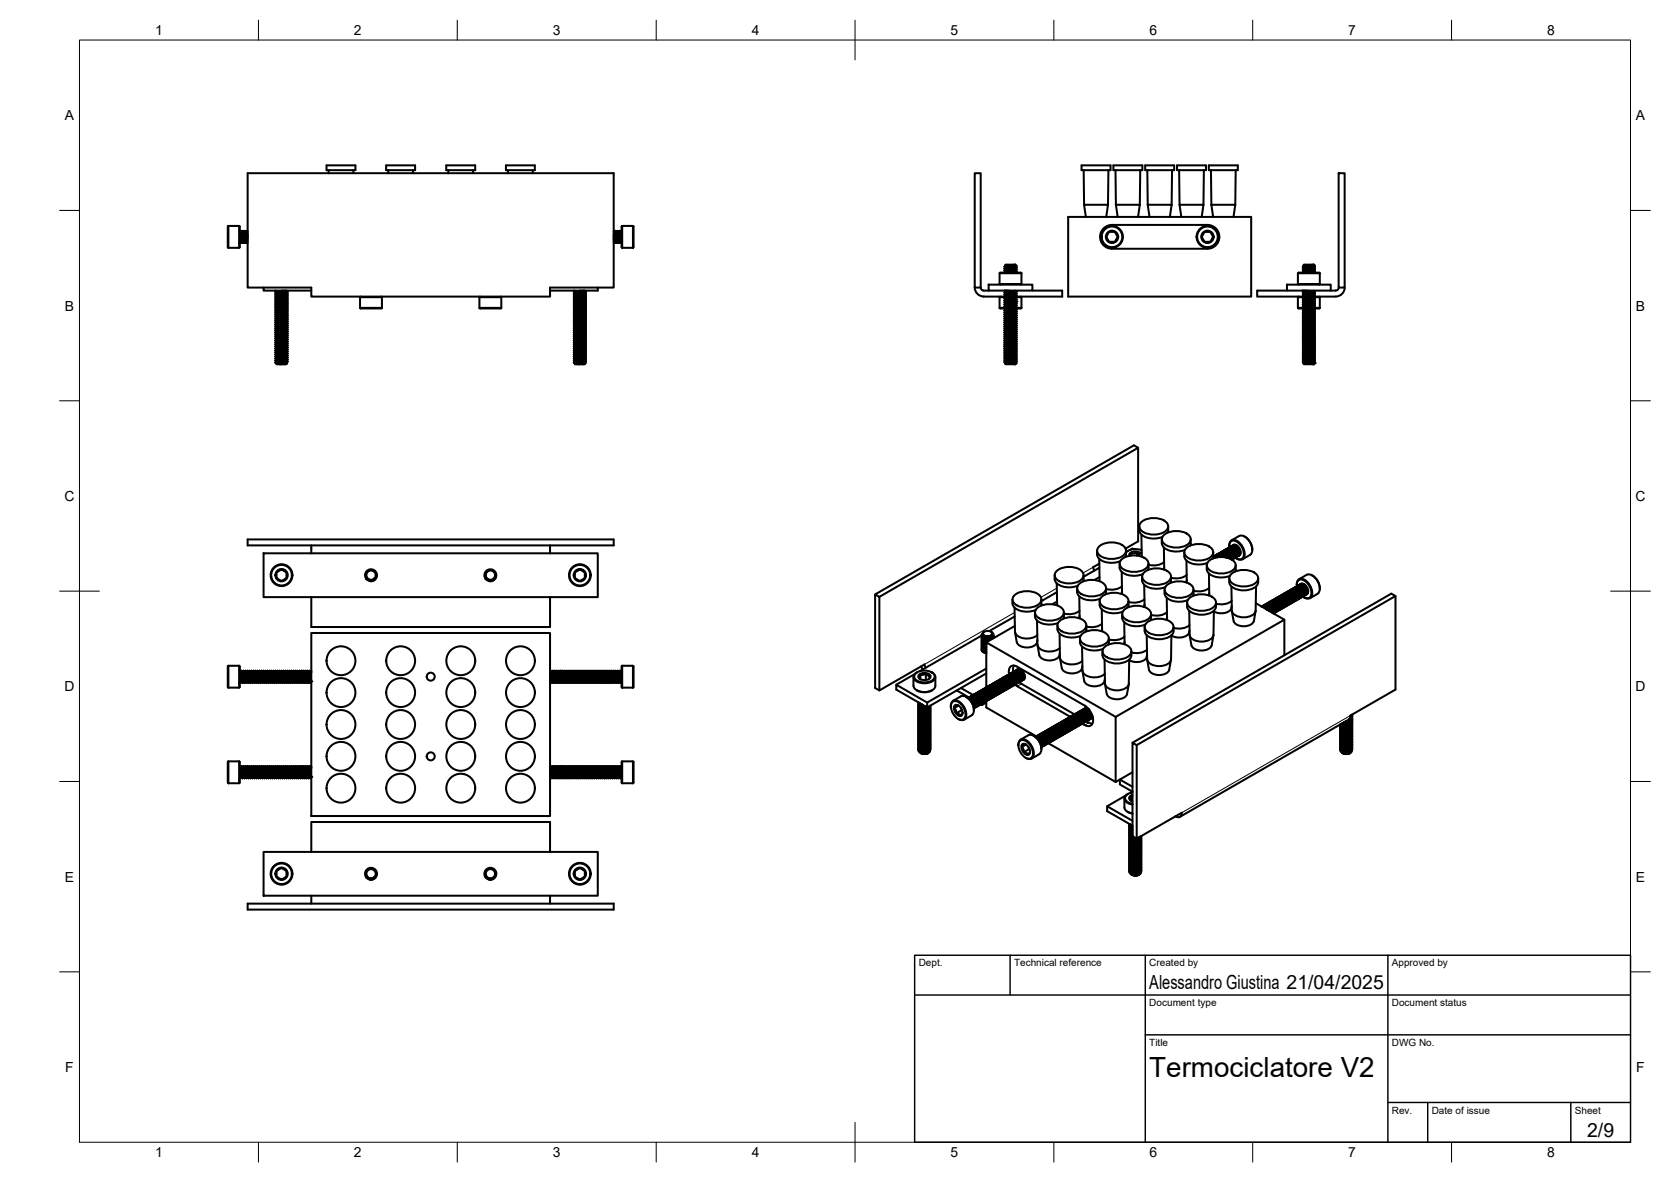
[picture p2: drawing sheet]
<svg xmlns="http://www.w3.org/2000/svg" width="420mm" height="297mm" viewBox="0 0 420 297" stroke-linecap="round" stroke-linejoin="round" font-family="sans-serif">
<defs><g id="words">
<text font-size="7" x="289" y="270.6">Termociclatore V2</text>
<g font-size="4.9">
<text x="289" y="248.5">Alessandro Giustina 21/04/2025</text>
<text x="399.1" y="285.7">2/9</text>
</g>
<g font-size="3.5">
<text x="39" y="8.8">1</text>
<text x="89" y="8.8">2</text>
<text x="139" y="8.8">3</text>
<text x="189" y="8.8">4</text>
<text x="239" y="8.8">5</text>
<text x="289" y="8.8">6</text>
<text x="339" y="8.8">7</text>
<text x="389" y="8.8">8</text>
<text x="16.3" y="30.2">A</text>
<text x="411.3" y="30.2">A</text>
<text x="16.3" y="78">B</text>
<text x="411.3" y="78">B</text>
<text x="16.2" y="125.9">C</text>
<text x="411.2" y="125.9">C</text>
<text x="16.2" y="173.7">D</text>
<text x="411.2" y="173.7">D</text>
<text x="16.3" y="221.6">E</text>
<text x="411.3" y="221.6">E</text>
<text x="16.4" y="269.4">F</text>
<text x="411.4" y="269.4">F</text>
<text x="39" y="290.8">1</text>
<text x="89" y="290.8">2</text>
<text x="139" y="290.8">3</text>
<text x="189" y="290.8">4</text>
<text x="239" y="290.8">5</text>
<text x="289" y="290.8">6</text>
<text x="339" y="290.8">7</text>
<text x="389" y="290.8">8</text>
</g>
<g font-size="2.5">
<text x="231" y="242.9">Dept.</text>
<text x="255" y="242.9">Technical reference</text>
<text x="289" y="242.9">Created by</text>
<text x="350" y="242.9">Approved by</text>
<text x="289" y="252.8">Document type</text>
<text x="350" y="252.8">Document status</text>
<text x="289" y="262.9">Title</text>
<text x="350" y="262.9">DWG No.</text>
<text x="350" y="279.9">Rev.</text>
<text x="360" y="279.9">Date of issue</text>
<text x="396" y="279.9">Sheet</text>
</g>
</g></defs>
<!-- layer: Visible -->
<g fill="none" stroke="#000" stroke-width=".51">
<path d="M57.4 56.8l-.1 .1v5.2l.1 .2M57.4 56.8v5.5M57.4 56.8h2.7M60.1 56.8v5.5M60.1 56.8l.2 .1v5.2l-.2 .2h-2.7M60.3 57.9l.1 .1M60.4 58.1l.3 2.9M60.4 58.8l.2 2.2M60.4 58.8v2.2zM60.4 58l.2 .4zM60.6 58.4l.2 2.3M60.6 58.3h.1"/>
<path d="M60.7 58.3l.2 2.4M60.8 58l.3 3M60.8 58h.1M60.8 58l-.2 .3M60.9 58l.3 3M60.9 58l.2 .4M61.1 58.3h.1M61.1 58.4l.2 2.3M61.2 58.3l.2 2.4M61.3 58l.3 3M61.3 58h.1M61.3 58l-.1 .3"/>
<path d="M61.4 58l.3 3M61.4 58l.2 .4M61.6 58.4l.2 2.3M61.6 58.3h.1M61.7 58.3l.2 2.4M61.8 58l.3 3M61.8 58l-.1 .3M61.8 58h.1M61.9 58l.3 3M61.9 58l.2 .4M62.1 58.4l.2 2M62.1 58.3h.1"/>
<path d="M62.1 58.3l.2 1.2M62.3 43.5h92v28.8h-16v2.2h-60v-2.2h-16zM62.3 58.1l-.2 .2M82.1 41.6h7.3v1.2h-7.3zM82.6 42.8v.7M88.9 42.8l-.1 .7M97.1 41.6h7.3v1.2h-7.3zM97.6 42.8v.7M103.8 42.8v.7M112.2 41.6h7.3v1.2h-7.3zM112.7 42.8v.7M119 42.8l-.1 .7"/>
<path d="M127.2 41.6h7.3v1.2h-7.3zM127.7 42.8v.7M134 42.8l-.1 .7M154.3 58.1l.1 .2M154.4 58.3l-.1 1.2M154.4 58.3h.1M154.5 58.4l-.2 2M154.7 58l-.3 3-.1-.2M154.7 58h.1M154.7 58l-.2 .4M154.9 58.3l-.2-.3-.2 3M154.9 58.3l-.2 2.4"/>
<path d="M154.9 58.3h.1M155 58.4l-.3 2.3M155.2 58l-.3 3M155.2 58h.1M155.2 58l-.2 .4M155.2 58l-.2 3M155.2 58l.2 .3M155.4 58.3l-.2 2.4M155.4 58.3h.1M155.5 58.4l-.3 2.3M155.7 58l-.2 .4M155.7 58l-.2 3"/>
<path d="M155.7 58l-.3 3-.2-.3M155.7 58l.2 .3M156 58.3l-.3 2.4M156 58.4l-.3 2.3M156.1 58.8l-.2 2.2M156.1 58.1l-.2 2.9M156.1 58.8v2.1M156.1 58.1l-.1 .2M156.1 58.8v2.2M156.1 58v.1M156.1 58l-.1 .3M156.3 57.9l-.1 .1"/>
<path d="M156.4 56.8h2.8l.1 .1v5.2l-.1 .2M156.4 56.8v5.5M156.4 56.8l-.1 .1v5.2l.1 .2M159.2 56.8v5.5M245.1 43.5h1.5v28.8h-1.5zM268.6 54.5h46v20h-46zM271.9 41.6h7.3v1.2h-7.3zM272.5 42.8l.1 8.7M272.6 51.5h6M272.6 51.5l.4 3M277.3 57.6a2.99 2.99 0 0 1 2.3-1.1h24a3 3 0 0 1 3 3 3 3 0 0 1-3 3h-24a2.99 2.99 0 0 1-2.7-1.7 2.99 2.99 0 0 1 .4-3.2zM278.6 51.5l-.4 3"/>
<path d="M278.7 42.8l-.1 8.7M278.9 58.3h.2a1.36 1.36 0 0 1 1.8 1.4 1.36 1.36 0 0 1-2.1 .9l-.2-.3a1.22 1.22 0 0 1 .2-1.9zM280 41.6h7.2v1.2h-7.2zM280.5 42.8l.1 8.7M280.6 51.5h6M280.6 51.5l.4 3M286.6 51.5l-.4 3M286.7 42.8l-.1 8.7M288 41.6h7.2v1.2h-7.2zM288.5 42.8l.1 8.7M288.6 51.5h6M288.6 51.5l.4 3"/>
<path d="M294.6 51.5l-.4 3M294.7 42.8l-.1 8.7M296 41.6h7.2v1.2h-7.2zM296.5 42.8l.1 8.7M296.6 51.5h6M296.6 51.5l.4 3M302.6 51.5l-.4 3M302.7 42.8l-.1 8.7M302.9 58.3h.2a1.35 1.35 0 0 1 1.8 1.4 1.35 1.35 0 0 1-2.1 .9l-.2-.3a.89 .89 0 0 1 0-1.6zM304 41.6h7.2v1.2h-7.2zM304.5 42.8l.1 8.7M304.6 51.5h6"/>
<path d="M304.6 51.5l.4 3M310.6 51.5l-.4 3M310.7 42.8l-.1 8.7M336.6 43.5h1.5v28.8h-1.5zM60.4 61l-.1 .2M60.5 60.9l.1 .1M60.6 61h.1M60.8 60.7h.1M60.9 60.7l-.2 .3M60.9 60.7l.2 .3M61.1 61h.1M61.3 60.7h.1"/>
<path d="M61.3 60.7l-.1 .3M61.4 60.7l.2 .3M61.6 61h.1M61.8 60.7h.1M61.8 60.7l-.1 .3M61.9 60.7l.2 .3M62.1 61h.1M62.3 60.8l-.1 .2M66.3 72.3v.7h12M69.3 73.6l3 .2M69.3 74.6l3 .2M69.3 75.1l3 .2"/>
<path d="M69.3 76.1l3 .2M69.3 76.6l3 .2M69.3 77.1l3 .2M69.3 77.6l3 .2M69.3 78.1l3 .2M69.3 78.6l3 .2M69.3 79.1l3 .2M69.3 79.6l3 .2M69.3 75.7l3 .2M69.3 75.1l3 .3M69.3 74.6l3 .3-.3 .2M69.3 74.2l3 .2"/>
<path d="M69.3 73.6l3 .3M69.3 73.2l3 .2M69.3 79.7l3 .2M69.3 79.1l3 .3M69.3 78.6l3 .3M69.3 78.2l3 .2M69.3 77.6l3 .3M69.3 77.2l3 .2-.3 .2M69.3 76.7l3 .2M69.3 76.1l3 .3-.3 .2M69.3 73.1v.1M69.3 73.6h.1"/>
<path d="M69.3 74.1v.1M69.3 75.1h.1M69.3 75.6v.1M69.3 76.6v.1M69.3 77.1v.1M69.3 78.1v.1M69.3 78.6h.1M69.3 79.1h.1M69.3 79.6v.1M69.3 79.7l.3 .1M69.3 78.7l.3 .2M69.3 78.2l.3 .1"/>
<path d="M69.3 77.7l.3 .2M69.3 77.2l.3 .2M69.3 76.7l.3 .1M69.3 76.2l.3 .2M69.3 75.7l.3 .1M69.3 75.1l.3 .2M69.3 74.7l.3 .2M69.3 74.2l.3 .1M69.3 79.1l.3 .2M69.3 73.7l.3 .2M69.3 73.2l.3 .1M69.4 73l2.9 .3"/>
<path d="M69.6 73.9l-.3 .2 3 .3M69.6 75.4l-.3 .2 3 .3M69.6 79.9l2.3 .2M69.6 79.4l2.3 .2M69.6 78.9l2.3 .2M69.6 78.4l2.3 .2M69.6 77.9l2.3 .2M69.6 77.4l2.3 .2M69.6 76.9l2.3 .2M69.6 76.4l2.3 .2M69.6 75.8l2.3 .3M69.6 75.4l2.3 .2"/>
<path d="M69.6 74.9l2.3 .2M69.6 74.3l2.3 .3M69.6 73.9l2.3 .2M69.6 73.4l2.3 .2M69.6 73.3v.1M69.6 73.8v.1M69.6 74.9h.1M69.6 75.3v.1M69.6 76.3v.1M69.6 76.8v.1M69.6 77.4h.1M69.6 77.8v.1"/>
<path d="M69.6 78.3v.1M69.6 78.9h.1M69.6 79.3v.1M69.6 79.8v.1M69.6 73.4l-.3 .2M69.6 74.4l-.3 .2M69.6 74.9l-.3 .2M69.6 75.9l-.3 .2M69.6 76.4l-.3 .2M69.6 76.9l-.3 .2M69.6 77.4l-.3 .2M69.6 77.9l-.3 .2"/>
<path d="M69.6 78.4l-.3 .2M69.6 78.9l-.3 .2M69.6 79.4l-.3 .2M69.6 79.9l-.3 .2M69.6 79.8l2.4 .3M69.6 79.3l2.4 .3M69.6 78.9l2.4 .2M69.6 78.3l2.4 .3M69.6 77.9l2.4 .2M69.6 77.4l2.4 .2M69.6 76.8l2.4 .3M69.6 76.4l2.4 .2"/>
<path d="M69.6 75.8l2.4 .3M69.6 75.3l2.4 .3M69.6 74.9l2.4 .2M69.6 74.3l2.4 .3M69.6 73.9l2.4 .2M69.6 73.3l2.4 .3M70.8 73l1.1 .1M71.6 73l.4 .1M71.9 79.6l.4 .2M71.9 79.1l.4 .2M71.9 78.6l.4 .2M71.9 78.1l.4 .2"/>
<path d="M71.9 77.6l.4 .2M71.9 77.1l.4 .2M71.9 76.6l.4 .2M71.9 76.1l.4 .2M71.9 75.6l.4 .2M71.9 75.1l.4 .2M71.9 74.6l.4 .2M71.9 74.1l.4 .2M71.9 73.6l.4 .2M71.9 73.1l.4 .2M72 73.1h.1M72 73.6h.1"/>
<path d="M72 74.1v.1M72 75.1h.1M72 75.6h.1M72 76.6v.1M72 77.1h.1M72 78.1v.1M72 78.6h.1M72 79.1h.1M72 79.6h.1M72.1 73l-.1 .1M72.3 73.3v.1M72.3 73.8v.1"/>
<path d="M72.3 74.8v.1M72.3 75.3v.1M72.3 76.3v.1M72.3 76.8v.1M72.3 77.3v.1M72.3 77.8v.1M72.3 78.3v.1M72.3 78.8v.1M72.3 79.3v.1M72.3 79.8v.1M72.3 79.9l-.3 .2M72.3 79.4l-.3 .2"/>
<path d="M72.3 78.9l-.3 .2M72.3 78.4l-.3 .2M72.3 77.9l-.3 .2M72.3 76.9l-.3 .2M72.3 75.9l-.3 .2M72.3 75.4l-.3 .2M72.3 74.4l-.3 .2M72.3 73.9l-.3 .2M72.3 73.4l-.3 .2M90.5 77.4l.2 .1h5.2l.1-.1M90.5 77.4h5.5M90.5 74.7h5.5"/>
<path d="M90.5 74.7v2.7M90.7 74.5l-.2 .2M95.9 74.5l.1 .2v2.7M120.5 77.4l.2 .1h5.2l.1-.1M120.5 77.4h5.5M120.5 74.7h5.5M120.5 74.7v2.7M120.7 74.5l-.2 .2M125.9 74.5l.1 .2v2.7M144.3 73.6l3 .2M144.3 74.6l3 .2M144.3 75.1l3 .2"/>
<path d="M144.3 76.1l3 .2M144.3 76.6l3 .2M144.3 77.1l3 .2M144.3 77.6l3 .2M144.3 78.1l3 .2M144.3 78.6l3 .2M144.3 79.1l3 .2M144.3 79.6l3 .2M144.3 75.7l3 .2M144.3 75.1l3 .3M144.3 74.6l3 .3-.3 .2M144.3 74.2l3 .2"/>
<path d="M144.3 73.6l3 .3M144.3 73.2l3 .2M144.3 79.7l3 .2M144.3 79.1l3 .3M144.3 78.6l3 .3M144.3 78.2l3 .2M144.3 77.6l3 .3M144.3 77.2l3 .2-.3 .2M144.3 76.7l3 .2M144.3 76.1l3 .3-.3 .2M144.3 73.1v.1M144.3 73.6h.1"/>
<path d="M144.3 74.1v.1M144.3 75.1h.1M144.3 75.6v.1M144.3 76.6v.1M144.3 77.1v.1M144.3 78.1v.1M144.3 78.6h.1M144.3 79.1h.1M144.3 79.6v.1M144.3 79.7l.3 .1M144.3 78.7l.3 .2M144.3 78.2l.3 .1"/>
<path d="M144.3 77.2l.3 .2M144.3 76.7l.3 .1M144.3 74.7l.3 .2M144.3 74.2l.3 .1M144.3 73.7l.3 .2M144.3 73.2l.3 .1M144.3 79.1l.3 .2M144.3 77.7l.3 .2M144.3 76.2l.3 .2M144.3 75.7l.3 .1M144.3 75.1l.3 .2M144.4 73l2.9 .3"/>
<path d="M144.6 73.9l-.3 .2 3 .3M144.6 75.4l-.3 .2 3 .3M144.6 79.9l2.4 .2M144.6 79.4l2.4 .2M144.6 78.9l2.4 .2M144.6 78.4l2.4 .2M144.6 77.9l2.4 .2M144.6 77.4l2.4 .2M144.6 76.9l2.4 .2M144.6 76.4l2.4 .2M144.6 75.8l2.4 .3M144.6 75.4l2.4 .2"/>
<path d="M144.6 74.9l2.4 .2M144.6 74.3l2.4 .3M144.6 73.9l2.4 .2M144.6 73.4l2.4 .2M144.6 73.3v.1M144.6 73.8v.1M144.6 74.9h.1M144.6 75.3v.1M144.6 76.3v.1M144.6 76.8v.1M144.6 77.4h.1M144.6 77.8v.1"/>
<path d="M144.6 78.3v.1M144.6 78.9h.1M144.6 79.3v.1M144.6 79.8v.1M144.6 73.4l-.3 .2M144.6 74.4l-.3 .2M144.6 74.9l-.3 .2M144.6 75.9l-.3 .2M144.6 76.4l-.3 .2M144.6 76.9l-.3 .2M144.6 77.4l-.3 .2M144.6 77.9l-.3 .2"/>
<path d="M144.6 78.4l-.3 .2M144.6 78.9l-.3 .2M144.6 79.4l-.3 .2M144.6 79.9l-.3 .2M144.6 79.8l2.4 .3M144.6 79.3l2.4 .3M144.6 78.3l2.4 .3M144.6 76.8l2.4 .3M144.6 75.3l2.4 .3M144.6 73.3l2.4 .3M145.8 73l1.2 .1M146.6 73l.4 .1"/>
<path d="M147 79.6l.3 .2M147 79.1l.3 .2M147 78.6l.3 .2M147 78.1l.3 .2M147 77.6l.3 .2M147 77.1l.3 .2M147 76.6l.3 .2M147 76.1l.3 .2M147 75.6l.3 .2M147 75.1l.3 .2M147 74.6l.3 .2M147 74.1l.3 .2"/>
<path d="M147 73.6l.3 .2M147 73.1l.3 .2M147 73.1h.1M147 73.6h.1M147 74.1v.1M147 75.1h.1M147 75.6h.1M147 76.6v.1M147 77.1h.1M147 78.1v.1M147 78.6h.1M147 79.1h.1"/>
<path d="M147 79.6h.1M147.1 73l-.1 .1M147.3 73.3v.1M147.3 73.8v.1M147.3 74.8v.1M147.3 75.3v.1M147.3 76.3v.1M147.3 76.8v.1M147.3 77.3v.1M147.3 77.8v.1M147.3 78.3v.1M147.3 78.8v.1"/>
<path d="M147.3 79.3v.1M147.3 79.8v.1M147.3 79.9l-.3 .2M147.3 79.4l-.3 .2M147.3 78.9l-.3 .2M147.3 78.4l-.3 .2M147.3 77.9l-.3 .2M147.3 76.9l-.3 .2M147.3 75.9l-.3 .2M147.3 75.4l-.3 .2M147.3 74.4l-.3 .2M147.3 73.9l-.3 .2"/>
<path d="M147.3 73.4l-.3 .2M150.3 72.3v.7h-12M154.4 61h.1M154.7 60.7h.1M154.7 60.7l-.2 .3M154.7 60.7l.2 .3M154.9 61h.1M155.2 60.7h.1M155.2 60.7l-.2 .3M155.4 61h.1M155.7 60.7l-.2 .3M155.7 60.7l.2 .3"/>
<path d="M156.1 60.9v.1M156.1 60.9l-.1 .1M156.2 61l.1 .2M156.4 62.3h2.8M245.1 72.3a2.25 2.25 0 0 0 2.2 2.2M246.6 72.3a.75 .75 0 0 0 .7 .7M247.3 73h1.3M247.3 74.5h5.3M248.6 71.5h11v1.5h-11zM251.3 77.4l.2 .1h1.1M251.3 77.4h1.4M251.3 74.7h1.5"/>
<path d="M251.3 68.7h5.5M251.3 71.4h5.5M251.3 74.7v2.7M251.3 71.4l.2 .1M251.5 74.5l-.2 .2M252.6 75.5l3 .3M252.6 75l3 .3M252.6 74.5l3 .3-.3 .2M252.6 74l3 .3M252.6 73.5l3 .3M252.6 79.5l3 .3M252.6 79l3 .3"/>
<path d="M252.6 78.5l3 .3M252.6 78l3 .3M252.6 77.5l3 .3M252.6 77l3 .3M252.6 76.5l3 .3M252.6 76l3 .3-.3 .2M252.6 67v.1M252.6 67.5v.1M252.6 68v.1M252.6 73.5h.1M252.6 74h.1M252.6 74.5h.1"/>
<path d="M252.6 75h.1M252.6 75.5h.1M252.6 76.5h.1M252.6 77h.1M252.6 77.5h.1M252.6 78h.1M252.6 78.5h.1M252.6 79h.1M252.6 79.5h.1M252.6 80h.1M252.6 73.5l3 .2M252.6 75l3 .2"/>
<path d="M252.6 76l3 .2M252.6 76.5l3 .2M252.6 76.9l3 .3M252.6 77.5l3 .2M252.6 78l3 .2M252.6 78.5l3 .2M252.6 79l3 .2M252.6 79.5l3 .2M252.6 80l3 .2M252.6 67.1l.3 .2M252.6 67.6l.3 .2M252.6 68.1l.3 .2"/>
<path d="M252.6 79.5l.3 .2M252.6 79l.3 .2M252.6 78.5l.3 .2M252.6 78l.3 .2M252.6 77.5l.3 .2M252.6 77l.3 .2M252.6 76.5l.3 .2M252.6 76l.3 .2M252.6 75.5l.3 .2M252.6 75l.3 .2M252.6 74.5l.3 .2M252.6 74l.3 .2"/>
<path d="M252.6 73.5l.3 .2M252.8 66.7l.1 .1M252.9 74.3l-.3 .2 3 .2M252.9 73.2l-.3-.2 3 .3M252.9 79.8l2.3 .2M252.9 79.3l2.3 .2M252.9 78.8l2.3 .2M252.9 78.3l2.3 .2M252.9 77.8l2.3 .2M252.9 77.3l2.3 .2M252.9 76.8l2.3 .2M252.9 76.3l2.3 .2"/>
<path d="M252.9 75.7l2.3 .3M252.9 75.3l2.3 .2M252.9 74.8l2.3 .2M252.9 74.3l2.3 .2M252.9 73.8l2.3 .2M252.9 73.3l2.3 .2M252.9 79.7l2.4 .3M252.9 79.2l2.4 .3M252.9 78.7l2.4 .3M252.9 78.2l2.4 .3M252.9 77.7l2.4 .3M252.9 77.2l2.4 .3"/>
<path d="M252.9 76.7l2.4 .3M252.9 76.2l2.4 .3M252.9 75.7l2.4 .3M252.9 75.2l2.4 .3M252.9 74.7l2.4 .3M252.9 74.2l2.4 .3M252.9 73.7l2.4 .3M252.9 73.2l2.4 .3M252.9 66.8h.1M252.9 67.3h.1M252.9 67.8h.1M252.9 68.3h.1"/>
<path d="M252.9 73.2v.1M252.9 73.7v.1M252.9 74.2v.1M252.9 74.7v.1M252.9 75.2v.1M252.9 76.2v.1M252.9 76.7v.1M252.9 77.2v.1M252.9 77.7v.1M252.9 78.2v.1M252.9 78.7v.1M252.9 79.2v.1"/>
<path d="M252.9 79.7v.1M252.9 67.8l-.3 .2M252.9 67.3l-.3 .2M252.9 66.8l-.3 .2M252.9 73.3l-.3 .2M252.9 73.8l-.3 .2M252.9 74.8l-.3 .2M252.9 75.3l-.3 .2M252.9 75.8l-.3 .2M252.9 76.3l-.3 .2M252.9 76.8l-.3 .1M252.9 77.3l-.3 .2"/>
<path d="M252.9 77.8l-.3 .2M252.9 78.3l-.3 .2M252.9 78.8l-.3 .2M252.9 79.3l-.3 .2M252.9 79.8l-.3 .2M253 73l2.6 .2M255 66.9h.6M255 66.9l-2.4 .1M255.2 66.5l-2.3 .3M255.2 67l-2.3 .3M255.2 67.5l-2.3 .3M255.2 68l-2.3 .3"/>
<path d="M255.2 66.5h.1M255.2 79.5l.4 .2M255.2 79l.4 .2M255.2 78.5l.4 .2M255.2 78l.4 .2M255.2 77.5l.4 .2M255.2 77l.4 .2M255.2 76.5l.4 .2M255.2 76l.4 .2M255.2 75.5l.4 .2M255.2 75l.4 .2M255.2 74.5l.4 .2"/>
<path d="M255.2 74l.4 .2M255.2 73.5l.4 .2M255.3 66.5h-2.4l-.1 .2M255.3 66.5l-2.5 .2M255.3 66.6l-2.4 .2M255.3 67.1l-2.4 .2M255.3 67.6l-2.4 .2M255.3 68.1l-2.4 .2M255.3 66.5v.1M255.3 67v.1M255.3 67.5v.1M255.3 68v.1"/>
<path d="M255.3 73.5h.1M255.3 74h.1M255.3 74.5h.1M255.3 75h.1M255.3 75.5h.1M255.3 76.5h.1M255.3 77h.1M255.3 78h.1M255.3 78.5h.1M255.3 79h.1M255.3 79.5h.1M255.3 80h.1"/>
<path d="M255.3 66.6l.1 .1M255.3 67.1l.3 .2M255.3 67.6l.3 .2M255.3 68.1l.3 .2M255.3 73l.3 .2M255.4 66.7l-.4 .2M255.4 77.4h1.4M255.4 66.7l.2 .1M255.5 74.7h1.3M255.6 66.9l-3 .2M255.6 67.3l-3 .3M255.6 67.8l-3 .3"/>
<path d="M255.6 68.3l-2.6 .2M255.6 68.3l-3 .2 .3-.2M255.6 67.8l-3 .2M255.6 67.3l-3 .2M255.6 66.8v.1M255.6 67.3h.1M255.6 67.8h.1M255.6 68.3h.1M255.6 73.2v.1M255.6 73.7v.1M255.6 74.7v.1M255.6 75.2v.1"/>
<path d="M255.6 76.2v.1M255.6 76.7v.1M255.6 77.2v.1M255.6 77.7v.1M255.6 78.2v.1M255.6 78.7v.1M255.6 79.2v.1M255.6 79.7v.1M255.6 67.3l-.4 .2M255.6 67.8l-.4 .2M255.6 68.3l-.3 .2M255.6 66.9l-.4 .1"/>
<path d="M255.6 79.8l-.3 .2M255.6 79.3l-.3 .2M255.6 78.8l-.3 .2M255.6 78.3l-.3 .2M255.6 77.8l-.3 .2M255.6 77.3l-.3 .2M255.6 76.8l-.3 .2M255.6 75.8l-.3 .2M255.6 75.3l-.3 .2M255.6 74.3l-.3 .2M255.6 73.8l-.3 .2M255.6 73.3l-.3 .2"/>
<path d="M256.7 74.5l.1 .2v2.7M256.8 77.4l-.1 .1h-1.4M256.8 68.7l-.1-.2h-5.2l-.2 .2v2.7M256.8 68.7v2.7M256.8 71.4l-.1 .1M259.6 73h7.5v1.5h-11.8M323.6 73h-7.5v1.5h11.5M323.6 71.5h11v1.5h-11zM326.3 77.4l.2 .1h1.1M326.3 77.4h1.4M326.3 74.7h1.6M326.3 68.7h5.6"/>
<path d="M326.3 71.4h5.6M326.3 74.7v2.7M326.3 71.4l.2 .1M326.5 74.5l-.2 .2M327.6 73.5l3 .2M327.6 74l3 .3M327.6 75l3 .2M327.6 75.5l3 .3M327.6 76l3 .2M327.6 76.5l3 .2M327.6 76.9l3 .3M327.6 77.5l3 .2"/>
<path d="M327.6 78l3 .2M327.6 78.5l3 .2M327.6 79l3 .2M327.6 79.5l3 .2M327.6 80l3 .2M327.6 75l3 .3M327.6 74.5l3 .3-.3 .2M327.6 73.5l3 .3M327.6 79.5l3 .3M327.6 79l3 .3M327.6 78.5l3 .3M327.6 78l3 .3"/>
<path d="M327.6 77.5l3 .3M327.6 77l3 .3M327.6 76.5l3 .3M327.6 76l3 .3-.3 .2M327.6 67v.1M327.6 67.5v.1M327.6 68v.1M327.6 73.5h.1M327.6 74h.1M327.6 74.5h.1M327.6 75h.1M327.6 75.5h.1"/>
<path d="M327.6 76.5h.1M327.6 77h.1M327.6 77.5h.1M327.6 78h.1M327.6 78.5h.1M327.6 79h.1M327.6 79.5h.1M327.6 80h.1M327.6 67.1l.3 .2M327.6 67.6l.3 .2M327.6 68.1l.3 .2M327.6 79.5l.3 .2"/>
<path d="M327.6 79l.3 .2M327.6 78.5l.3 .2M327.6 78l.3 .2M327.6 77.5l.3 .2M327.6 77l.3 .2M327.6 76.5l.3 .2M327.6 76l.3 .2M327.6 75.5l.3 .2M327.6 75l.3 .2M327.6 74.5l.3 .2M327.6 74l.3 .2M327.6 73.5l.3 .2"/>
<path d="M327.8 66.7l.1 .1M327.9 74.3l-.3 .2 3 .2M327.9 79.8l2.4 .2M327.9 79.3l2.4 .2M327.9 78.8l2.4 .2M327.9 78.3l2.4 .2M327.9 77.8l2.4 .2M327.9 77.3l2.4 .2M327.9 76.8l2.4 .2M327.9 76.3l2.4 .2M327.9 75.7l2.4 .3M327.9 75.3l2.4 .2"/>
<path d="M327.9 74.8l2.4 .2M327.9 74.3l2.4 .2M327.9 73.8l2.4 .2M327.9 73.3l2.4 .2M327.9 66.8h.1M327.9 67.3h.1M327.9 67.8h.1M327.9 68.3h.1M327.9 73.2v.1M327.9 73.7v.1M327.9 74.2v.1M327.9 74.7v.1"/>
<path d="M327.9 75.2v.1M327.9 76.2v.1M327.9 76.7v.1M327.9 77.2v.1M327.9 77.7v.1M327.9 78.2v.1M327.9 78.7v.1M327.9 79.2v.1M327.9 79.7v.1M327.9 73.3l-.3 .2M327.9 73.8l-.3 .2M327.9 74.8l-.3 .2"/>
<path d="M327.9 75.3l-.3 .2M327.9 75.8l-.3 .2M327.9 76.3l-.3 .2M327.9 76.8l-.3 .1M327.9 77.3l-.3 .2M327.9 77.8l-.3 .2M327.9 78.3l-.3 .2M327.9 78.8l-.3 .2M327.9 79.3l-.3 .2M327.9 79.8l-.3 .2M327.9 73.2l-.3-.2 3 .3M327.9 79.7l2.4 .3"/>
<path d="M327.9 79.2l2.4 .3M327.9 78.7l2.4 .3M327.9 78.2l2.4 .3M327.9 77.7l2.4 .3M327.9 77.2l2.4 .3M327.9 76.7l2.4 .3M327.9 76.2l2.4 .3M327.9 75.2l2.4 .3M327.9 74.7l2.4 .3M327.9 74.2l2.4 .3M327.9 73.7l2.4 .3M327.9 73.2l2.4 .3"/>
<path d="M327.9 67.8l-.3 .2M327.9 67.3l-.3 .2M327.9 66.8l-.3 .2M328 73l2.6 .2M330 66.9h.6M330 66.9l-2.4 .1M330.3 66.5h-2.4l-.1 .2M330.3 66.5l-2.5 .2M330.3 66.5l-2.4 .3M330.3 67l-2.4 .3M330.3 67.5l-2.4 .3M330.3 68l-2.4 .3"/>
<path d="M330.3 66.6l-2.4 .2M330.3 67.1l-2.4 .2M330.3 67.6l-2.4 .2M330.3 68.1l-2.4 .2M330.3 66.5v.1M330.3 67v.1M330.3 67.5v.1M330.3 68v.1M330.3 73.5h.1M330.3 74h.1M330.3 74.5h.1M330.3 75h.1"/>
<path d="M330.3 75.5h.1M330.3 76.5h.1M330.3 77h.1M330.3 78h.1M330.3 78.5h.1M330.3 79h.1M330.3 79.5h.1M330.3 80h.1M330.3 66.6l.1 .1M330.3 67.1l.3 .2M330.3 67.6l.3 .2M330.3 68.1l.3 .2"/>
<path d="M330.3 79.5l.3 .2M330.3 79l.3 .2M330.3 78.5l.3 .2M330.3 78l.3 .2M330.3 77.5l.3 .2M330.3 77l.3 .2M330.3 76.5l.3 .2M330.3 76l.3 .2M330.3 75.5l.3 .2M330.3 75l.3 .2M330.3 74.5l.3 .2M330.3 74l.3 .2"/>
<path d="M330.3 73.5l.3 .2M330.3 74.5h5.6M330.3 73l.3 .2M330.4 66.7l-.4 .2M330.4 66.7l.2 .1M330.4 77.4h1.5M330.5 74.7h1.4M330.6 66.9l-3 .2M330.6 68.3l-3 .2 .3-.2M330.6 67.8l-3 .2M330.6 67.3l-3 .2M330.6 66.8v.1"/>
<path d="M330.6 67.3l-.3 .2M330.6 67.8l-.3 .2M330.6 68.3l-.3 .2M330.6 66.9l-.3 .1M330.6 75.8h.1M330.6 79.8l-.3 .2M330.6 79.3l-.3 .2M330.6 78.8l-.3 .2M330.6 78.3l-.3 .2M330.6 77.8l-.3 .2M330.6 77.3l-.3 .2M330.6 76.8l-.3 .2"/>
<path d="M330.6 75.8l-.3 .2M330.6 75.3l-.3 .2M330.6 74.3l-.3 .2M330.6 73.8l-.3 .2M330.6 73.3l-.3 .2M330.6 67.3l-3 .3M330.6 67.8l-3 .3M330.6 68.3l-2.6 .2M330.6 67.3h.1M330.6 67.8h.1M330.6 68.3h.1M330.6 73.2v.1"/>
<path d="M330.6 73.7v.1M330.6 74.7v.1M330.6 75.2v.1M330.6 76.2v.1M330.6 76.7v.1M330.6 77.2v.1M330.6 77.7v.1M330.6 78.2v.1M330.6 78.7v.1M330.6 79.2v.1M330.6 79.7v.1M331.7 74.5l.2 .2v2.7"/>
<path d="M331.9 77.4l-.2 .1h-1.4M331.9 68.7l-.2-.2h-5.2l-.2 .2v2.7M331.9 68.7v2.7M331.9 71.4l-.2 .1M334.6 73h1.3M336.6 72.3a.75 .75 0 0 1-.7 .7M338.1 72.3a2.25 2.25 0 0 1-2.2 2.2M69.3 87.1l3 .2M69.3 87.6l3 .3M69.3 88.1l3 .2M69.3 88.6l3 .2M69.3 89.1l3 .3"/>
<path d="M69.3 89.6l3 .2M69.3 90.1l3 .2M69.3 90.6l3 .2M69.3 91.1l1.2 .1M69.3 80.1l3 .2M69.3 80.6l3 .2M69.3 81.1l3 .2M69.3 81.6l3 .2M69.3 82.1l3 .2M69.3 82.6l3 .2M69.3 83.1l3 .2M69.3 83.6l3 .2"/>
<path d="M69.3 84.1l3 .2M69.3 84.6l3 .2M69.3 85.6l3 .2M69.3 86.1l3 .3M69.3 91.2h.3M69.3 90.7l3 .2M69.3 90.2l3 .2M69.3 89.6l3 .3M69.3 89.2l3 .2M69.3 88.7l3 .2M69.3 88.1l3 .3-.3 .2M69.3 87.7l3 .2"/>
<path d="M69.3 87.1l3 .3M69.3 86.7l3 .2-.3 .2M69.3 86.2l3 .2M69.3 85.6l3 .3M69.3 85.2l3 .2-.3 .2M69.3 84.7l3 .2M69.3 84.1l3 .3M69.3 83.7l3 .2M69.3 83.1l3 .3M69.3 82.7l3 .2M69.3 82.2l3 .2M69.3 81.6l3 .3"/>
<path d="M69.3 81.2l3 .2M69.3 80.7l3 .2M69.3 80.1l3 .3M69.3 80.1h.1M69.3 80.6v.1M69.3 81.1v.1M69.3 81.6h.1M69.3 82.1v.1M69.3 82.6v.1M69.3 83.1h.1M69.3 83.6v.1M69.3 84.1h.1"/>
<path d="M69.3 84.6v.1M69.3 85.1v.1M69.3 85.6h.1M69.3 86.1v.1M69.3 86.6v.1M69.3 87.6v.1M69.3 88.6v.1M69.3 89.1v.1M69.3 89.6h.1M69.3 90.1v.1M69.3 90.6v.1M69.3 91.1v.1"/>
<path d="M69.3 88.2l.3 .2M69.3 87.2l.3 .2M69.3 86.7l.3 .2M69.3 86.2l.3 .1M69.3 85.7l.3 .2M69.3 85.2l.3 .2M69.3 84.7l.3 .1M69.3 84.2l.3 .2M69.3 83.7l.3 .1M69.3 82.7l.3 .2M69.3 82.2l.3 .1M69.3 80.2l.3 .2"/>
<path d="M69.3 91.2l.3 .2M69.3 90.7l.3 .2M69.3 90.2l.3 .1M69.3 89.7l.3 .2M69.3 89.2l.3 .2M69.3 88.7l.3 .1M69.3 87.7l.3 .1M69.3 83.2l.3 .1M69.3 81.7l.3 .2M69.3 81.2l.3 .2M69.3 80.7l.3 .1M69.5 91.4l1.3 .1z"/>
<path d="M69.6 91.2h.9M69.6 91.2l2 .3-2-.1M69.6 84.9l-.3 .2 3 .3M69.6 86.4l-.3 .2 3 .2M69.6 90.9l2.3 .3M69.6 90.4l2.3 .2M69.6 89.9l2.3 .2M69.6 89.4l2.3 .2M69.6 88.9l2.3 .2M69.6 88.4l2.3 .3M69.6 87.8l2.3 .3M69.6 87.4l2.3 .2"/>
<path d="M69.6 86.9l2.3 .3M69.6 86.3l2.3 .3M69.6 85.9l2.3 .2M69.6 85.4l2.3 .2M69.6 84.9l2.3 .2M69.6 84.4l2.3 .3M69.6 83.9l2.3 .2M69.6 83.4l2.3 .2M69.6 82.9l2.3 .2M69.6 82.4l2.3 .2M69.6 81.9l2.3 .2M69.6 81.4l2.3 .2"/>
<path d="M69.6 80.9l2.3 .2M69.6 80.4l2.3 .3M69.6 80.3v.1M69.6 80.8v.1M69.6 81.4h.1M69.6 81.8v.1M69.6 82.3v.1M69.6 82.9h.1M69.6 83.3v.1M69.6 83.8v.1M69.6 84.3v.1M69.6 84.8v.1"/>
<path d="M69.6 85.4h.1M69.6 85.8v.1M69.6 86.9h.1M69.6 87.3v.1M69.6 88.4h.1M69.6 88.8v.1M69.6 89.4h.1M69.6 89.8v.1M69.6 90.3v.1M69.6 90.9h.1M69.6 91.3v.1M69.6 80.4l-.3 .2"/>
<path d="M69.6 80.9l-.3 .2M69.6 81.4l-.3 .2M69.6 81.9l-.3 .2M69.6 82.4l-.3 .2M69.6 82.9l-.3 .2M69.6 83.4l-.3 .2M69.6 83.9l-.3 .2M69.6 84.4l-.3 .2M69.6 85.4l-.3 .2M69.6 85.9l-.3 .2M69.6 86.9l-.3 .2M69.6 87.4l-.3 .2"/>
<path d="M69.6 87.9l-.3 .2M69.6 88.4l-.3 .2M69.6 88.9l-.3 .2M69.6 89.4l-.3 .2M69.6 89.9l-.3 .2M69.6 90.4l-.3 .2M69.6 90.9l-.3 .2M69.6 91.4h-.1M69.6 90.9l2.4 .2M69.6 90.3l2.4 .3M69.6 89.9l2.4 .2M69.6 89.4l2.4 .2"/>
<path d="M69.6 88.8l2.4 .3M69.6 88.4l2.4 .2M69.6 87.8l2.4 .3M69.6 87.4l2.4 .2M69.6 86.9l2.4 .2M69.6 86.3l2.4 .3M69.6 85.9l2.4 .2M69.6 85.4l2.4 .2M69.6 84.8l2.4 .3M69.6 84.4l2.4 .2M69.6 83.8l2.4 .3M69.6 83.3l2.4 .3"/>
<path d="M69.6 82.9l2.4 .2M69.6 82.3l2.4 .3M69.6 81.9l2.4 .2M69.6 81.4l2.4 .2M69.6 80.8l2.4 .3M69.6 80.4l2.4 .2M70.5 91.2l1.7 .1M71.9 91.2l.3 .1M71.9 90.6l.4 .2M71.9 90.1l.4 .2M71.9 89.6l.4 .2M71.9 89.1l.4 .2"/>
<path d="M71.9 88.7l.4 .1M71.9 88.1l.4 .2M71.9 87.6l.4 .2M71.9 87.2l.4 .1M71.9 86.6l.4 .2M71.9 86.1l.4 .2M71.9 85.6l.4 .2M71.9 85.1l.4 .2M71.9 84.7l.4 .1M71.9 84.1l.4 .2M71.9 83.6l.4 .2M71.9 83.1l.4 .2"/>
<path d="M71.9 82.6l.4 .2M71.9 82.1l.4 .2M71.9 81.6l.4 .2M71.9 81.1l.4 .2M71.9 80.7l.4 .1M71.9 80.1l.4 .2M72 80.1h.1M72 80.6v.1M72 81.1h.1M72 81.6h.1M72 82.1v.1M72 82.6h.1"/>
<path d="M72 83.1h.1M72 83.6v.1M72 84.1h.1M72 84.6v.1M72 85.1h.1M72 86.1v.1M72 86.6h.1M72 87.1v.1M72 87.6v.1M72 88.6v.1M72 89.1h.1M72 89.6h.1"/>
<path d="M72 90.1v.1M72 90.6h.1M72 91.1v.1M72.2 91.3l-.2 .2-2.4-.1M72.3 80.3v.1M72.3 80.8v.1M72.3 81.3v.1M72.3 81.8v.1M72.3 82.3v.1M72.3 82.8v.1M72.3 83.3v.1M72.3 83.8v.1"/>
<path d="M72.3 84.3v.1M72.3 84.8v.1M72.3 85.4h.1M72.3 85.8v.1M72.3 86.8v.1M72.3 87.3v.1M72.3 88.3v.1M72.3 88.8v.1M72.3 89.4h.1M72.3 89.8v.1M72.3 90.3v.1M72.3 90.8v.1"/>
<path d="M72.3 90.9l-.3 .2M72.3 90.4l-.3 .2M72.3 89.9l-.3 .2M72.3 89.4l-.3 .2M72.3 88.9l-.3 .2M72.3 87.9l-.3 .2M72.3 87.4l-.3 .2M72.3 86.4l-.3 .2M72.3 85.9l-.3 .2M72.3 84.9l-.3 .2M72.3 84.4l-.3 .2M72.3 83.9l-.3 .2"/>
<path d="M72.3 83.4l-.3 .2M72.3 82.9l-.3 .2M72.3 82.4l-.3 .2M72.3 81.9l-.3 .2M72.3 81.4l-.3 .2M72.3 80.9l-.3 .2M72.3 80.4l-.3 .2M144.3 87.1l3 .2M144.3 87.6l3 .3M144.3 88.1l3 .2M144.3 88.6l3 .2M144.3 89.1l3 .3"/>
<path d="M144.3 89.6l3 .2M144.3 90.1l3 .2M144.3 90.6l3 .2M144.3 91.1l1.3 .1M144.3 80.1l3 .2M144.3 80.6l3 .2M144.3 81.1l3 .2M144.3 81.6l3 .2M144.3 82.1l3 .2M144.3 82.6l3 .2M144.3 83.1l3 .2M144.3 83.6l3 .2"/>
<path d="M144.3 84.1l3 .2M144.3 84.6l3 .2M144.3 85.6l3 .2M144.3 86.1l3 .3M144.3 91.2h.3M144.3 90.7l3 .2M144.3 90.2l3 .2M144.3 89.6l3 .3M144.3 89.2l3 .2M144.3 88.7l3 .2M144.3 88.1l3 .3-.3 .2M144.3 87.7l3 .2"/>
<path d="M144.3 87.1l3 .3M144.3 86.7l3 .2-.3 .2M144.3 86.2l3 .2M144.3 85.6l3 .3M144.3 85.2l3 .2-.3 .2M144.3 84.7l3 .2M144.3 84.1l3 .3M144.3 83.7l3 .2M144.3 83.1l3 .3M144.3 82.7l3 .2M144.3 82.2l3 .2M144.3 81.6l3 .3"/>
<path d="M144.3 81.2l3 .2M144.3 80.7l3 .2M144.3 80.1l3 .3M144.3 80.1h.1M144.3 80.6v.1M144.3 81.1v.1M144.3 81.6h.1M144.3 82.1v.1M144.3 82.6v.1M144.3 83.1h.1M144.3 83.6v.1M144.3 84.1h.1"/>
<path d="M144.3 84.6v.1M144.3 85.1v.1M144.3 85.6h.1M144.3 86.1v.1M144.3 86.6v.1M144.3 87.6v.1M144.3 88.6v.1M144.3 89.1v.1M144.3 89.6h.1M144.3 90.1v.1M144.3 90.6v.1M144.3 91.1v.1"/>
<path d="M144.3 89.2l.3 .2M144.3 88.7l.3 .1M144.3 88.2l.3 .2M144.3 87.7l.3 .1M144.3 87.2l.3 .2M144.3 86.7l.3 .2M144.3 86.2l.3 .1M144.3 85.7l.3 .2M144.3 85.2l.3 .2M144.3 84.7l.3 .1M144.3 82.7l.3 .2M144.3 82.2l.3 .1"/>
<path d="M144.3 81.7l.3 .2M144.3 81.2l.3 .2M144.3 80.7l.3 .1M144.3 80.2l.3 .2M144.3 91.2l.3 .2M144.3 90.7l.3 .2M144.3 90.2l.3 .1M144.3 89.7l.3 .2M144.3 84.2l.3 .2M144.3 83.7l.3 .1M144.3 83.2l.3 .1M144.5 91.4l1.3 .1z"/>
<path d="M144.6 91.2h1M144.6 91.2l2 .3-2-.1M144.6 84.9l-.3 .2 3 .3M144.6 86.4l-.3 .2 3 .2M144.6 90.9l2.4 .3M144.6 90.4l2.4 .2M144.6 89.9l2.4 .2M144.6 89.4l2.4 .2M144.6 88.9l2.4 .2M144.6 88.4l2.4 .3M144.6 87.8l2.4 .3M144.6 87.4l2.4 .2"/>
<path d="M144.6 86.9l2.4 .3M144.6 86.3l2.4 .3M144.6 85.9l2.4 .2M144.6 85.4l2.4 .2M144.6 84.9l2.4 .2M144.6 84.4l2.4 .3M144.6 83.9l2.4 .2M144.6 83.4l2.4 .2M144.6 82.9l2.4 .2M144.6 82.4l2.4 .2M144.6 81.9l2.4 .2M144.6 81.4l2.4 .2"/>
<path d="M144.6 80.9l2.4 .2M144.6 80.4l2.4 .3M144.6 80.3v.1M144.6 80.8v.1M144.6 81.4h.1M144.6 81.8v.1M144.6 82.3v.1M144.6 82.9h.1M144.6 83.3v.1M144.6 83.8v.1M144.6 84.3v.1M144.6 84.8v.1"/>
<path d="M144.6 85.4h.1M144.6 85.8v.1M144.6 86.9h.1M144.6 87.3v.1M144.6 88.4h.1M144.6 88.8v.1M144.6 89.4h.1M144.6 89.8v.1M144.6 90.3v.1M144.6 90.9h.1M144.6 91.3v.1M144.6 80.4l-.3 .2"/>
<path d="M144.6 80.9l-.3 .2M144.6 81.4l-.3 .2M144.6 81.9l-.3 .2M144.6 82.4l-.3 .2M144.6 82.9l-.3 .2M144.6 83.4l-.3 .2M144.6 83.9l-.3 .2M144.6 84.4l-.3 .2M144.6 85.4l-.3 .2M144.6 85.9l-.3 .2M144.6 86.9l-.3 .2M144.6 87.4l-.3 .2"/>
<path d="M144.6 87.9l-.3 .2M144.6 88.4l-.3 .2M144.6 88.9l-.3 .2M144.6 89.4l-.3 .2M144.6 89.9l-.3 .2M144.6 90.4l-.3 .2M144.6 90.9l-.3 .2M144.6 91.4h-.1M144.6 90.9l2.4 .2M144.6 90.3l2.4 .3M144.6 88.8l2.4 .3M144.6 88.4l2.4 .2"/>
<path d="M144.6 86.9l2.4 .2M144.6 84.8l2.4 .3M144.6 84.4l2.4 .2M144.6 83.8l2.4 .3M144.6 83.3l2.4 .3M144.6 82.3l2.4 .3M144.6 80.8l2.4 .3M144.6 80.4l2.4 .2M145.6 91.2l1.6 .1M147 91.2l.2 .1M147 90.6l.3 .2M147 90.1l.3 .2"/>
<path d="M147 89.6l.3 .2M147 89.1l.3 .2M147 88.7l.3 .1M147 88.1l.3 .2M147 87.6l.3 .2M147 87.2l.3 .1M147 86.6l.3 .2M147 86.1l.3 .2M147 85.6l.3 .2M147 85.1l.3 .2M147 84.7l.3 .1M147 84.1l.3 .2"/>
<path d="M147 83.6l.3 .2M147 83.1l.3 .2M147 82.6l.3 .2M147 82.1l.3 .2M147 81.6l.3 .2M147 81.1l.3 .2M147 80.7l.3 .1M147 80.1l.3 .2M147 80.1h.1M147 80.6v.1M147 81.1h.1M147 81.6h.1"/>
<path d="M147 82.1v.1M147 82.6h.1M147 83.1h.1M147 83.6v.1M147 84.1h.1M147 84.6v.1M147 85.1h.1M147 86.1v.1M147 86.6h.1M147 87.1v.1M147 87.6v.1M147 88.6v.1"/>
<path d="M147 89.1h.1M147 89.6h.1M147 90.1v.1M147 90.6h.1M147 91.1v.1M147.2 91.3l-.2 .2-2.4-.1M147.3 80.3v.1M147.3 80.8v.1M147.3 81.3v.1M147.3 81.8v.1M147.3 82.3v.1M147.3 82.8v.1"/>
<path d="M147.3 83.3v.1M147.3 83.8v.1M147.3 84.3v.1M147.3 84.8v.1M147.3 85.4h.1M147.3 85.8v.1M147.3 86.8v.1M147.3 87.3v.1M147.3 88.3v.1M147.3 88.8v.1M147.3 89.4h.1M147.3 89.8v.1"/>
<path d="M147.3 90.3v.1M147.3 90.8v.1M147.3 90.9l-.3 .2M147.3 90.4l-.3 .2M147.3 89.9l-.3 .2M147.3 89.4l-.3 .2M147.3 88.9l-.3 .2M147.3 87.9l-.3 .2M147.3 87.4l-.3 .2M147.3 86.4l-.3 .2M147.3 85.9l-.3 .2M147.3 84.9l-.3 .2"/>
<path d="M147.3 84.4l-.3 .2M147.3 83.9l-.3 .2M147.3 83.4l-.3 .2M147.3 82.9l-.3 .2M147.3 82.4l-.3 .2M147.3 81.9l-.3 .2M147.3 81.4l-.3 .2M147.3 80.9l-.3 .2M147.3 80.4l-.3 .2M252.6 87l3 .2M252.6 91l2.4 .2M252.6 90.5l3 .3"/>
<path d="M252.6 90l3 .3M252.6 89.5l3 .3-.3 .2M252.6 89l3 .3M252.6 88.5l3 .3M252.6 88l3 .3-.3 .2M252.6 87.5l3 .3M252.6 87l3 .3M252.6 86.5l3 .3-.3 .2M252.6 86l3 .3M252.6 85.5l3 .3M252.6 85l3 .3M252.6 84.5l3 .3"/>
<path d="M252.6 84l3 .3M252.6 83.5l3 .3M252.6 83l3 .3M252.6 82.5l3 .3M252.6 82l3 .3M252.6 81.5l3 .3M252.6 81l3 .3M252.6 80.5l3 .3M252.6 80l3 .3M252.6 80.5h.1M252.6 81h.1M252.6 81.5h.1"/>
<path d="M252.6 82h.1M252.6 82.5h.1M252.6 83h.1M252.6 83.5h.1M252.6 84h.1M252.6 84.5h.1M252.6 85h.1M252.6 86h.1M252.6 86.5h.1M252.6 87.5h.1M252.6 88h.1M252.6 88.5h.1"/>
<path d="M252.6 89h.1M252.6 89.5h.1M252.6 90h.1M252.6 90.5h.1M252.6 91h.1M252.6 87h.1M252.6 88.5l3 .2M252.6 89l3 .2M252.6 89.5l3 .2M252.6 90l3 .2M252.6 90.5l3 .2M252.6 91l3 .2"/>
<path d="M252.6 80.5l3 .2M252.6 80.9l3 .3M252.6 81.5l3 .2M252.6 82l3 .2M252.6 82.5l3 .2M252.6 83l3 .2M252.6 83.5l3 .2M252.6 84l3 .2M252.6 84.5l3 .2M252.6 85.5l3 .2M252.6 86l3 .2M252.6 91l.3 .2"/>
<path d="M252.6 90.5l.3 .2M252.6 90l.3 .2M252.6 89.5l.3 .2M252.6 89l.3 .2M252.6 88.5l.3 .2M252.6 88l.3 .2M252.6 87.5l.3 .2M252.6 87l.3 .2M252.6 86.5l.3 .2M252.6 86l.3 .2M252.6 85.5l.3 .2M252.6 85l.3 .2"/>
<path d="M252.6 84.5l.3 .2M252.6 84l.3 .2M252.6 83.5l.3 .2M252.6 83l.3 .2M252.6 82.5l.3 .2M252.6 82l.3 .2M252.6 81.5l.3 .2M252.6 81l.3 .2M252.6 80.5l.3 .2M252.6 80l.3 .2M252.8 91.4l.1 .1h2.4M252.8 91.4l2.5 .1"/>
<path d="M252.9 87.8l-.3 .2 3 .2M252.9 84.8l-.3 .2 3 .3M252.9 86.3l-.3 .2 3 .2M252.9 91.3l2.3 .2M252.9 90.8l2.3 .2M252.9 90.3l2.3 .2M252.9 89.8l2.3 .2M252.9 89.3l2.3 .2M252.9 88.8l2.3 .2M252.9 88.3l2.3 .2M252.9 87.8l2.3 .2M252.9 87.3l2.3 .2"/>
<path d="M252.9 86.8l2.3 .2M252.9 86.3l2.3 .2M252.9 85.8l2.3 .2M252.9 85.2l2.3 .3M252.9 84.8l2.3 .2M252.9 84.3l2.3 .2M252.9 83.8l2.3 .2M252.9 83.3l2.3 .2M252.9 82.8l2.3 .2M252.9 82.3l2.3 .2M252.9 81.8l2.3 .2M252.9 81.3l2.3 .2"/>
<path d="M252.9 80.8l2.3 .2M252.9 80.3l2.3 .2M252.9 91.2l2.4 .3M252.9 90.7l2.4 .3M252.9 90.2l2.4 .3M252.9 89.7l2.4 .3M252.9 89.2l2.4 .3M252.9 88.7l2.4 .3M252.9 88.2l2.4 .3M252.9 87.7l2.4 .3M252.9 87.2l2.4 .3M252.9 86.7l2.4 .3"/>
<path d="M252.9 86.2l2.4 .3M252.9 85.7l2.4 .3M252.9 85.2l2.4 .3M252.9 84.7l2.4 .3M252.9 84.2l2.4 .3M252.9 83.7l2.4 .3M252.9 83.2l2.4 .3M252.9 82.7l2.4 .3M252.9 82.2l2.4 .3M252.9 81.7l2.4 .3M252.9 81.2l2.4 .3M252.9 80.7l2.4 .3"/>
<path d="M252.9 80.2l2.4 .3M252.9 80.2v.1M252.9 80.7v.1M252.9 81.2v.1M252.9 81.7v.1M252.9 82.2v.1M252.9 82.7v.1M252.9 83.2v.1M252.9 83.7v.1M252.9 84.2v.1M252.9 84.7v.1M252.9 85.7v.1"/>
<path d="M252.9 86.2v.1M252.9 86.7v.1M252.9 87.2v.1M252.9 87.7v.1M252.9 88.2v.1M252.9 88.7v.1M252.9 89.2v.1M252.9 89.7v.1M252.9 90.2v.1M252.9 90.7v.1M252.9 91.2v.1M252.9 80.3l-.3 .2"/>
<path d="M252.9 80.8l-.3 .1M252.9 81.3l-.3 .2M252.9 81.8l-.3 .2M252.9 82.3l-.3 .2M252.9 82.8l-.3 .2M252.9 83.3l-.3 .2M252.9 83.8l-.3 .2M252.9 84.3l-.3 .2M252.9 85.3l-.3 .2M252.9 85.8l-.3 .2M252.9 86.8l-.3 .2M252.9 87.3l-.3 .2"/>
<path d="M252.9 88.3l-.3 .2M252.9 88.8l-.3 .2M252.9 89.3l-.3 .2M252.9 89.8l-.3 .2M252.9 90.3l-.3 .2M252.9 90.8l-.3 .2M252.9 91.3l-.1 .1M255 91.2h.6M255 91.2l.4 .2M255.2 91.5h.1M255.2 91l.4 .2M255.2 90.5l.4 .2"/>
<path d="M255.2 90l.4 .2M255.2 89.5l.4 .2M255.2 89l.4 .2M255.2 88.5l.4 .2M255.2 88l.4 .2M255.2 87.5l.4 .2M255.2 87l.4 .2M255.2 86.5l.4 .2M255.2 86l.4 .2M255.2 85.5l.4 .2M255.2 85l.4 .2M255.2 84.5l.4 .2"/>
<path d="M255.2 84l.4 .2M255.2 83.5l.4 .2M255.2 83l.4 .2M255.2 82.5l.4 .2M255.2 82l.4 .2M255.2 81.5l.4 .2M255.2 81l.4 .2M255.2 80.5l.4 .2M255.2 80l.4 .2M255.3 80.5h.1M255.3 81h.1M255.3 81.5h.1"/>
<path d="M255.3 82h.1M255.3 82.5h.1M255.3 83h.1M255.3 83.5h.1M255.3 84h.1M255.3 84.5h.1M255.3 85h.1M255.3 86h.1M255.3 86.5h.1M255.3 87h.1M255.3 87.5h.1M255.3 88h.1"/>
<path d="M255.3 88.5h.1M255.3 89h.1M255.3 89.5h.1M255.3 90h.1M255.3 90.5h.1M255.3 91h.1M255.3 91.5h.1M255.4 91.4l-.1 .1M255.6 91.2h.1M255.6 80.2v.1M255.6 80.7v.1M255.6 81.2v.1"/>
<path d="M255.6 81.7v.1M255.6 82.2v.1M255.6 82.7v.1M255.6 83.2v.1M255.6 83.7v.1M255.6 84.2v.1M255.6 84.7v.1M255.6 85.7v.1M255.6 86.2v.1M255.6 86.7v.1M255.6 87.2v.1M255.6 88.2v.1"/>
<path d="M255.6 88.7v.1M255.6 89.2v.1M255.6 89.7v.1M255.6 90.2v.1M255.6 90.7v.1M255.6 91.2l-.2 .2M255.6 90.8l-.3 .2M255.6 90.3l-.3 .2M255.6 89.3l-.3 .2M255.6 88.8l-.3 .2M255.6 87.8l-.3 .2M255.6 87.3l-.3 .2"/>
<path d="M255.6 86.3l-.3 .2M255.6 85.8l-.3 .2M255.6 85.3l-.3 .2M255.6 84.8l-.3 .2M255.6 84.3l-.3 .2M255.6 83.8l-.3 .2M255.6 83.3l-.3 .2M255.6 82.8l-.3 .2M255.6 82.3l-.3 .2M255.6 81.8l-.3 .2M255.6 81.3l-.3 .2M255.6 80.8l-.3 .2"/>
<path d="M255.6 80.3l-.3 .2M327.6 87l3 .2M327.6 87.5l3 .3M327.6 88.5l3 .2M327.6 89l3 .2M327.6 89.5l3 .2M327.6 90l3 .2M327.6 90.5l3 .2M327.6 91l3 .2M327.6 80.5l3 .2M327.6 80.9l3 .3M327.6 81.5l3 .2"/>
<path d="M327.6 82l3 .2M327.6 82.5l3 .2M327.6 83l3 .2M327.6 83.5l3 .2M327.6 84l3 .2M327.6 84.5l3 .2M327.6 85.5l3 .2M327.6 86l3 .2M327.6 91l2.4 .2M327.6 90.5l3 .3M327.6 90l3 .3M327.6 89.5l3 .3-.3 .2"/>
<path d="M327.6 89l3 .3M327.6 88.5l3 .3M327.6 88l3 .3-.3 .2M327.6 87l3 .3M327.6 86.5l3 .3-.3 .2M327.6 86l3 .3M327.6 85.5l3 .3M327.6 85l3 .3M327.6 84.5l3 .3M327.6 84l3 .3M327.6 83.5l3 .3M327.6 83l3 .3"/>
<path d="M327.6 82.5l3 .3M327.6 82l3 .3M327.6 81.5l3 .3M327.6 81l3 .3M327.6 80.5l3 .3M327.6 80l3 .3M327.6 80.5h.1M327.6 81h.1M327.6 81.5h.1M327.6 82h.1M327.6 82.5h.1M327.6 83h.1"/>
<path d="M327.6 83.5h.1M327.6 84h.1M327.6 84.5h.1M327.6 85h.1M327.6 86h.1M327.6 86.5h.1M327.6 87.5h.1M327.6 88h.1M327.6 88.5h.1M327.6 89h.1M327.6 89.5h.1M327.6 90h.1"/>
<path d="M327.6 90.5h.1M327.6 91h.1M327.6 91l.3 .2M327.6 90.5l.3 .2M327.6 90l.3 .2M327.6 89.5l.3 .2M327.6 89l.3 .2M327.6 88.5l.3 .2M327.6 88l.3 .2M327.6 87.5l.3 .2M327.6 87l.3 .2M327.6 86.5l.3 .2"/>
<path d="M327.6 86l.3 .2M327.6 85.5l.3 .2M327.6 85l.3 .2M327.6 84.5l.3 .2M327.6 84l.3 .2M327.6 83.5l.3 .2M327.6 83l.3 .2M327.6 82.5l.3 .2M327.6 82l.3 .2M327.6 81.5l.3 .2M327.6 81l.3 .2M327.6 80.5l.3 .2"/>
<path d="M327.6 80l.3 .2M327.8 91.4l.1 .1h2.4M327.8 91.4l2.5 .1M327.9 87.8l-.3 .2 3 .2M327.9 84.8l-.3 .2 3 .3M327.9 86.3l-.3 .2 3 .2M327.9 91.3l2.4 .2M327.9 90.8l2.4 .2M327.9 90.3l2.4 .2M327.9 89.8l2.4 .2M327.9 89.3l2.4 .2M327.9 88.8l2.4 .2"/>
<path d="M327.9 88.3l2.4 .2M327.9 87.8l2.4 .2M327.9 87.3l2.4 .2M327.9 86.8l2.4 .2M327.9 86.3l2.4 .2M327.9 85.8l2.4 .2M327.9 85.2l2.4 .3M327.9 84.8l2.4 .2M327.9 84.3l2.4 .2M327.9 83.8l2.4 .2M327.9 83.3l2.4 .2M327.9 82.8l2.4 .2"/>
<path d="M327.9 82.3l2.4 .2M327.9 81.8l2.4 .2M327.9 81.3l2.4 .2M327.9 80.8l2.4 .2M327.9 80.3l2.4 .2M327.9 80.2v.1M327.9 80.7v.1M327.9 81.2v.1M327.9 81.7v.1M327.9 82.2v.1M327.9 82.7v.1M327.9 83.2v.1"/>
<path d="M327.9 83.7v.1M327.9 84.2v.1M327.9 84.7v.1M327.9 85.7v.1M327.9 86.2v.1M327.9 86.7v.1M327.9 87.2v.1M327.9 87.7v.1M327.9 88.2v.1M327.9 88.7v.1M327.9 89.2v.1M327.9 89.7v.1"/>
<path d="M327.9 90.2v.1M327.9 90.7v.1M327.9 91.2v.1M327.9 80.3l-.3 .2M327.9 80.8l-.3 .1M327.9 81.3l-.3 .2M327.9 81.8l-.3 .2M327.9 82.3l-.3 .2M327.9 82.8l-.3 .2M327.9 83.3l-.3 .2M327.9 83.8l-.3 .2M327.9 84.3l-.3 .2"/>
<path d="M327.9 85.3l-.3 .2M327.9 85.8l-.3 .2M327.9 86.8l-.3 .2M327.9 87.3l-.3 .2M327.9 88.3l-.3 .2M327.9 88.8l-.3 .2M327.9 89.3l-.3 .2M327.9 89.8l-.3 .2M327.9 90.3l-.3 .2M327.9 90.8l-.3 .2M327.9 91.3l-.1 .1M327.9 91.2l2.4 .3"/>
<path d="M327.9 90.7l2.4 .3M327.9 90.2l2.4 .3M327.9 89.7l2.4 .3M327.9 89.2l2.4 .3M327.9 88.7l2.4 .3M327.9 88.2l2.4 .3M327.9 87.7l2.4 .3M327.9 87.2l2.4 .3M327.9 86.7l2.4 .3M327.9 86.2l2.4 .3M327.9 85.7l2.4 .3M327.9 84.7l2.4 .3"/>
<path d="M327.9 84.2l2.4 .3M327.9 83.7l2.4 .3M327.9 83.2l2.4 .3M327.9 82.7l2.4 .3M327.9 82.2l2.4 .3M327.9 81.7l2.4 .3M327.9 81.2l2.4 .3M327.9 80.7l2.4 .3M327.9 80.2l2.4 .3M330 91.2h.6M330 91.2l.4 .2M330.3 80.5h.1"/>
<path d="M330.3 81h.1M330.3 81.5h.1M330.3 82h.1M330.3 82.5h.1M330.3 83h.1M330.3 83.5h.1M330.3 84h.1M330.3 84.5h.1M330.3 85h.1M330.3 86h.1M330.3 86.5h.1M330.3 87h.1"/>
<path d="M330.3 87.5h.1M330.3 88h.1M330.3 88.5h.1M330.3 89h.1M330.3 89.5h.1M330.3 90h.1M330.3 90.5h.1M330.3 91h.1M330.3 91.5h.1M330.3 91l.3 .2M330.3 90.5l.3 .2M330.3 90l.3 .2"/>
<path d="M330.3 89.5l.3 .2M330.3 89l.3 .2M330.3 88.5l.3 .2M330.3 88l.3 .2M330.3 87.5l.3 .2M330.3 87l.3 .2M330.3 86.5l.3 .2M330.3 86l.3 .2M330.3 85.5l.3 .2M330.3 85l.3 .2M330.3 84.5l.3 .2M330.3 84l.3 .2"/>
<path d="M330.3 83.5l.3 .2M330.3 83l.3 .2M330.3 82.5l.3 .2M330.3 82l.3 .2M330.3 81.5l.3 .2M330.3 81l.3 .2M330.3 80.5l.3 .2M330.3 80l.3 .2M330.4 91.4l-.1 .1M330.6 91.2l-.2 .2M330.6 90.8l-.3 .2M330.6 90.3l-.3 .2"/>
<path d="M330.6 89.3l-.3 .2M330.6 88.8l-.3 .2M330.6 87.8l-.3 .2M330.6 87.3l-.3 .2M330.6 86.3l-.3 .2M330.6 85.8l-.3 .2M330.6 85.3l-.3 .2M330.6 84.8l-.3 .2M330.6 84.3l-.3 .2M330.6 83.8l-.3 .2M330.6 83.3l-.3 .2M330.6 82.8l-.3 .2"/>
<path d="M330.6 82.3l-.3 .2M330.6 81.8l-.3 .2M330.6 81.3l-.3 .2M330.6 80.8l-.3 .2M330.6 80.3l-.3 .2M330.6 80.2v.1M330.6 80.7v.1M330.6 81.2v.1M330.6 81.7v.1M330.6 82.2v.1M330.6 82.7v.1M330.6 83.2v.1"/>
<path d="M330.6 83.7v.1M330.6 84.2v.1M330.6 84.7v.1M330.6 85.7v.1M330.6 86.2v.1M330.6 86.7v.1M330.6 87.2v.1M330.6 88.2v.1M330.6 88.7v.1M330.6 89.2v.1M330.6 89.7v.1M330.6 90.2v.1"/>
<path d="M330.6 90.7v.1M286.2 112.5l-65.1 37.5M62.3 135.6h92v1.5h-92zM66.3 139.1h84v11h-84zM78.3 137.1v2M138.3 137.1v2M275.8 138.4v1M275.9 139.4a3 3 0 0 0 3.3 2h1.3l1.2-.4M276.4 137.3a5.1 5.1 0 0 1 6.5 .4 1.75 1.75 0 0 1-1.4 2.4 5.1 5.1 0 0 1-5.4-1 1.36 1.36 0 0 1 .3-1.8zM283 139.9h.1M283 137.9l3.2-1.9v-23.5l-1.1-.6-65.1 37.5M283.1 138.4l-.1 1.6"/>
<path d="M283.6 138.4l-.5 .4M284.4 139v.6M285 138l-.2-.1-.6 .3M285.8 138.8v.8M286.4 139.3l-.6-.5-.5 .2h-.9l-.2 .6M286.5 132.3a2.53 2.53 0 0 0 2.6 3h2l1.2-.4M286.8 139a1.99 1.99 0 0 0-2.9 .4v.3M287 134.4l.1 5.5M287 131.2a5.1 5.1 0 0 1 6.5 .4 1.75 1.75 0 0 1-1.4 2.4 5.1 5.1 0 0 1-5.4-1.1 1.36 1.36 0 0 1 .3-1.7zM287.1 138.3a3.7 3.7 0 0 0-4 .5M287.1 138.9l-1.2 .7M292.1 135.5a2.56 2.56 0 0 0 2.7 3h1.9l1.2-.3"/>
<path d="M292.7 137.6v5.5M292.7 134.4a5.1 5.1 0 0 1 6.5 .5 1.75 1.75 0 0 1-1.4 2.4 5.1 5.1 0 0 1-5.5-1.1 1.36 1.36 0 0 1 .4-1.8zM293.7 132.3l-.1 1.6M297.8 138.8a2.56 2.56 0 0 0 2.6 3h2l1.2-.3M298.3 137.7a5.1 5.1 0 0 1 6.6 .4 1.75 1.75 0 0 1-1.5 2.4 5.1 5.1 0 0 1-5.4-1 1.36 1.36 0 0 1 .3-1.8zM299.4 135.5l-.1 1.6M305 140l.6 .2M305.1 138.8l-.2 1.6M305.2 139.8l.4-.1 .5 .3M305.4 139.7a.79 .79 0 0 1 1.2 .3M305.5 139.6h.6l.5 .4M305.8 139.5a.92 .92 0 0 1 1.3 .5"/>
<path d="M305.9 139.4a.98 .98 0 0 1 1.2 .6l-.1-.2M306.1 139.3a1 1 0 0 1 1.5 .7M306.3 139.2a1.16 1.16 0 0 1 1.3 .8l-.3-.4M306.3 139.2h-.1M306.5 139.1a1.16 1.16 0 0 1 1.6 .9M306.6 139a1.23 1.23 0 0 1 1.5 1.1l-.4-.7M306.8 138.9a1.1 1.1 0 0 1 1.6 .9l.1 .4M306.9 138.8a1.43 1.43 0 0 1 1.7 1.4M307.2 138.7a1.04 1.04 0 0 1 1.5 .8l.3 .8M307.3 138.6a1.57 1.57 0 0 1 1.7 1.7M307.5 138.5a1.2 1.2 0 0 1 1.7 1l.1 .9M307.7 138.4a1.7 1.7 0 0 1 1.7 2"/>
<path d="M307.9 138.3a1.09 1.09 0 0 1 1.5 .8l.3 .8-.1 .7M308 138.2a1.7 1.7 0 0 1 1.7 2l-.1 .4M308.1 139.2l.5 .9M308.2 138.1a1.26 1.26 0 0 1 1.7 1.2l.1 .8-.3 .5M308.4 138a1.71 1.71 0 0 1 1.4 2.6M308.4 139l.5 .9M308.6 137.9a1.38 1.38 0 0 1 1.7 1.4v.8l-.4 .4M308.7 137.8a1.71 1.71 0 0 1 1.6 2.4l-.3 .3M308.8 138.8l.5 .9M308.9 137.7a1.18 1.18 0 0 1 1.7 1.1l.1 1.1-.5 .4M309.1 137.2a1.29 1.29 0 0 1 .7-1.5 1.29 1.29 0 0 1 1.6 .5 3.4 3.4 0 0 1 1.2 4.2 1.32 1.32 0 0 1-1.7 0M309.1 138.6l.5 .9"/>
<path d="M309.3 137.5a1.37 1.37 0 0 1 1.7 1.4v.8l-.4 .4a1.24 1.24 0 0 0 1.6 .4 1.24 1.24 0 0 0 .6-1.6 3.6 3.6 0 0 0-2.7-3.1 1.26 1.26 0 0 0-1 1.8 1.75 1.75 0 0 1 1.6 2.4l-.3 .3M309.4 137.4a1.76 1.76 0 0 1 1.6 2.4l-.3 .3M309.5 138.4l.5 .9M309.6 137.3a1.03 1.03 0 0 1 1.6 .8 1.24 1.24 0 0 1-.3 1.8M309.6 135.8l2-1.1a2.42 2.42 0 0 1 2.7 1.6 2.42 2.42 0 0 1 0 3.1l-1.9 1.2M309.8 137.2a1.73 1.73 0 0 1 1.6 2.4l-.3 .3M309.8 138.2l.5 .9M310 137.1a.84 .84 0 0 1 1.1 .2M310.2 138l.5 .9M310.5 137.7l.5 .9M310.9 137.6h.1M311.1 137.3a1.5 1.5 0 0 1 .2 2.4"/>
<path d="M311.1 137.3l-.2 .3 .5 .9M311.5 139.6a1.03 1.03 0 0 0 .3-1.3 1.12 1.12 0 0 1-.4 1.4M312.9 134.8l.2 .1a4 4 0 0 1 1.8 3.2M314.9 138.1v.1M69.5 143.8l.2-.1a1.35 1.35 0 0 1 2.3 .3 1.35 1.35 0 0 1-1.4 1.9l-.3-.2a.96 .96 0 0 1-.8-1.1zM78.3 159.1h60v46h-60zM78.3 150.1v7.5h60v-7.5M92.1 145.5a1.5 1.5 0 0 1 .6-2.3 1.5 1.5 0 0 1 2.1 1.2 1.5 1.5 0 0 1-1.8 1.6M92.1 145.4l.9 .6M93.3 145.7a1.3 1.3 0 0 1-1.2-1.3 1.3 1.3 0 0 1 1.3-1.3 1.3 1.3 0 0 1 1.3 1.3 1.45 1.45 0 0 1-1.7 1.6M94.1 145.4a1.33 1.33 0 0 1-2 .1M94.1 145.4a1.17 1.17 0 0 0-.2-1.9 1.17 1.17 0 0 0-1.7 .7 1.17 1.17 0 0 0 1.1 1.5"/>
<path d="M94.1 145.4l-.8 .3M122.1 145.4l1 .6M124.1 145.4a1.38 1.38 0 0 1-2.2-.2 1.38 1.38 0 0 1 .9-2.1 1.5 1.5 0 0 1 2 1.4 1.5 1.5 0 0 1-1.8 1.5 1.39 1.39 0 0 0 1.8-1 1.39 1.39 0 0 0-1.1-1.7 1.39 1.39 0 0 0-1.7 1.1 1.23 1.23 0 0 0 1.3 1.3M144.5 143.8l.2-.1a1.35 1.35 0 0 1 2.3 .3 1.35 1.35 0 0 1-1.4 1.9l-.3-.2a.96 .96 0 0 1-.8-1.1zM246.8 159.7l-15.6 9M247.1 159.2l-.3 .3 .2 .4 1.1 .4M247.3 159a1.45 1.45 0 0 1 2.2 .2 1.35 1.35 0 0 1-2.3 0zM247.5 158.8a.62 .62 0 0 0-.4 .7 .62 .62 0 0 0 .8 .4l1.3-.2M249.2 158.8a.8 .8 0 0 1 .6 .9 .8 .8 0 0 1-.9 .6h-1.3l-.5-.3-.3-.4M249.5 159.2a1.14 1.14 0 0 1-1.4 1.1M249.5 159.2a1.46 1.46 0 0 1-2.2 .5M249.8 159.6a1.43 1.43 0 0 1-2.1 1.1l-.7-.4-.1-.5"/>
<path d="M249.8 159.8a1.69 1.69 0 0 1-3 .2M254.6 150.7a2.56 2.56 0 0 0 2.6 2.9h2l1.2-.3M255.1 152.7l.1 6.1a2.94 2.94 0 0 0 3.6 1.6l1.2-.2 .8-.6M255.1 149.5a5.1 5.1 0 0 1 6.6 .5 1.75 1.75 0 0 1-1.5 2.4 5.1 5.1 0 0 1-5.4-1.1 1.36 1.36 0 0 1 .3-1.8zM255.1 154.9l-6.3 3.7M255.2 157.3l-7.2 4.1M255.2 158.9l.5 2.5M260.2 153.9a2.55 2.55 0 0 0 2.7 3h1.9l1.2-.4M260.8 156l.1 6a2.94 2.94 0 0 0 3.5 1.7l1.2-.3 .9-.6M260.8 152.8a5.1 5.1 0 0 1 6.5 .4 1.75 1.75 0 0 1-1.4 2.4 5.1 5.1 0 0 1-5.5-1 1.36 1.36 0 0 1 .4-1.8zM261.8 150.7v.9M261.9 151.6l-.2 .6"/>
<path d="M265.2 144.6v.9M265.2 145.5a3 3 0 0 0 3.3 2.1l1.3-.1 1.2-.3M265.7 146.6l.1 5.5M265.7 143.4a5.1 5.1 0 0 1 6.6 .5 1.75 1.75 0 0 1-1.5 2.4 5.1 5.1 0 0 1-5.4-1.1 1.36 1.36 0 0 1 .3-1.8zM265.7 148.8l-3.9 2.3M265.8 151.2l-1.2 .7M265.9 157.2a2.55 2.55 0 0 0 2.6 2.9h2l1.2-.3M266.4 159.2l.1 6.1a2.94 2.94 0 0 0 3.6 1.6l1.2-.3 .8-.5M266.4 156.1a5.1 5.1 0 0 1 6.6 .4 1.75 1.75 0 0 1-1.5 2.4 5.1 5.1 0 0 1-5.4-1.1 1.36 1.36 0 0 1 .3-1.7zM267.5 153.9l-.1 1.6M270.8 147.8v1M270.8 148.8a3 3 0 0 0 3.3 2.1l1.3-.1 1.3-.4"/>
<path d="M271.4 149.9l.1 5.5M271.4 146.7a5.1 5.1 0 0 1 6.5 .4 1.75 1.75 0 0 1-1.4 2.4 5.1 5.1 0 0 1-5.5-1 1.36 1.36 0 0 1 .4-1.8zM271.4 153.5l-.8 .5-1.2 .3-1.9-.1M271.4 154.8l-.1 .5M272.1 159.3a5.1 5.1 0 0 1 6.5 .4 1.75 1.75 0 0 1-1.4 2.5 5.1 5.1 0 0 1-5.5-1.1 1.36 1.36 0 0 1 .4-1.8zM272.4 144.6l-.1 1.5M273.2 157.2l-.2 1.5M274.9 142.5l.3 .8M276.4 140.5l.1 5.6M276.4 141.7l-1.6 .8M276.4 142.7l-4 2.3M276.5 145l-1.3 .8"/>
<path d="M276.5 151.1a2.53 2.53 0 0 0 2.6 2.9h2l1.2-.3M277 153.1l.1 5.6M277 149.9a5.1 5.1 0 0 1 6.6 .5 1.75 1.75 0 0 1-1.5 2.4 5.1 5.1 0 0 1-5.4-1.1 1.36 1.36 0 0 1 .3-1.8zM277.1 156.7l-.9 .6-1.1 .3-1.9-.2M277.1 158l-.1 .6M278.1 147.8l-.1 1.6M281.5 141.7a2.53 2.53 0 0 0 2.7 2.9h1.9l1.2-.3M282 143.7l.1 5.6M282.1 140.5a5.1 5.1 0 0 1 6.5 .5 1.75 1.75 0 0 1-1.5 2.4 5.1 5.1 0 0 1-5.4-1.1 1.36 1.36 0 0 1 .4-1.8zM282.1 147.3l-.9 .6-1.2 .3-1.9-.2M282.1 148.6l-.1 .7M282.2 154.3v1"/>
<path d="M282.2 155.3a3 3 0 0 0 3.3 2.1l1.3-.1 1.2-.3M282.7 156.4l.1 5.5M282.7 153.2a5.1 5.1 0 0 1 6.5 .4 1.75 1.75 0 0 1-1.4 2.4 5.1 5.1 0 0 1-5.4-1 1.36 1.36 0 0 1 .3-1.8zM282.7 160l-.8 .6-1.2 .2-1.9-.1M283.8 151.1l-.2 1.5M287.2 144.9v1M287.2 145.9a3 3 0 0 0 3.3 2.1l1.3-.1 1.2-.4M287.7 152.4v.1M287.7 147l.1 5.6M287.7 143.8a5.1 5.1 0 0 1 6.6 .4 1.75 1.75 0 0 1-1.5 2.4 5.1 5.1 0 0 1-5.4-1 1.36 1.36 0 0 1 .3-1.8zM287.8 150.6l-.9 .5-1.2 .3-1.9-.1M287.8 151.9l-.1 .5"/>
<path d="M287.8 157.6v1M287.8 158.6a2.77 2.77 0 0 0 2.8 2 4.4 4.4 0 0 0 4.4-1.6l.1-.4M288.3 159.6l.2 6.1a3 3 0 0 0 3.6 1.6 2.3 2.3 0 0 0 2.3-1.6l.1-6.1M288.4 156.5a5.1 5.1 0 0 1 6.5 .4 1.75 1.75 0 0 1-1.4 2.4 5.1 5.1 0 0 1-5.5-1.1 1.36 1.36 0 0 1 .4-1.7zM288.8 141.7l-.2 1.5M289.4 154.3v1M289.4 155.3l-.1 .6M292.6 143v.1M292.7 141.2l-.9 .6-1.1 .3-1.9-.2M292.7 142.5v.5M292.8 148.2v.9M292.8 149.1a3 3 0 0 0 3.3 2.1l1.3-.1 1.2-.3"/>
<path d="M293.4 150.2l.1 5.6M293.4 147.1a5.1 5.1 0 0 1 6.5 .4 1.75 1.75 0 0 1-1.4 2.4 5.1 5.1 0 0 1-5.5-1.1 1.36 1.36 0 0 1 .4-1.7zM293.4 153.8l-.9 .6-1.1 .3-2-.2M293.4 155.1l-.1 .7M294.4 144.9l-.1 1.6M295.1 157.6v1M298.3 146.3v.1M298.3 140.9l.1 5.5M298.4 144.5l-.9 .5-1.1 .3-1.9-.1M298.4 145.8l-.1 .5M298.5 152.4a2.77 2.77 0 0 0 2.8 2 4.4 4.4 0 0 0 4.4-1.5l.1-.5M298.5 151.4v1"/>
<path d="M299 153.5l.1 6a3 3 0 0 0 3.7 1.7 2.3 2.3 0 0 0 2.3-1.7l.1-6M299 150.3a5.1 5.1 0 0 1 6.6 .4 1.75 1.75 0 0 1-1.5 2.5 5.1 5.1 0 0 1-5.4-1.1 1.36 1.36 0 0 1 .3-1.8zM299.1 157.1l-.9 .6-1.2 .2-1.9-.1M299.1 158.4a2.31 2.31 0 0 1-2.8 1.8l-1.7-.5M299.1 159.7l.5 2.5a3.1 3.1 0 0 0 4.2 .9l.7-.6 .2-.3 .4-2.5M300.1 148.2l-.2 1.5M303.4 142.1a2.56 2.56 0 0 0 2.7 2.9h1.9l1.2-.3M304 149.5l-.1 .1M304 144.1l.1 5.6M304 140.9a5.1 5.1 0 0 1 6.5 .5 1.75 1.75 0 0 1-1.4 2.4 5.1 5.1 0 0 1-5.5-1.1 1.36 1.36 0 0 1 .4-1.8zM304 147.7l-.8 .6-1.2 .3-1.9-.2M304.1 149l-.1 .5"/>
<path d="M305 140.2l.1 .1M305 140.2l.2 .1M305.8 151.4v1M306.1 140a.68 .68 0 0 0-1.1-.1l.6 .2M309.1 145.3a2.31 2.31 0 0 0 2 2.9 4.6 4.6 0 0 0 5.2-1.4l.1-1.5M309.6 147.4l.1 6a3 3 0 0 0 3.7 1.7 2.3 2.3 0 0 0 2.3-1.7l.1-6M309.6 144.2a5.1 5.1 0 0 1 6.6 .4 1.75 1.75 0 0 1-1.5 2.4 5.1 5.1 0 0 1-5.4-1 1.36 1.36 0 0 1 .3-1.8zM309.7 151l-.9 .6-1.1 .2-1.9-.1M309.7 152.3a2.27 2.27 0 0 1-2.8 1.8l-1.7-.4M309.7 153.6l.5 2.5M310.2 156.1a3.1 3.1 0 0 0 4.2 .9l.7-.6 .2-.3M310.7 142.1l-.1 1.5"/>
<path d="M315.7 153.6l-.4 2.5M315.8 151.6l7.1 4.1v9M317.4 152.3a1.28 1.28 0 0 1 1.7 1.2l-.4-.9M317.6 152.2a1.21 1.21 0 0 1 1.5 1l.1 .4M317.8 152.2a1.07 1.07 0 0 1 1.5 .8l.3 .8M317.9 152a1.6 1.6 0 0 1 1.7 1.8M318.1 151.9a1.34 1.34 0 0 1 1.8 1.4v.7M318.3 151.8a1.74 1.74 0 0 1 1.7 2.2M318.3 152.8l.3 .5M318.5 153.2a1.19 1.19 0 0 0-1.3-.8 1.12 1.12 0 0 1 1.4 .8M318.7 151.6a1.8 1.8 0 0 1 1.5 2.5 1.94 1.94 0 0 0-1.5-2.5l-.2 .2M318.7 151.6h-.1"/>
<path d="M318.8 151.5a1.31 1.31 0 0 1 1.8 1.4v.8l-.4 .5M319 151.4a1.76 1.76 0 0 1 1.6 2.4l-.3 .3M319 152.4l.5 .9M319.2 151.3a1.38 1.38 0 0 1 1.8 1.4l-.1 .9-.4 .4M319.3 151.2a1.73 1.73 0 0 1 1.7 2.4l-.4 .3M319.4 152.2l.5 .9M319.5 151.1a1.05 1.05 0 0 1 1.6 .8 1.23 1.23 0 0 1-.3 1.9M319.7 151a1.71 1.71 0 0 1 1.3 2.7M319.7 152l.5 .9M319.7 151h.1M319.9 150.9a1.39 1.39 0 0 1 1.8 1.4l-.1 .8-.4 .5M320 150.8a1.76 1.76 0 0 1 1.6 2.4l-.2 .3"/>
<path d="M320.1 151.8l.5 .9M320.3 150.7a1.03 1.03 0 0 1 1.5 .8 1.21 1.21 0 0 1-.3 1.9M320.4 150.6a1.71 1.71 0 0 1 1.3 2.7M320.4 151.6l.6 .9M320.4 150.6h.1M320.6 150.5a1.06 1.06 0 0 1 1.5 .8 1.21 1.21 0 0 1-.2 1.9M320.7 150.4a1.73 1.73 0 0 1 1.6 2.4l-.2 .3M320.8 151.4l.5 .9M321 150.3a1.39 1.39 0 0 1 1.7 1.4v.8l-.5 .5M321.1 150.2a1.73 1.73 0 0 1 1.6 2.4l-.3 .3M321.1 151.2l.5 .9M321.3 150.1a1.05 1.05 0 0 1 1.6 .8 1.26 1.26 0 0 1-.3 1.9"/>
<path d="M321.5 150a1.73 1.73 0 0 1 1.3 2.7M321.5 151l.5 .9M321.5 150h-.1M321.7 149.9a1.06 1.06 0 0 1 1.5 .8 1.21 1.21 0 0 1-.3 1.9M321.8 149.8a1.68 1.68 0 0 1 1.5 .9 1.68 1.68 0 0 1-.2 1.8M321.8 150.8l.6 .9M322 149.7a1.39 1.39 0 0 1 1.8 1.4v.8l-.5 .4M322.2 149.6a1.73 1.73 0 0 1 1.6 2.4l-.3 .3M322.2 150.6l.5 .9M322.4 149.5a1.09 1.09 0 0 1 1.5 .8 1.26 1.26 0 0 1-.2 1.9M322.5 149.4a1.75 1.75 0 0 1 1.6 2.4l-.2 .2M322.5 150.4l.6 .9"/>
<path d="M322.7 149.3a1.38 1.38 0 0 1 1.8 1.4v.8l-.5 .4M322.8 152.7h.1M322.9 149.2a1.71 1.71 0 0 1 1.3 2.7M322.9 150.2l.5 .9M322.9 155.7l-42.4 24.5v16.3M323.1 149.1a1.05 1.05 0 0 1 1.5 .8 1.23 1.23 0 0 1-.2 1.9M323.3 149a1.69 1.69 0 0 1 1.2 2.7M323.3 150l.5 .9M323.3 149h-.1M323.4 148.9a1.36 1.36 0 0 1 1.8 1.4v.8l-.5 .4M323.6 148.8a1.76 1.76 0 0 1 1.6 2.4l-.3 .3M323.6 149.8l.5 .9"/>
<path d="M323.8 148.7a1.37 1.37 0 0 1 1.7 1.4v.8l-.4 .4M323.9 152l-.1 .1M323.9 148.6a1.73 1.73 0 0 1 1.6 2.4l-.3 .3M324 149.5l.5 1M324.1 148.5a1.15 1.15 0 0 1 1.7 1l.1 1-.5 .6M324.3 148.3a1.71 1.71 0 0 1 1.3 2.7M324.3 149.4l.5 .9M324.3 148.3v.1M324.5 148.3a1.36 1.36 0 0 1 1.8 1.4l-.1 .8-.4 .4M324.6 148.2a1.76 1.76 0 0 1 1.6 2.4l-.3 .3M324.7 149.1l.5 1M324.8 148.1a1.37 1.37 0 0 1 1.8 1.4v.8l-.5 .4"/>
<path d="M325 148a1.73 1.73 0 0 1 1.6 2.4l-.3 .3M325 149l.5 .9M325.2 147.9a1.06 1.06 0 0 1 1.5 .7 1.24 1.24 0 0 1-.2 1.9M325.3 147.8a1.75 1.75 0 0 1 1.7 2.3l-.4 .4M325.4 148.7l.5 1M325.5 147.7a1.39 1.39 0 0 1 1.8 1.4v.8l-.5 .4M325.6 151v.1M325.7 147.5a1.69 1.69 0 0 1 1.3 2.7M325.7 148.5l.5 .9M325.9 147.5a1.05 1.05 0 0 1 1.5 .7 1.26 1.26 0 0 1-.2 1.9M326.1 146.9a1.3 1.3 0 0 1 .7-1.4 1.3 1.3 0 0 1 1.6 .4 3.4 3.4 0 0 1 1.2 4.3 1.32 1.32 0 0 1-1.7-.1M326.1 148.3l.5 1"/>
<path d="M326.3 147.3a1.06 1.06 0 0 1 1.5 .7 1.21 1.21 0 0 1-.2 1.9 1.24 1.24 0 0 0 1.6 .4 1.24 1.24 0 0 0 .5-1.6 3.6 3.6 0 0 0-2.6-3.1 1.26 1.26 0 0 0-1 1.7 1.73 1.73 0 0 1 1.6 2.4l-.3 .3M326.4 147.1a1.76 1.76 0 0 1 1.6 2.4l-.3 .3M326.4 148.1l.6 .9M326.6 147.1a1.38 1.38 0 0 1 1.8 1.3v.9l-.5 .4M326.7 146.9a1.71 1.71 0 0 1 1.7 2.4l-.3 .3M326.8 147.9l.5 .9M326.9 146.9a.84 .84 0 0 1 1.2 .2M327.2 147.7l.5 .9M327.5 147.5l.5 .9M327.9 147.3v.1M327.9 147.4l.5 .8M328.1 147.1a1.52 1.52 0 0 1 .2 2.4"/>
<path d="M328.1 147.1l-.2 .3M328.5 149.4h-.1M328.5 149.4a1.05 1.05 0 0 0 .2-1.4 1.12 1.12 0 0 1-.2 1.4M328.5 144.5l-1.9 1.1M328.5 144.5a2.42 2.42 0 0 1 2.8 1.5 2.42 2.42 0 0 1 0 3.2l-1.9 1.1M329.9 144.6a3.9 3.9 0 0 1 2 3.4M350.9 149.8l-65.1 37.4M57.4 167.3l-.1 .2v5.2l.1 .1M57.4 167.3v5.5M57.4 167.3h2.7M60.1 167.3v5.5M60.1 167.3l.2 .2v5.2l-.2 .1h-2.7"/>
<path d="M60.3 168.4l.1 .2M60.4 170.5l.1 1.1M60.4 171.4l.1 .2M60.4 171.4l.1 .1M60.4 171.5l-.1 .2M60.5 171.5v.1M60.5 171.6h.1M60.6 168.8v.7M60.6 168.8l-.2-.2v1.9l.2-.1v-.9M60.6 169.5l.2 1.7M60.6 170.4l.1 .8M60.7 168.6l.3 3"/>
<path d="M60.7 168.6l-.1 .2M60.7 168.6h.1M60.7 171.2h.1M60.7 171.2l-.2 .4M60.8 168.6l.2 3M60.8 171.2l.2 .4M60.8 168.6l.2 .3M61 171.6h.1M61 168.9l.2 2.3M61 168.9h.1M61 168.9l.3 2.3M61.2 168.6l.3 3"/>
<path d="M61.2 168.6h.1M61.2 171.2h.1M61.2 168.6l-.2 .3M61.2 171.2l-.2 .4M61.3 168.6l.2 3M61.3 171.2l.2 .4M61.3 168.6l.2 .3M61.5 168.9l.2 2.3M61.5 171.6h.1M61.5 168.9h.1M61.5 168.9l.3 2.3M61.7 168.6l.3 3"/>
<path d="M61.7 168.6l-.2 .3M61.7 168.6h.1M61.7 171.2h.1M61.7 171.2l-.2 .4M61.8 171.2l.2 .4M61.8 168.6l.2 3M61.8 168.6l.2 .3M62 168.9l.2 2.3M62 171.6h.1M62 168.9h.1M62 168.9l.3 2.3M62.2 168.6l.3 3"/>
<path d="M62.2 168.6h.1M62.2 171.2h.1M62.2 168.6l-.2 .3M62.2 171.2l-.2 .4M62.3 168.6l.2 3M62.3 171.2l.2 .4M62.3 168.6l.2 .3M62.5 171.6h.1M62.5 168.9h.1M62.5 168.9l.2 2.3M62.5 168.9l.3 2.3M62.7 168.6l.3 3"/>
<path d="M62.7 168.6h.1M62.7 171.2h.1M62.7 168.6l-.2 .3M62.7 171.2l-.2 .4M62.8 168.6l.2 3M62.8 171.2l.2 .4M62.8 168.6l.2 .3M63 168.9l.2 2.3M63 171.6h.1M63 168.9h.1M63 168.9l.2-.3 .3 3M63 168.9l.3 2.3"/>
<path d="M63.2 168.6h.1M63.2 171.2h.1M63.2 171.2l-.2 .4M63.3 171.2l.2 .4M63.3 168.6l.2 3M63.3 168.6l.2 .3M63.5 171.6h.1M63.5 168.9l.2 2.3M63.5 168.9h.1M63.5 168.9l.3 2.3M63.7 168.6l.3 3M63.7 168.6h.1"/>
<path d="M63.7 171.2h.1M63.7 168.6l-.2 .3M63.7 171.2l-.2 .4M63.8 168.6l.2 3M63.8 171.2l.2 .4M63.8 168.6l.2 .3M64 168.9l.2 2.3M64 171.6h.1M64 168.9h.1M64 168.9l.3 2.3M64.2 168.6l.3 3M64.2 168.6h.1"/>
<path d="M64.2 171.2h.1M64.2 168.6l-.2 .3M64.2 171.2l-.2 .4M64.3 171.2l.2 .4M64.3 168.6l.2 3M64.3 168.6l.2 .3M64.5 168.9l.3 2.3M64.5 168.9l.2 2.3M64.5 168.9l.2-.3 .3 3M64.7 168.6h.1M64.7 171.2h.1M64.7 171.2l-.2 .4"/>
<path d="M64.8 168.6l.2 3 .2-.4M64.8 171.2l.2 .4M64.8 168.6l.2 .3M65 171.6h.1M65 168.9l.2 2.3M65 168.9h.1M65 168.9l.3 2.3M65.2 168.6l.3 3M65.2 168.6h.1M65.2 171.2h.1M65.2 168.6l-.2 .3M65.3 168.6l.2 3"/>
<path d="M65.3 171.2l.2 .4M65.3 168.6l.2 .3M65.5 168.9l.2 2.3M65.5 171.6h.1M65.5 168.9h.1M65.5 168.9l.2-.3 .3 3M65.5 168.9l.3 2.3M65.7 168.6h.1M65.7 171.2h.1M65.7 171.2l-.2 .4M65.8 171.2l.2 .4M65.8 168.6l.2 3"/>
<path d="M65.8 168.6l.2 .3M66 168.9l.3 2.3M66.2 168.6l.3 3M66.2 168.6l-.2 .3M66.2 171.2l-.2 .4M66.3 171.2l.2 .4M66.3 168.6l.2 .3M66.5 171.6h.1M66.5 168.9h.1M66.5 168.9l.2 2.3M66.5 168.9l.3 2.3M66.7 168.6l.3 3"/>
<path d="M66.7 168.6h.1M66.7 171.2h.1M66.7 168.6l-.2 .3M66.7 171.2l-.2 .4M66.8 168.6l.2 3M66.8 171.2l.2 .4M66.8 168.6l.2 .3M67 168.9l.2 2.3M67 171.6h.1M67 168.9h.1M67 168.9l.3 2.3M67.2 168.6l.3 3"/>
<path d="M67.2 168.6l-.2 .3M67.2 168.6h.1M67.2 171.2h.1M67.2 171.2l-.2 .4M67.3 171.2l.2 .4M67.3 168.6l.2 3M67.3 168.6l.2 .3M67.5 171.6h.1M67.5 168.9l.2 2.3M67.5 168.9h.1M67.5 168.9l.3 2.3M67.7 168.6l.3 3"/>
<path d="M67.7 171.2h.1M67.7 168.6l-.2 .3M67.7 171.2l-.2 .4M67.8 171.2l.2 .4M67.8 168.6l.2 .3M68 168.9l.2 2.3M68 171.6h.1M68 168.9h.1M68 168.9l.3 2.3M68.2 168.6l.3 3M68.2 168.6h.1M68.2 171.2h.1"/>
<path d="M68.2 168.6l-.2 .3M68.2 171.2l-.2 .4M68.3 171.2l.2 .4M68.3 168.6l.2 3M68.3 168.6l.2 .3M68.5 168.9l.2 2.3M68.5 171.6h.1M68.5 168.9h.1M68.5 168.9l.3 2.3M68.7 168.6l.3 3M68.7 168.6l-.2 .3M68.7 168.6h.1"/>
<path d="M68.7 171.2h.1M68.7 171.2l-.2 .4M68.8 168.6l.2 3M68.8 171.2l.2 .4M68.8 168.6l.2 .3M69 171.6h.1M69 168.9l.2 2.3M69 168.9h.1M69 168.9l.3 2.3M69.2 168.6l.3 3M69.2 168.6h.1M69.2 171.2h.1"/>
<path d="M69.2 168.6l-.2 .3M69.2 171.2l-.2 .4M69.3 168.6l.2 3M69.3 171.2l.2 .4M69.3 168.6l.2 .3M69.5 168.9l.2 2.3M69.5 171.6h.1M69.5 168.9h.1M69.5 168.9l.3 2.3M69.7 168.6l.3 3M69.7 168.6l-.2 .3M69.7 168.6h.1"/>
<path d="M69.7 171.2h.1M69.7 171.2l-.2 .4M69.8 171.2l.2 .4M69.8 168.6l.2 3M69.8 168.6l.2 .3M70 168.9l.2 2.3M70 171.6h.1M70 168.9h.1M70 168.9l.3 2.3M70.2 168.6l.3 3M70.2 168.6h.1M70.2 171.2h.1"/>
<path d="M70.2 168.6l-.2 .3M70.2 171.2l-.2 .4M70.3 168.6l.2 3M70.3 171.2l.2 .4M70.3 168.6l.2 .3M70.5 171.6h.1M70.5 168.9h.1M70.5 168.9l.2 2.3M70.5 168.9l.3 2.3M70.7 168.6l.3 3M70.7 168.6h.1M70.7 171.2h.1"/>
<path d="M70.7 168.6l-.2 .3M70.7 171.2l-.2 .4M70.8 168.6l.2 3M70.8 171.2l.2 .4M70.8 168.6l.2 .3M71 168.9l.2 2.3M71 171.6h.1M71 168.9h.1M71 168.9l.3 2.3M71.2 168.6l.3 3M71.2 168.6l-.2 .3M71.2 168.6h.1"/>
<path d="M71.2 171.2h.1M71.2 171.2l-.2 .4M71.3 171.2l.2 .4M71.3 168.6l.2 3M71.3 168.6l.2 .3M71.5 171.6h.1M71.5 168.9l.2 2.3M71.5 168.9h.1M71.5 168.9l.3 2.3M71.7 168.6l.3 3M71.7 168.6h.1M71.7 171.2h.1"/>
<path d="M71.7 168.6l-.2 .3M71.7 171.2l-.2 .4M71.8 168.6l.2 3M71.8 171.2l.2 .4M71.8 168.6l.2 .3M72 171.6h.1M72 168.9h.1M72 168.9l.2 2.3M72 168.9l.3 2.3M72.2 168.6l.3 3M72.2 168.6h.1M72.2 171.2h.1"/>
<path d="M72.2 168.6l-.2 .3M72.2 171.2l-.2 .4M72.3 171.2l.2 .4M72.3 168.6l.2 3M72.3 168.6l.2 .3M72.5 168.9l.2 2.3M72.5 171.6h.1M72.5 168.9h.1M72.5 168.9l.3 2.3M72.7 168.6l.3 3M72.7 168.6l-.2 .3M72.7 168.6h.1"/>
<path d="M72.7 171.2h.1M72.7 171.2l-.2 .4M72.8 171.2l.2 .4M72.8 168.6l.2 3M72.8 168.6l.2 .3M73 171.6h.1M73 168.9l.2 2.3M73 168.9h.1M73 168.9l.3 2.3M73.2 168.6l.3 3M73.2 168.6h.1M73.2 171.2h.1"/>
<path d="M73.2 168.6l-.2 .3M73.2 171.2l-.2 .4M73.3 168.6l.2 3M73.3 171.2l.2 .4M73.3 168.6l.2 .3M73.5 168.9l.2 2.3M73.5 171.6h.1M73.5 168.9h.1M73.5 168.9l.2-.3 .3 3M73.5 168.9l.3 2.3M73.7 168.6h.1M73.7 171.2h.1"/>
<path d="M73.7 171.2l-.2 .4M73.8 171.2l.2 .4M73.8 168.6l.2 3M73.8 168.6l.2 .3M74 168.9l.2 2.3M74 171.6h.1M74 168.9h.1M74 168.9l.3 2.3M74.2 168.6l.3 3M74.2 168.6h.1M74.2 171.2h.1M74.2 168.6l-.2 .3"/>
<path d="M74.2 171.2l-.2 .4M74.3 168.6l.2 3M74.3 171.2l.2 .4M74.3 168.6l.2 .3M74.5 171.6h.1M74.5 168.9h.1M74.5 168.9l.2 2.3M74.5 168.9l.3 2.3M74.7 168.6l.3 3M74.7 168.6h.1M74.7 171.2h.1M74.7 168.6l-.2 .3"/>
<path d="M74.7 171.2l-.2 .4M74.8 168.6l.2 3M74.8 171.2l.2 .4M74.8 168.6l.2 .3M75 168.9l.2 2.3M75 171.6h.1M75 168.9h.1M75 168.9l.2-.3 .3 3M75 168.9l.3 2.3M75.2 168.6h.1M75.2 171.2h.1M75.2 171.2l-.2 .4"/>
<path d="M75.3 171.2l.2 .4M75.3 168.6l.2 3 .2-.4M75.3 168.6l.2 .3M75.5 171.6h.1M75.5 168.9l.3 2.3M75.5 168.9h.1M75.7 168.6l.3 3M75.7 168.6l-.2 .3M75.8 171.2l.2 .4M75.8 168.6l.2 .3M76 171.6h.1M76 168.9h.1"/>
<path d="M76 168.9l.2 2.3M76 168.9l.3 2.3M76.2 168.6l.3 3M76.2 168.6h.1M76.2 171.2h.1M76.2 168.6l-.2 .3M76.2 171.2l-.2 .4M76.3 171.2l.2 .4M76.3 168.6l.2 3M76.3 168.6l.2 .3M76.5 168.9l.2 2.3M76.5 168.9h.1"/>
<path d="M76.5 168.9l.2-.3 .3 3M76.5 168.9l.3 2.3M76.7 168.6h.1M76.7 171.2h.1M76.7 171.2l-.2 .4M76.8 171.2l.2 .4M76.8 168.6l.2 3 .2-.4M76.8 168.6l.2 .3M77 171.6h.1M77 168.9l.2 2.3M77 168.9h.1M77 168.9l.3 2.3"/>
<path d="M77.2 168.6l.3 3M77.2 168.6h.1M77.2 171.2h.1M77.2 168.6l-.2 .3M77.3 168.6l.2 3M77.3 171.2l.2 .4M77.3 168.6l.2 .3M77.5 168.9l.2 2.3M77.5 171.6h.1M77.5 168.9h.1M77.5 168.9l.3 2.3M77.7 168.6l.3 3"/>
<path d="M77.7 168.6h.1M77.7 171.2h.1M77.7 168.6l-.2 .3M77.7 171.2l-.2 .4M77.8 171.2l.2 .4M77.8 168.6l.2 3M77.8 168.6l.2 .3M78 168.9l.3 2.3M78 171.6h.1M78.2 168.6l.1 .4M78.2 168.6h.1M78.2 168.6l-.2 .3"/>
<path d="M78.2 171.2l-.2 .4M138.3 168.6h.1M138.3 171.2l.2 .4M138.4 168.6l-.1 .4M138.4 168.6l.2 .3M138.5 168.9l-.1 2.3M138.5 171.6h.1M138.5 168.9h.1M138.6 168.9l-.2 2.3M138.8 168.6l-.3 3M138.8 168.6h.1M138.8 171.2h.1"/>
<path d="M138.8 168.6l-.2 .3M138.8 171.2l-.2 .4M138.9 168.6l-.3 3M138.9 168.6l.1 .3M138.9 171.2l.1 .4M139 168.9l-.2 2.3M139 171.6h.1M139 168.9h.1M139.1 168.9l-.2 2.3M139.3 168.6l-.3 3M139.3 168.6h.1M139.3 171.2h.1"/>
<path d="M139.3 171.2l-.2 .4M139.3 168.6l-.2 .3M139.4 168.6l-.3 3M139.4 168.6l.2 .3M139.4 171.2l.1 .4M139.6 168.9l-.3 2.3M139.6 171.6h.1M139.6 168.9h.1M139.6 168.9l-.2 2.3M139.8 168.6l-.3 3M139.8 168.6h.1M139.8 168.6l-.2 .3"/>
<path d="M139.8 171.2h.1M139.8 171.2l-.2 .4M139.8 171.2l.2 .4M139.9 168.6l-.3 3M139.9 168.6l.1 .3M140 168.9l-.2 2.3M140 171.6h.1M140 168.9h.1M140.1 168.9l-.3 2.3M140.3 168.6l-.3 3M140.3 168.6h.1M140.3 171.2h.1"/>
<path d="M140.3 168.6l-.2 .3M140.3 171.2l-.2 .4M140.4 168.6l-.3 3M140.4 168.6l.1 .3M140.4 171.2l.1 .4M140.5 168.9l-.2 2.3M140.5 171.6h.1M140.5 168.9h.1M140.6 168.9l-.2 2.3M140.8 168.6l-.2 .3M140.8 168.6l-.3 3M140.8 168.6h.1"/>
<path d="M140.8 171.2h.1M140.8 171.2l-.2 .4M140.8 171.2l.2 .4M140.9 168.6l-.3 3M140.9 168.6l.2 .3M141.1 168.9l-.3 2.3M141.1 171.6h.1M141.1 168.9h.1M141.1 168.9l-.2 2.3M141.3 168.6l-.3 3M141.3 168.6h.1M141.3 168.6l-.2 .3"/>
<path d="M141.3 171.2h.1M141.3 171.2l-.2 .4M141.4 171.2l.1 .4M141.4 168.6l-.3 3M141.4 168.6l.1 .3M141.5 168.9l-.2 2.3M141.5 171.6h.1M141.5 168.9h.1M141.6 168.9l-.2 2.3M141.8 168.6l-.3 3M141.8 168.6h.1M141.8 171.2h.1"/>
<path d="M141.8 171.2l-.2 .4M141.8 168.6l-.2 .3M141.9 168.6l-.3 3M141.9 171.2l.2 .4M141.9 168.6l.1 .3M142 168.9l-.2 2.3M142 168.9h.1M142.1 168.9l-.2 2.3M142.3 168.6l-.2 .3M142.3 171.2l-.2 .4M142.3 171.2l.2 .4M142.4 168.6l-.3 3"/>
<path d="M142.4 168.6l-.4 3M142.4 168.6l.2 .3M142.5 168.9l-.2 2.3M142.5 171.6h.1M142.5 168.9h.1M142.6 168.9l-.3 2.3M142.8 168.6l-.3 3M142.8 168.6h.1M142.8 171.2h.1M142.8 168.6l-.2 .3M142.8 171.2l-.2 .4M142.9 171.2l.1 .4"/>
<path d="M142.9 168.6l-.3 3M142.9 168.6l.1 .3M143 168.9l-.2 2.3M143 171.6h.1M143 168.9h.1M143.1 168.9l-.2 2.3M143.3 168.6l-.3 3M143.3 168.6h.1M143.3 171.2h.1M143.3 171.2l-.2 .4M143.3 168.6l-.2 .3M143.4 168.6l-.3 3"/>
<path d="M143.4 168.6l.2 .3M143.6 168.9l-.3 2.3M143.6 171.6h.1M143.6 168.9h.1M143.6 168.9l-.2 2.3M143.8 168.6l-.2 3-.2-.4M143.8 168.6h.1M143.8 168.6l-.2 .3M143.8 171.2h.1M143.8 171.2l-.2 .4M143.8 171.2l.2 .4M144.1 168.9l-.3-.3-.2 3"/>
<path d="M144.1 168.9l-.3 2.3M144.3 168.6l-.3 3M144.3 168.6h.1M144.3 171.2h.1M144.3 168.6l-.2 .3M144.3 171.2l-.2 .4M144.4 168.6l-.4 3M144.4 168.6l.1 .3M144.4 171.2l.1 .4M144.5 168.9l-.2 2.3M144.5 171.6h.1M144.5 168.9h.1"/>
<path d="M144.8 168.6l-.3 .5-.1 2.1M144.8 171.2h.1M144.8 171.2l-.2 .4M144.9 168.6l-.3 3M144.9 168.6l-.4 3M144.9 168.6l.2 .3M145.1 168.9l-.3 2.3M145.1 171.6h.1M145.1 168.9h.1M145.1 168.9l-.2 2.3M145.3 168.6l-.2 3-.2-.4M145.3 168.6h.1"/>
<path d="M145.3 168.6l-.2 .3M145.3 171.2h.1M145.3 171.2l-.2 .4M145.4 171.2l.1 .4M145.5 168.9l-.1-.3-.3 3M145.5 168.9l-.2 2.3M145.5 171.6h.1M145.5 168.9h.1M145.6 168.9l-.2 2.3M145.8 168.6l-.3 3M145.8 168.6h.1M145.8 171.2h.1"/>
<path d="M145.8 171.2l-.2 .4M145.8 168.6l-.2 .3M145.9 168.6l-.3 3M145.9 168.6l.1 .3M145.9 171.2l.1 .4M146 168.9l-.2 2.3M146 171.6h.1M146 168.9h.1M146.1 168.9l-.2 2.3M146.3 168.6l-.2 .3M146.3 168.6l-.3 3M146.3 168.6h.1"/>
<path d="M146.3 171.2h.1M146.3 171.2l-.2 .4M146.3 171.2l.2 .4M146.4 168.6l-.3 3M146.4 168.6l.2 .3M146.5 168.9l-.2 2.3M146.5 171.6h.1M146.5 168.9h.1M146.6 168.9l-.2 2.3M146.8 168.6l-.3 3M146.8 168.6h.1M146.8 171.2h.1"/>
<path d="M146.8 168.6l-.2 .3M146.8 171.2l-.2 .4M146.9 171.2l.1 .4M147 168.9l-.1-.3-.3 3M147 168.9l-.2 2.3M147 171.6h.1M147 168.9h.1M147.1 168.9l-.2 2.3M147.3 168.6l-.3 3M147.3 168.6h.1M147.3 171.2h.1M147.3 171.2l-.2 .4"/>
<path d="M147.3 168.6l-.2 .3M147.4 168.6l-.3 3M147.4 168.6l.2 .3M147.4 171.2l.1 .4M147.6 168.9l-.3 2.3M147.6 171.6h.1M147.6 168.9h.1M147.6 168.9l-.2 2.3M147.8 168.6l-.2 .3M147.8 168.6l-.3 3M147.8 168.6h.1M147.8 171.2h.1"/>
<path d="M147.8 171.2l-.2 .4M147.8 171.2l.2 .4M147.9 168.6l-.3 3M147.9 168.6l.2 .3M148 168.9l-.2 2.3M148 171.6h.1M148 168.9h.1M148.1 168.9l-.3 2.3M148.3 168.6l-.3 3M148.3 168.6h.1M148.3 171.2h.1M148.3 168.6l-.2 .3"/>
<path d="M148.3 171.2l-.2 .4M148.4 168.6l-.3 3M148.4 168.6l.1 .3M148.4 171.2l.1 .4M148.5 168.9l-.2 2.3M148.5 171.6h.1M148.5 168.9h.1M148.6 168.9l-.2 2.3M148.8 168.6l-.2 .3M148.8 168.6l-.3 3M148.8 168.6h.1M148.8 171.2h.1"/>
<path d="M148.8 171.2l-.2 .4M148.9 168.6l-.3 3M148.9 168.6l.2 .3M148.9 171.2l.1 .4M149.1 168.9l-.3 2.3M149.1 171.6h.1M149.1 168.9h.1M149.1 168.9l-.2 2.3M149.3 168.6l-.3 3M149.3 168.6h.1M149.3 168.6l-.2 .3M149.3 171.2h.1"/>
<path d="M149.3 171.2l-.2 .4M149.4 171.2l.1 .4M149.4 168.6l-.3 3M149.4 168.6l.1 .3M149.5 168.9l-.2 2.3M149.5 171.6h.1M149.5 168.9h.1M149.6 168.9l-.2 2.3M149.8 168.6l-.3 3M149.8 168.6h.1M149.8 171.2h.1M149.8 171.2l-.2 .4"/>
<path d="M149.8 168.6l-.2 .3M149.9 168.6l-.3 3M149.9 168.6l.2 .3M149.9 171.2l.2 .4M150.1 168.9l-.3 2.3M150.1 171.6h.1M150.1 168.9h.1M150.1 168.9l-.2 2.3M150.3 168.6l-.2 .3M150.3 168.6l-.2 3M150.3 168.6h.1M150.3 171.2h.1"/>
<path d="M150.3 171.2l-.2 .4M150.3 171.2l.2 .4M150.4 168.6l-.3 3M150.4 168.6l.2 .3M150.5 168.9l-.2 2.3M150.5 171.6h.1M150.5 168.9h.1M150.6 168.9l-.2 2.3M150.8 168.6l-.3 3M150.8 168.6h.1M150.8 171.2h.1M150.8 168.6l-.2 .3"/>
<path d="M150.8 171.2l-.2 .4M150.9 171.2l.1 .4M150.9 168.6l-.3 3M150.9 168.6l.1 .3M151 168.9l-.2 2.3M151 171.6h.1M151 168.9h.1M151.1 168.9l-.2 2.3M151.3 168.6l-.3 3M151.3 168.6h.1M151.3 171.2h.1M151.3 171.2l-.2 .4"/>
<path d="M151.3 168.6l-.2 .3M151.4 168.6l-.3 3M151.4 168.6l.2 .3M151.4 171.2l.1 .4M151.6 168.9l-.3 2.3M151.6 171.6h.1M151.6 168.9h.1M151.6 168.9l-.2 2.3M151.8 168.6l-.2 .3M151.8 168.6l-.3 3M151.8 168.6h.1M151.8 171.2h.1"/>
<path d="M151.8 171.2l-.2 .4M151.8 171.2l.2 .4M151.9 168.6l-.3 3M151.9 168.6l.2 .3M152 168.9l-.2 2.3M152 171.6h.1M152 168.9h.1M152.1 168.9l-.3 2.3M152.3 168.6l-.3 3M152.3 168.6h.1M152.3 171.2h.1M152.3 168.6l-.2 .3"/>
<path d="M152.3 171.2l-.2 .4M152.4 168.6l-.3 3M152.4 168.6l.1 .3M152.4 171.2l.1 .4M152.5 168.9l-.2 2.3M152.5 171.6h.1M152.5 168.9h.1M152.6 168.9l-.2 2.3M152.8 168.6l-.2 .3M152.8 171.2h.1M152.8 171.2l-.2 .4M152.9 168.6l-.3 3"/>
<path d="M152.9 168.6l-.4 3M152.9 168.6l.2 .3M152.9 171.2l.1 .4M153.1 168.9l-.3 2.3M153.1 171.6h.1M153.1 168.9h.1M153.1 168.9l-.2 2.3M153.3 168.6l-.3 3M153.3 168.6h.1M153.3 168.6l-.2 .3M153.3 171.2h.1M153.3 171.2l-.2 .4"/>
<path d="M153.4 171.2l.1 .4M153.4 168.6l-.3 3M153.4 168.6l.1 .3M153.5 168.9l-.2 2.3M153.5 171.6h.1M153.5 168.9h.1M153.6 168.9l-.2 2.3M153.8 168.6l-.3 3M153.8 168.6h.1M153.8 171.2h.1M153.8 171.2l-.2 .4M153.8 168.6l-.2 .3"/>
<path d="M153.9 168.6l-.3 3M153.9 168.6l.2 .3M153.9 171.2l.2 .4M154.1 168.9l-.3 2.3M154.1 171.6h.1M154.1 168.9h.1M154.1 168.9l-.2 2.3M154.3 168.6l-.2 .3M154.3 171.2l-.2 .4M154.3 171.2l.2 .4M154.4 168.6l-.3 3M154.4 168.6l.2 .3"/>
<path d="M154.6 168.9l-.3 2.3M154.8 168.6l-.3 3M154.8 168.6h.1M154.8 171.2h.1M154.8 168.6l-.2 .3M154.8 171.2l-.2 .4M154.9 171.2l.1 .4M155 168.9l-.1-.3-.4 3M155 168.9l-.2 2.3M155 171.6h.1M155 168.9h.1M155.1 168.9l-.2 2.3"/>
<path d="M155.3 168.6l-.3 3M155.3 168.6h.1M155.3 171.2h.1M155.3 168.6l-.2 .3M155.3 171.2l-.2 .4M155.4 168.6l-.3 3M155.4 168.6l.2 .3M155.6 168.9l-.3 2.3M155.6 171.6h.1M155.6 168.9h.1M155.6 168.9l-.2 2.3M155.8 168.6l-.2 .3"/>
<path d="M155.8 168.6l-.2 3-.2-.4M155.8 168.6h.1M155.8 171.2h.1M155.8 171.2l-.2 .4M155.9 171.2l.1 .4M156 169.5l-.2 1.7M156 170.4l-.1 .8M156 168.8l-.1-.2-.3 3M156 168.8v1.6l.1 .1M156 168.8l.1-.2v1.9M156.1 171.5v.1M156.1 171.4l-.1 .2"/>
<path d="M156.1 170.5l-.1 1.1M156.1 171.4v.1M156.1 171.4v.2M156.2 171.5l.1 .2M156.3 168.4l-.1 .2M156.4 167.3h2.8l.1 .2v5.2l-.1 .1M156.4 167.3v5.5M156.4 167.3l-.1 .2v5.2l.1 .1M156.4 172.8h2.8M159.2 167.3v5.5M229.7 170.1v2.3a2.42 2.42 0 0 0 2.7 1.5 2.42 2.42 0 0 0 2.8-1.5v-2.3M230 169.4l-4.6 2.7"/>
<path d="M230.2 169.3a3.5 3.5 0 0 1 4.8 .3 1.62 1.62 0 0 1-1.9 1.9 3.1 3.1 0 0 1-3.2-1.1v-.8zM230.5 173.5h.1M230.6 169a1.28 1.28 0 0 0-.9 1.4 1.28 1.28 0 0 0 1.3 1.1 3.6 3.6 0 0 0 4.1-1 1.19 1.19 0 0 0-.8-1.5M230.6 173.5a4.1 4.1 0 0 0 3.7 0M230.9 176.5a1.45 1.45 0 0 0 1.8 1M230.9 179.8a1.7 1.7 0 0 0 3 .3M230.9 179.5a1.74 1.74 0 0 0 3 .2v-.1M230.9 179a1.78 1.78 0 0 0 2.9 .6l.1-.4M230.9 178.6a1.71 1.71 0 0 0 3 .3M230.9 178.2a1.73 1.73 0 0 0 3 .3v-.1M230.9 177.8a1.78 1.78 0 0 0 2.9 .6l.1-.4M230.9 177.4a1.7 1.7 0 0 0 3 .2"/>
<path d="M230.9 176.6a1.41 1.41 0 0 0 1.9 1M230.9 179.4v.1M230.9 176.8a1.55 1.55 0 0 0 2.4 1l.6-.5a1.75 1.75 0 0 1-3-.3M230.9 177.2a1.59 1.59 0 0 0 2.5 1l.4-.3 .1-.5M230.9 177.6a1.58 1.58 0 0 0 2.5 1l.4-.3 .1-.5M230.9 178a1.58 1.58 0 0 0 2.5 1l.5-.4v-.4M230.9 178.4a1.6 1.6 0 0 0 2.5 1l.4-.2 .1-.6M230.9 178.8a1.58 1.58 0 0 0 2.5 1l.4-.2 .1-.5M230.9 179.2a1.58 1.58 0 0 0 2.5 1l.5-.4v-.3M230.9 179.7a1.6 1.6 0 0 0 2.5 1l.4-.3 .1-.5M231.1 169.6a2.02 2.02 0 0 1 2.9 .3 1.34 1.34 0 0 1-1.8 1 .94 .94 0 0 1-1-.3 .94 .94 0 0 1-.1-1zM231.1 176.6l.9 .5"/>
<path d="M231.1 176.6l.7 .4M231.4 169.5v1.2M231.6 167.4l.4 .8M232 180h1.1M232 179.6h1.1M232 179.2h1.1M232 178.8h1.1M232 178.3l1.1 .1M232 177.9h1.1M232 177.5l.8 .1M232.4 167l-11.3 6.5-1.1-.6v-23.5l1.1 .6v23.5M232.4 167l.4 .8"/>
<path d="M232.8 169.3v1.6M232.9 170.9h-.5M233.5 170.7l.3-.8-.4-.1a.98 .98 0 0 0-1.3-.2h-.2a.63 .63 0 0 0-.8 .7h-.1l.4 .4M233.9 178.8v.1M234.4 173.5h-.1M239.1 177.5a1.3 1.3 0 0 1 .7-1.5 1.3 1.3 0 0 1 1.6 .5 3.4 3.4 0 0 1 1.2 4.2 1.34 1.34 0 0 1-1.7 0M239.3 176.6a1.63 1.63 0 0 1 2.6 .6 3.1 3.1 0 0 1 .6 3.3 1.63 1.63 0 0 1-2.5-.7 3.1 3.1 0 0 1-.7-3.2zM239.6 176.1l2-1.1a2.42 2.42 0 0 1 2.7 1.6 2.42 2.42 0 0 1 0 3.1M240 177.3a1.34 1.34 0 0 1 1.8 1 .94 .94 0 0 1 .3 1 .94 .94 0 0 1-.8 .6 2.02 2.02 0 0 1-1.3-2.6zM240.6 173.5l3 1.8M241 177.3l-1 .6M241 177.4l-.5-.2-.1 .2a.63 .63 0 0 0 0 1.1l.1 .7 .6 .3 .4 .3 .5-.7"/>
<path d="M241.6 172.9l3.1 1.8M241.7 178l.2 .5M241.8 178.5l-1.3 .7M242.9 175.1l.1 .1M243.1 175.2a4 4 0 0 1 1.8 3.2M243.5 175.5a1.97 1.97 0 0 1 1.3 2.5M243.5 175.6a2.05 2.05 0 0 1 1.3 2.4M243.6 175.3a1.57 1.57 0 0 1 2 1.6l-.1 .7-.3 .2M243.7 175.2a1.78 1.78 0 0 1 1.9 2.2l-.2 .3M243.9 175.1a1.56 1.56 0 0 1 2.1 1.6v.5l-.4 .4M244.1 175a1.69 1.69 0 0 1 1.6 2.5M244.3 174.9a1.57 1.57 0 0 1 2 1.6l-.1 .7-.3 .2"/>
<path d="M244.3 179.8l-1.9 1.1M244.3 176.1l.6 .9M244.4 174.8a1.71 1.71 0 0 1 1.7 2.5M244.6 174.7a1.57 1.57 0 0 1 2.1 1.6l-.1 .7-.3 .2M244.7 175.9l.5 .9M244.8 174.6a1.69 1.69 0 0 1 1.6 .7 1.69 1.69 0 0 1 0 1.8M244.9 178.4v.1M245 174.5a1.58 1.58 0 0 1 2 1.6v.5l-.4 .4 .3 .2M245 177.9a1.69 1.69 0 0 0-1.6-2.5 1.72 1.72 0 0 1 1.6 2.5l-.1 .1M245.1 175.6l.5 1M245.1 174.4a1.7 1.7 0 0 1 1.7 2.5M245.3 174.3a1.56 1.56 0 0 1 2.1 1.6v.5l-.4 .3"/>
<path d="M245.4 175.5l.6 .9M245.5 174.2a1.72 1.72 0 0 1 1.7 2.5h-.1M245.7 174.1a1.57 1.57 0 0 1 2.1 1.6l-.2 .7-.3 .2M245.8 175.2l.5 1M245.9 174a1.73 1.73 0 0 1 1.6 2.5M245.9 174h-.1M246 173.9a1.57 1.57 0 0 1 2.1 1.6l-.1 .7-.3 .1M246.1 175.1l.6 .9M246.2 173.8a1.71 1.71 0 0 1 1.7 2.5M246.4 173.7a1.56 1.56 0 0 1 2.1 1.6l-.1 .5-.4 .3M246.5 174.8l.5 1M246.5 173.6a1.69 1.69 0 0 1 1.7 2.5"/>
<path d="M246.7 173.5a1.6 1.6 0 0 1 2.1 1.6v.5l-.4 .3M246.8 174.6l.6 .9M246.8 160.5a1.26 1.26 0 0 0 1.5 .7M246.8 160.8a.93 .93 0 0 0 1.2 .8h-.3M246.8 161.6a.96 .96 0 0 0 1.2 .8h-.3M246.8 162a.93 .93 0 0 0 1.2 .8h-.3M246.8 162.4a.93 .93 0 0 0 1.2 .8h-.3M246.8 162.9a.96 .96 0 0 0 1.2 .8l-.3-.1M246.8 163.3a1.05 1.05 0 0 0 1.2 .8l-.3-.1M246.8 163.3a1.13 1.13 0 0 0 1.2 .8M246.8 160.4v.1M246.8 163.3h.1"/>
<path d="M246.9 161a.97 .97 0 0 0 1.1 1 1.03 1.03 0 0 1-1.2-.8M246.9 163.1a.92 .92 0 0 0 1.1 .9M246.9 162.7a.9 .9 0 0 0 1.1 .9M246.9 162.3a.92 .92 0 0 0 1.1 .9M246.9 161.9a.92 .92 0 0 0 1.1 .9M246.9 161.4a.9 .9 0 0 0 1.1 1M246.9 160.6a.92 .92 0 0 0 1.1 1M246.9 160.2a1.14 1.14 0 0 0 1.6 .9M246.9 173.4a1.73 1.73 0 0 1 1.7 2.5M246.9 173.4h.1M247.1 173.3a1.57 1.57 0 0 1 2.1 1.6l-.2 .7-.3 .1M247.2 174.4l.5 1"/>
<path d="M247.2 173.2a1.7 1.7 0 0 1 1.7 2.5M247.4 173.1a1.56 1.56 0 0 1 2.1 1.6l-.1 .7-.3 .1M247.5 174.2l.6 .9M247.6 173a1.69 1.69 0 0 1 1.7 2.5M247.7 160.3h1.1M247.7 160.7h1.1M247.7 161.2h.6M247.7 162h.3M247.8 172.9a1.6 1.6 0 0 1 2.1 1.6l-.2 .7-.3 .1M247.9 176.3h-.1M247.9 174l.5 .9M248 176.6l-1.1 .6v-.4"/>
<path d="M248 172.7a1.74 1.74 0 0 1 1.7 2.5l-.1 .1M248 168l-14.9 8.6v1.2l-7.7-4.5v-1.2l7.7 4.5M248 172.7l-.1 .1M248 161.4v11.3M248 176.2v1.6l12.6 7.2M248 161.4l32.5 18.8M248 169.2l-14.9 8.6M248.2 172.7a1.57 1.57 0 0 1 2 1.6l-.1 .6-.3 .2M248.2 173.8l.6 .9M248.3 172.6a1.71 1.71 0 0 1 1.7 2.5M248.5 172.5a1.55 1.55 0 0 1 2.1 1.6l-.1 .6-.4 .2M248.6 173.6l.5 .9"/>
<path d="M248.7 172.3a1.73 1.73 0 0 1 1.7 2.5l-.1 .1M248.7 172.3l-.1 .1M248.9 172.3a1.56 1.56 0 0 1 2 1.6v.5l-.4 .3M249 173.4l.5 .9M249 172.2a1.71 1.71 0 0 1 1.7 2.4v.1M249.2 160.2l-1.1 .1M249.2 172.1a1.57 1.57 0 0 1 2.1 1.6l-.1 .6-.3 .2M249.3 173.2l.6 .9M249.4 172a1.7 1.7 0 0 1 1.7 2.4M249.6 171.9a1.6 1.6 0 0 1 2.1 1.6l-.2 .6-.3 .2M249.7 173l.5 .9M249.7 171.8a1.73 1.73 0 0 1 1.7 2.4v.1"/>
<path d="M249.8 160v.4v-.2M249.9 171.7a1.56 1.56 0 0 1 2.1 1.6v.4l-.4 .4M250 172.8l.5 .9M250.1 171.5a1.71 1.71 0 0 1 1.7 2.5h-.1M250.3 171.5a1.57 1.57 0 0 1 2 1.6l-.1 .6-.3 .2M250.4 172.6l.5 .9M250.5 171.3a1.73 1.73 0 0 1 1.6 2.5M250.5 171.3l-.1 .1M250.6 171.3a1.57 1.57 0 0 1 2.1 1.6l-.1 .6-.3 .2M250.7 172.4l.5 .9M250.8 171.1a1.7 1.7 0 0 1 1.7 2.5M251 171.1a1.55 1.55 0 0 1 2 1.5l-.1 .7-.3 .2"/>
<path d="M251.1 172.2l.5 .9M251.1 174.4l-.1 .1M251.1 170.9a1.77 1.77 0 0 1 1.9 2.3l-.2 .2M251.3 170.8a1.57 1.57 0 0 1 2.1 1.7v.4l-.4 .4M251.4 172l.6 .9M251.5 170.7a1.73 1.73 0 0 1 1.7 2.5M251.5 170.7h.1M251.7 170.7a1.57 1.57 0 0 1 2.1 1.5l-.2 .7-.3 .2M251.8 171.8l.5 .9M251.8 170.5a1.71 1.71 0 0 1 1.8 2.5h-.1M252.1 170.4a1.57 1.57 0 0 1 2 1.6l-.1 .7-.3 .2M252.1 171.6l.6 .9"/>
<path d="M252.2 170.3a1.7 1.7 0 0 1 1.7 2.5M252.4 170.2a1.58 1.58 0 0 1 2.1 1.6l-.1 .5-.4 .4M252.5 171.4l.5 .9M252.5 170.1a1.69 1.69 0 0 1 1.7 2.5M252.8 170a1.57 1.57 0 0 1 2 1.6l-.1 .7-.3 .2M252.8 171.2l.6 .9M252.8 173.4h.1M252.9 169.9a1.72 1.72 0 0 1 1.7 2.5M253.1 169.8a1.57 1.57 0 0 1 2.1 1.6l-.1 .7-.4 .2M253.2 171l.5 .9M253.3 169.7a1.73 1.73 0 0 1 1.7 2.5h-.1M253.3 169.7h-.1"/>
<path d="M253.4 169.6a1.56 1.56 0 0 1 2.1 1.6l-.1 .7-.3 .2M253.6 170.8l.5 .9M253.6 169.5a1.71 1.71 0 0 1 1.7 2.5M253.7 169.4a1.43 1.43 0 0 1 .1-1.6 1.43 1.43 0 0 1 1.6-.4l17.3 9.9a4.1 4.1 0 0 1 1.9 4.8 1.33 1.33 0 0 1-1.9 .1l-.6-.4a1.39 1.39 0 0 0-.3-2.2l-.8-.4-.6 .2M253.8 169.4a1.57 1.57 0 0 1 2.1 1.6l-.1 .5-.3 .4M253.9 170.6l.5 .9M254 169.3a1.78 1.78 0 0 1 1.9 2.2l-.2 .3M254.2 169.2a1.57 1.57 0 0 1 2 1.6l-.1 .7-.3 .2M254.3 170.4l.5 .9M254.4 169.1a1.73 1.73 0 0 1 1.6 2.5M254.4 169.1h-.1M254.5 169a1.55 1.55 0 0 1 2.1 1.6l-.1 .7-.3 .2"/>
<path d="M254.6 170.2l.5 .9M254.7 168.9a1.71 1.71 0 0 1 1.7 2.5h-.1M254.9 168.8a1.56 1.56 0 0 1 2 1.6v.5l-.4 .3M254.9 167.2l-.2 .8 .1 .8M255 170l.5 .9M255 168.7a1.69 1.69 0 0 1 1.7 2.5M255.2 172l13.9 8.1M255.2 168.6a1.6 1.6 0 0 1 2.1 1.6l-.1 .7-.3 .2M255.3 169.7l.6 1M255.4 168.5a1.73 1.73 0 0 1 1.7 2.5h-.1M255.4 168.5h.1M255.6 168.4a1.57 1.57 0 0 1 2.1 1.6l-.2 .7-.3 .1"/>
<path d="M255.7 169.6l.5 .9M255.7 171.8h-.1M255.7 161.4a3.1 3.1 0 0 0 4.2 .9l.7-.5 .2-.4M255.7 168.3a1.74 1.74 0 0 1 1.8 2.5h-.1M256 169.3l.6 1M256.1 168.1l-.2 .1M256.3 171.4l.5 .4M256.4 169.1l.5 1M256.7 168.9l.6 .9M256.8 171.8l13.4 7.7M257.1 168.7l.5 .9M260.8 160.9v.5"/>
<path d="M260.9 162.2l.4 2.5a3.1 3.1 0 0 0 4.3 .9 1.48 1.48 0 0 0 .9-1.5M266.5 165.4l.5 2.5a3.1 3.1 0 0 0 4.2 1 1.54 1.54 0 0 0 1-1.5M269.6 179.9a1.73 1.73 0 0 1 1.6 2.5M269.6 179.9h-.1M269.7 179.8a1.57 1.57 0 0 1 2.1 1.6l-.1 .7-.3 .2M269.9 179.7a1.71 1.71 0 0 1 1.7 2.5h-.1M270.1 179.6a1.55 1.55 0 0 1 2 1.6v.5l-.4 .3M270.2 179.5a1.78 1.78 0 0 1 1.9 2.2l-.2 .3M270.6 179.3a1.69 1.69 0 0 1 1.6 2.5M270.8 179.2a1.57 1.57 0 0 1 2.1 1.6l-.2 .7-.3 .1M270.9 179.1a1.71 1.71 0 0 1 1.7 2.5M271.1 179a1.57 1.57 0 0 1 2.1 1.6l-.1 .7-.3 .1"/>
<path d="M271.3 178.9a1.73 1.73 0 0 1 1.7 2.5h-.1M271.5 178.8a1.58 1.58 0 0 1 2.1 1.6l-.1 .5-.4 .3 1.6 .7M271.5 161.4a3 3 0 0 0 3.3 2.1l1.3-.1 1.2-.3M271.5 160.4v1M271.6 179.9l.5 1M271.6 178.7a1.71 1.71 0 0 1 1.7 2.5M271.8 178.6a1.57 1.57 0 0 1 2.1 1.6l-.1 .7-.3 .1M271.9 179.7l.6 .9M272 178.5a1.71 1.71 0 0 1 1.7 2.5M272.1 162.5l.1 6a2.94 2.94 0 0 0 3.5 1.7l1.2-.3 .9-.6M272.2 168.7l.4 2.5a3.1 3.1 0 0 0 4.3 .9 1.54 1.54 0 0 0 .9-1.4M272.2 178.4a1.57 1.57 0 0 1 2.1 1.6l-.1 .6-.4 .2"/>
<path d="M272.3 179.5l.5 .9M272.3 178.3a1.69 1.69 0 0 1 1.6 .7 1.69 1.69 0 0 1 .1 1.8M272.6 178.2a.96 .96 0 0 1 1.4 .3M272.6 179.3l.6 .9M272.7 178.1l.5-.1 .6 .3M273 179.1l.5 .9M273 177.9l-.1 .1M273.3 178.9l.6 .9M273.7 178.7l.5 .9M274.6 179.7a.68 .68 0 0 1-.4 .9M274.7 179.9l-.3 .6M277.2 163.7a2.34 2.34 0 0 0 2.1 2.8 4.6 4.6 0 0 0 5.1-1.4l.1-.4"/>
<path d="M277.7 165.8l.2 6a3 3 0 0 0 3.6 1.6 2.3 2.3 0 0 0 2.3-1.6l.1-6M277.8 162.6a5.1 5.1 0 0 1 6.5 .4 1.75 1.75 0 0 1-1.5 2.4 5.1 5.1 0 0 1-5.4-1 1.36 1.36 0 0 1 .4-1.8zM277.9 172l.4 2.4a3.1 3.1 0 0 0 4.3 1l.6-.6 .2-.4 .4-2.4M278.8 161.4l-.1 .6M278.8 160.4v1M282.8 161.3l-.1 .6M284.5 163.7v1M288.4 163.3l-.9 .5-1.1 .3-1.9-.1M288.4 164.5a2.24 2.24 0 0 1-2.7 1.9l-1.7-.5M288.5 165.8l.4 2.5a3.1 3.1 0 0 0 4.3 1l.6-.6 .2-.4 .4-2.5M339.6 179.8l11.3-6.5v-23.5l-1.1-.6-65 37.5M339.6 179.8l-.1 .7-.4 .4"/>
<path d="M339.8 179.7l-.2 .1M340 179.9a.73 .73 0 0 1-.7 .8M340 179.6l-.1 .3-.4 .3M340 179.6l-.5 .7M57.4 191.3l-.1 .2v5.2l.1 .1M57.4 191.3v5.5M57.4 191.3h2.7M60.1 191.3v5.5M60.1 191.3l.2 .2v5.2l-.2 .1h-2.7M60.3 192.4l.1 .2M60.4 194.5l.1 1.1M60.4 195.4l.1 .2"/>
<path d="M60.4 195.4l.1 .1M60.4 195.6l-.1 .1M60.5 195.5v.1M60.5 195.6h.1M60.6 192.8v.8M60.6 192.8l-.2-.2v1.9l.2-.1v-.8M60.6 193.6l.2 1.6M60.6 194.4l.1 .8M60.7 192.6l.3 3M60.7 192.6l-.1 .2M60.7 192.6h.1M60.7 195.2h.1"/>
<path d="M60.7 195.2l-.2 .4M60.8 192.6l.2 3M60.8 195.2l.2 .4M60.8 192.6l.2 .3M61 195.6h.1M61 192.9l.2 2.3M61 192.9h.1M61 192.9l.3 2.3M61.2 192.6l.3 3M61.2 192.6h.1M61.2 195.2h.1M61.2 192.6l-.2 .3"/>
<path d="M61.2 195.2l-.2 .4M61.3 192.6l.2 3M61.3 195.2l.2 .4M61.3 192.6l.2 .3M61.5 192.9l.2 2.3M61.5 195.6h.1M61.5 192.9h.1M61.5 192.9l.3 2.3M61.7 192.6l.3 3M61.7 192.6l-.2 .3M61.7 192.6h.1M61.7 195.2h.1"/>
<path d="M61.7 195.2l-.2 .4M61.8 195.2l.2 .4M61.8 192.6l.2 3M61.8 192.6l.2 .3M62 192.9l.2 2.3M62 195.6h.1M62 192.9h.1M62 192.9l.3 2.3M62.2 192.6l.3 3M62.2 192.6h.1M62.2 195.2h.1M62.2 192.6l-.2 .3"/>
<path d="M62.2 195.2l-.2 .4M62.3 192.6l.2 3M62.3 195.2l.2 .4M62.3 192.6l.2 .3M62.5 195.6h.1M62.5 192.9h.1M62.5 192.9l.2 2.3M62.5 192.9l.3 2.3M62.7 192.6l.3 3M62.7 192.6h.1M62.7 195.2h.1M62.7 192.6l-.2 .3"/>
<path d="M62.7 195.2l-.2 .4M62.8 192.6l.2 3M62.8 195.2l.2 .4M62.8 192.6l.2 .3M63 192.9l.2 2.3M63 195.6h.1M63 192.9h.1M63 192.9l.2-.3 .3 3M63 192.9l.3 2.3M63.2 192.6h.1M63.2 195.2h.1M63.2 195.2l-.2 .4"/>
<path d="M63.3 195.2l.2 .4M63.3 192.6l.2 3M63.3 192.6l.2 .3M63.5 195.6h.1M63.5 192.9l.2 2.3M63.5 192.9h.1M63.5 192.9l.3 2.3M63.7 192.6l.3 3M63.7 192.6h.1M63.7 195.2h.1M63.7 192.6l-.2 .3M63.7 195.2l-.2 .4"/>
<path d="M63.8 192.6l.2 3M63.8 195.2l.2 .4M63.8 192.6l.2 .3M64 192.9l.2 2.3M64 195.6h.1M64 192.9h.1M64 192.9l.3 2.3M64.2 192.6l.3 3M64.2 192.6h.1M64.2 195.2h.1M64.2 192.6l-.2 .3M64.2 195.2l-.2 .4"/>
<path d="M64.3 195.2l.2 .4M64.3 192.6l.2 3M64.3 192.6l.2 .3M64.5 192.9l.3 2.3M64.5 192.9l.2 2.3M64.5 192.9l.2-.3 .3 3M64.7 192.6h.1M64.7 195.2h.1M64.7 195.2l-.2 .4M64.8 192.6l.2 3 .2-.4M64.8 195.2l.2 .4M64.8 192.6l.2 .3"/>
<path d="M65 195.6h.1M65 192.9l.2 2.3M65 192.9h.1M65 192.9l.3 2.3M65.2 192.6l.3 3M65.2 192.6h.1M65.2 195.2h.1M65.2 192.6l-.2 .3M65.3 192.6l.2 3M65.3 195.2l.2 .4M65.3 192.6l.2 .3M65.5 192.9l.2 2.3"/>
<path d="M65.5 195.6h.1M65.5 192.9h.1M65.5 192.9l.2-.3 .3 3M65.5 192.9l.3 2.3M65.7 192.6h.1M65.7 195.2h.1M65.7 195.2l-.2 .4M65.8 195.2l.2 .4M65.8 192.6l.2 3M65.8 192.6l.2 .3M66 192.9l.3 2.3M66.2 192.6l.3 3"/>
<path d="M66.2 192.6l-.2 .3M66.2 195.2l-.2 .4M66.3 195.2l.2 .4M66.3 192.6l.2 .3M66.5 195.6h.1M66.5 192.9h.1M66.5 192.9l.2 2.3M66.5 192.9l.3 2.3M66.7 192.6l.3 3M66.7 192.6h.1M66.7 195.2h.1M66.7 192.6l-.2 .3"/>
<path d="M66.7 195.2l-.2 .4M66.8 192.6l.2 3M66.8 195.2l.2 .4M66.8 192.6l.2 .3M67 192.9l.2 2.3M67 195.6h.1M67 192.9h.1M67 192.9l.3 2.3M67.2 192.6l.3 3M67.2 192.6l-.2 .3M67.2 192.6h.1M67.2 195.2h.1"/>
<path d="M67.2 195.2l-.2 .4M67.3 195.2l.2 .4M67.3 192.6l.2 3M67.3 192.6l.2 .3M67.5 195.6h.1M67.5 192.9l.2 2.3M67.5 192.9h.1M67.5 192.9l.3 2.3M67.7 192.6l.3 3M67.7 195.2h.1M67.7 192.6l-.2 .3M67.7 195.2l-.2 .4"/>
<path d="M67.8 195.2l.2 .4M67.8 192.6l.2 .3M68 192.9l.2 2.3M68 195.6h.1M68 192.9h.1M68 192.9l.3 2.3M68.2 192.6l.3 3M68.2 192.6h.1M68.2 195.2h.1M68.2 192.6l-.2 .3M68.2 195.2l-.2 .4M68.3 195.2l.2 .4"/>
<path d="M68.3 192.6l.2 3M68.3 192.6l.2 .3M68.5 192.9l.2 2.3M68.5 195.6h.1M68.5 192.9h.1M68.5 192.9l.3 2.3M68.7 192.6l.3 3M68.7 192.6l-.2 .3M68.7 192.6h.1M68.7 195.2h.1M68.7 195.2l-.2 .4M68.8 192.6l.2 3"/>
<path d="M68.8 195.2l.2 .4M68.8 192.6l.2 .3M69 195.6h.1M69 192.9l.2 2.3M69 192.9h.1M69 192.9l.3 2.3M69.2 192.6l.3 3M69.2 192.6h.1M69.2 195.2h.1M69.2 192.6l-.2 .3M69.2 195.2l-.2 .4M69.3 192.6l.2 3"/>
<path d="M69.3 195.2l.2 .4M69.3 192.6l.2 .3M69.5 192.9l.2 2.3M69.5 195.6h.1M69.5 192.9h.1M69.5 192.9l.3 2.3M69.7 192.6l.3 3M69.7 192.6l-.2 .3M69.7 192.6h.1M69.7 195.2h.1M69.7 195.2l-.2 .4M69.8 195.2l.2 .4"/>
<path d="M69.8 192.6l.2 3M69.8 192.6l.2 .3M70 192.9l.2 2.3M70 195.6h.1M70 192.9h.1M70 192.9l.3 2.3M70.2 192.6l.3 3M70.2 192.6h.1M70.2 195.2h.1M70.2 192.6l-.2 .3M70.2 195.2l-.2 .4M70.3 192.6l.2 3"/>
<path d="M70.3 195.2l.2 .4M70.3 192.6l.2 .3M70.5 195.6h.1M70.5 192.9h.1M70.5 192.9l.2 2.3M70.5 192.9l.3 2.3M70.7 192.6l.3 3M70.7 192.6h.1M70.7 195.2h.1M70.7 192.6l-.2 .3M70.7 195.2l-.2 .4M70.8 192.6l.2 3"/>
<path d="M70.8 195.2l.2 .4M70.8 192.6l.2 .3M71 192.9l.2 2.3M71 195.6h.1M71 192.9h.1M71 192.9l.3 2.3M71.2 192.6l.3 3M71.2 192.6l-.2 .3M71.2 192.6h.1M71.2 195.2h.1M71.2 195.2l-.2 .4M71.3 195.2l.2 .4"/>
<path d="M71.3 192.6l.2 3M71.3 192.6l.2 .3M71.5 195.6h.1M71.5 192.9l.2 2.3M71.5 192.9h.1M71.5 192.9l.3 2.3M71.7 192.6l.3 3M71.7 192.6h.1M71.7 195.2h.1M71.7 192.6l-.2 .3M71.7 195.2l-.2 .4M71.8 192.6l.2 3"/>
<path d="M71.8 195.2l.2 .4M71.8 192.6l.2 .3M72 195.6h.1M72 192.9h.1M72 192.9l.2 2.3M72 192.9l.3 2.3M72.2 192.6l.3 3M72.2 192.6h.1M72.2 195.2h.1M72.2 192.6l-.2 .3M72.2 195.2l-.2 .4M72.3 195.2l.2 .4"/>
<path d="M72.3 192.6l.2 3M72.3 192.6l.2 .3M72.5 192.9l.2 2.3M72.5 195.6h.1M72.5 192.9h.1M72.5 192.9l.3 2.3M72.7 192.6l.3 3M72.7 192.6l-.2 .3M72.7 192.6h.1M72.7 195.2h.1M72.7 195.2l-.2 .4M72.8 195.2l.2 .4"/>
<path d="M72.8 192.6l.2 3M72.8 192.6l.2 .3M73 195.6h.1M73 192.9l.2 2.3M73 192.9h.1M73 192.9l.3 2.3M73.2 192.6l.3 3M73.2 192.6h.1M73.2 195.2h.1M73.2 192.6l-.2 .3M73.2 195.2l-.2 .4M73.3 192.6l.2 3"/>
<path d="M73.3 195.2l.2 .4M73.3 192.6l.2 .3M73.5 192.9l.2 2.3M73.5 195.6h.1M73.5 192.9h.1M73.5 192.9l.2-.3 .3 3M73.5 192.9l.3 2.3M73.7 195.2l-.2 .4M73.7 192.6h.1M73.7 195.2h.1M73.8 195.2l.2 .4M73.8 192.6l.2 3"/>
<path d="M73.8 192.6l.2 .3M74 192.9l.2 2.3M74 195.6h.1M74 192.9h.1M74 192.9l.3 2.3M74.2 192.6l.3 3M74.2 192.6h.1M74.2 195.2h.1M74.2 192.6l-.2 .3M74.2 195.2l-.2 .4M74.3 192.6l.2 3M74.3 195.2l.2 .4"/>
<path d="M74.3 192.6l.2 .3M74.5 195.6h.1M74.5 192.9h.1M74.5 192.9l.2 2.3M74.5 192.9l.3 2.3M74.7 192.6l.3 3M74.7 192.6h.1M74.7 195.2h.1M74.7 192.6l-.2 .3M74.7 195.2l-.2 .4M74.8 192.6l.2 3M74.8 195.2l.2 .4"/>
<path d="M74.8 192.6l.2 .3M75 192.9l.2 2.3M75 195.6h.1M75 192.9h.1M75 192.9l.2-.3 .3 3M75 192.9l.3 2.3M75.2 192.6h.1M75.2 195.2h.1M75.2 195.2l-.2 .4M75.3 195.2l.2 .4M75.3 192.6l.2 3 .2-.4M75.3 192.6l.2 .3"/>
<path d="M75.5 195.6h.1M75.5 192.9l.3 2.3M75.5 192.9h.1M75.7 192.6l.3 3M75.7 192.6l-.2 .3M75.8 195.2l.2 .4M75.8 192.6l.2 .3M76 195.6h.1M76 192.9h.1M76 192.9l.2 2.3M76 192.9l.3 2.3M76.2 192.6l.3 3"/>
<path d="M76.2 192.6h.1M76.2 195.2h.1M76.2 192.6l-.2 .3M76.2 195.2l-.2 .4M76.3 195.2l.2 .4M76.3 192.6l.2 3M76.3 192.6l.2 .3M76.5 192.9l.2 2.3M76.5 192.9h.1M76.5 192.9l.2-.3 .3 3M76.5 192.9l.3 2.3M76.7 192.6h.1"/>
<path d="M76.7 195.2h.1M76.7 195.2l-.2 .4M76.8 195.2l.2 .4M76.8 192.6l.2 3 .2-.4M76.8 192.6l.2 .3M77 195.6h.1M77 192.9l.2 2.3M77 192.9h.1M77 192.9l.3 2.3M77.2 192.6l.3 3M77.2 192.6h.1M77.2 195.2h.1"/>
<path d="M77.2 192.6l-.2 .3M77.3 192.6l.2 3M77.3 195.2l.2 .4M77.3 192.6l.2 .3M77.5 192.9l.2 2.3M77.5 195.6h.1M77.5 192.9h.1M77.5 192.9l.3 2.3M77.7 192.6l.3 3M77.7 192.6h.1M77.7 195.2h.1M77.7 192.6l-.2 .3"/>
<path d="M77.7 195.2l-.2 .4M77.8 195.2l.2 .4M77.8 192.6l.2 3M77.8 192.6l.2 .3M78 192.9l.3 2.3M78 195.6h.1M78.2 192.6l.1 .4M78.2 192.6h.1M78.2 192.6l-.2 .3M78.2 195.2l-.2 .4M138.3 192.6h.1M138.3 195.2l.2 .4"/>
<path d="M138.4 192.6l-.1 .4M138.4 192.6l.2 .3M138.5 192.9l-.1 2.3M138.5 195.6h.1M138.5 192.9h.1M138.6 192.9l-.2 2.3M138.8 192.6l-.3 3M138.8 192.6h.1M138.8 195.2h.1M138.8 192.6l-.2 .3M138.8 195.2l-.2 .4M138.9 192.6l-.3 3"/>
<path d="M138.9 192.6l.1 .3M138.9 195.2l.1 .4M139 192.9l-.2 2.3M139 195.6h.1M139 192.9h.1M139.1 192.9l-.2 2.3M139.3 192.6l-.3 3M139.3 192.6h.1M139.3 195.2h.1M139.3 195.2l-.2 .4M139.3 192.6l-.2 .3M139.4 192.6l-.3 3"/>
<path d="M139.4 192.6l.2 .3M139.4 195.2l.1 .4M139.6 192.9l-.3 2.3M139.6 195.6h.1M139.6 192.9h.1M139.6 192.9l-.2 2.3M139.8 192.6l-.3 3M139.8 192.6h.1M139.8 192.6l-.2 .3M139.8 195.2h.1M139.8 195.2l-.2 .4M139.8 195.2l.2 .4"/>
<path d="M139.9 192.6l-.3 3M139.9 192.6l.1 .3M140 192.9l-.2 2.3M140 195.6h.1M140 192.9h.1M140.1 192.9l-.3 2.3M140.3 192.6l-.3 3M140.3 192.6h.1M140.3 195.2h.1M140.3 192.6l-.2 .3M140.3 195.2l-.2 .4M140.4 192.6l-.3 3"/>
<path d="M140.4 192.6l.1 .3M140.4 195.2l.1 .4M140.5 192.9l-.2 2.3M140.5 195.6h.1M140.5 192.9h.1M140.6 192.9l-.2 2.3M140.8 192.6l-.2 .3M140.8 192.6l-.3 3M140.8 192.6h.1M140.8 195.2h.1M140.8 195.2l-.2 .4M140.8 195.2l.2 .4"/>
<path d="M140.9 192.6l-.3 3M140.9 192.6l.2 .3M141.1 192.9l-.3 2.3M141.1 195.6h.1M141.1 192.9h.1M141.1 192.9l-.2 2.3M141.3 192.6l-.3 3M141.3 192.6h.1M141.3 192.6l-.2 .3M141.3 195.2h.1M141.3 195.2l-.2 .4M141.4 195.2l.1 .4"/>
<path d="M141.4 192.6l-.3 3M141.4 192.6l.1 .3M141.5 192.9l-.2 2.3M141.5 195.6h.1M141.5 192.9h.1M141.6 192.9l-.2 2.3M141.8 192.6l-.3 3M141.8 192.6h.1M141.8 195.2h.1M141.8 195.2l-.2 .4M141.8 192.6l-.2 .3M141.9 192.6l-.3 3"/>
<path d="M141.9 195.2l.2 .4M141.9 192.6l.1 .3M142 192.9l-.2 2.3M142 192.9h.1M142.1 192.9l-.2 2.3M142.3 192.6l-.2 .3M142.3 195.2l-.2 .4M142.3 195.2l.2 .4M142.4 192.6l-.3 3M142.4 192.6l-.4 3M142.4 192.6l.2 .3M142.5 192.9l-.2 2.3"/>
<path d="M142.5 195.6h.1M142.5 192.9h.1M142.6 192.9l-.3 2.3M142.8 192.6l-.3 3M142.8 192.6h.1M142.8 195.2h.1M142.8 192.6l-.2 .3M142.8 195.2l-.2 .4M142.9 195.2l.1 .4M142.9 192.6l-.3 3M142.9 192.6l.1 .3M143 192.9l-.2 2.3"/>
<path d="M143 195.6h.1M143 192.9h.1M143.1 192.9l-.2 2.3M143.3 192.6l-.3 3M143.3 192.6h.1M143.3 195.2h.1M143.3 195.2l-.2 .4M143.3 192.6l-.2 .3M143.4 192.6l-.3 3M143.4 192.6l.2 .3M143.6 192.9l-.3 2.3M143.6 195.6h.1"/>
<path d="M143.6 192.9h.1M143.6 192.9l-.2 2.3M143.8 192.6l-.2 3-.2-.4M143.8 192.6h.1M143.8 192.6l-.2 .3M143.8 195.2h.1M143.8 195.2l-.2 .4M143.8 195.2l.2 .4M144.1 192.9l-.3-.3-.2 3M144.1 192.9l-.3 2.3M144.3 192.6l-.3 3M144.3 192.6h.1"/>
<path d="M144.3 195.2h.1M144.3 192.6l-.2 .3M144.3 195.2l-.2 .4M144.4 192.6l-.4 3M144.4 192.6l.1 .3M144.4 195.2l.1 .4M144.5 192.9l-.2 2.3M144.5 195.6h.1M144.5 192.9h.1M144.8 192.6l-.2 .3-.2 2.3M144.8 195.2h.1M144.8 195.2l-.2 .4"/>
<path d="M144.9 192.6l-.3 3M144.9 192.6l-.4 3M144.9 192.6l.2 .3M145.1 192.9l-.3 2.3M145.1 195.6h.1M145.1 192.9h.1M145.1 192.9l-.2 2.3M145.3 192.6l-.2 3-.2-.4M145.3 192.6h.1M145.3 192.6l-.2 .3M145.3 195.2h.1M145.3 195.2l-.2 .4"/>
<path d="M145.4 195.2l.1 .4M145.5 192.9l-.1-.3-.3 3M145.5 192.9l-.2 2.3M145.5 195.6h.1M145.5 192.9h.1M145.6 192.9l-.2 2.3M145.8 192.6l-.3 3M145.8 192.6h.1M145.8 195.2h.1M145.8 195.2l-.2 .4M145.8 192.6l-.2 .3M145.9 192.6l-.3 3"/>
<path d="M145.9 192.6l.1 .3M145.9 195.2l.1 .4M146 192.9l-.2 2.3M146 195.6h.1M146 192.9h.1M146.1 192.9l-.2 2.3M146.3 192.6l-.2 .3M146.3 192.6l-.3 3M146.3 192.6h.1M146.3 195.2h.1M146.3 195.2l-.2 .4M146.3 195.2l.2 .4"/>
<path d="M146.4 192.6l-.3 3M146.4 192.6l.2 .3M146.5 192.9l-.2 2.3M146.5 195.6h.1M146.5 192.9h.1M146.6 192.9l-.2 2.3M146.8 192.6l-.3 3M146.8 192.6h.1M146.8 195.2h.1M146.8 192.6l-.2 .3M146.8 195.2l-.2 .4M146.9 195.2l.1 .4"/>
<path d="M147 192.9l-.1-.3-.3 3M147 192.9l-.2 2.3M147 195.6h.1M147 192.9h.1M147.1 192.9l-.2 2.3M147.3 192.6l-.3 3M147.3 192.6h.1M147.3 195.2h.1M147.3 195.2l-.2 .4M147.3 192.6l-.2 .3M147.4 192.6l-.3 3M147.4 192.6l.2 .3"/>
<path d="M147.4 195.2l.1 .4M147.6 192.9l-.3 2.3M147.6 195.6h.1M147.6 192.9h.1M147.6 192.9l-.2 2.3M147.8 192.6l-.2 .3M147.8 192.6l-.3 3M147.8 192.6h.1M147.8 195.2h.1M147.8 195.2l-.2 .4M147.8 195.2l.2 .4M147.9 192.6l-.3 3"/>
<path d="M147.9 192.6l.2 .3M148 192.9l-.2 2.3M148 195.6h.1M148 192.9h.1M148.1 192.9l-.3 2.3M148.3 192.6l-.3 3M148.3 192.6h.1M148.3 195.2h.1M148.3 192.6l-.2 .3M148.3 195.2l-.2 .4M148.4 192.6l-.3 3M148.4 192.6l.1 .3"/>
<path d="M148.4 195.2l.1 .4M148.5 192.9l-.2 2.3M148.5 195.6h.1M148.5 192.9h.1M148.6 192.9l-.2 2.3M148.8 192.6l-.2 .3M148.8 192.6l-.3 3M148.8 192.6h.1M148.8 195.2h.1M148.8 195.2l-.2 .4M148.9 192.6l-.3 3M148.9 192.6l.2 .3"/>
<path d="M148.9 195.2l.1 .4M149.1 192.9l-.3 2.3M149.1 195.6h.1M149.1 192.9h.1M149.1 192.9l-.2 2.3M149.3 192.6l-.3 3M149.3 192.6h.1M149.3 192.6l-.2 .3M149.3 195.2h.1M149.3 195.2l-.2 .4M149.4 195.2l.1 .4M149.4 192.6l-.3 3"/>
<path d="M149.4 192.6l.1 .3M149.5 192.9l-.2 2.3M149.5 195.6h.1M149.5 192.9h.1M149.6 192.9l-.2 2.3M149.8 192.6l-.3 3M149.8 192.6h.1M149.8 195.2h.1M149.8 195.2l-.2 .4M149.8 192.6l-.2 .3M149.9 192.6l-.3 3M149.9 192.6l.2 .3"/>
<path d="M149.9 195.2l.2 .4M150.1 192.9l-.3 2.3M150.1 195.6h.1M150.1 192.9h.1M150.1 192.9l-.2 2.3M150.3 192.6l-.2 .3M150.3 192.6l-.2 3M150.3 192.6h.1M150.3 195.2h.1M150.3 195.2l-.2 .4M150.3 195.2l.2 .4M150.4 192.6l-.3 3"/>
<path d="M150.4 192.6l.2 .3M150.5 192.9l-.2 2.3M150.5 195.6h.1M150.5 192.9h.1M150.6 192.9l-.2 2.3M150.8 192.6l-.3 3M150.8 192.6h.1M150.8 195.2h.1M150.8 192.6l-.2 .3M150.8 195.2l-.2 .4M150.9 195.2l.1 .4M150.9 192.6l-.3 3"/>
<path d="M150.9 192.6l.1 .3M151 192.9l-.2 2.3M151 195.6h.1M151 192.9h.1M151.1 192.9l-.2 2.3M151.3 192.6l-.3 3M151.3 192.6h.1M151.3 195.2h.1M151.3 195.2l-.2 .4M151.3 192.6l-.2 .3M151.4 192.6l-.3 3M151.4 192.6l.2 .3"/>
<path d="M151.4 195.2l.1 .4M151.6 192.9l-.3 2.3M151.6 195.6h.1M151.6 192.9h.1M151.6 192.9l-.2 2.3M151.8 192.6l-.2 .3M151.8 192.6l-.3 3M151.8 192.6h.1M151.8 195.2h.1M151.8 195.2l-.2 .4M151.8 195.2l.2 .4M151.9 192.6l-.3 3"/>
<path d="M151.9 192.6l.2 .3M152 192.9l-.2 2.3M152 195.6h.1M152 192.9h.1M152.1 192.9l-.3 2.3M152.3 192.6l-.3 3M152.3 192.6h.1M152.3 195.2h.1M152.3 192.6l-.2 .3M152.3 195.2l-.2 .4M152.4 192.6l-.3 3M152.4 192.6l.1 .3"/>
<path d="M152.4 195.2l.1 .4M152.5 192.9l-.2 2.3M152.5 195.6h.1M152.5 192.9h.1M152.6 192.9l-.2 2.3M152.8 192.6l-.2 .3M152.8 195.2h.1M152.8 195.2l-.2 .4M152.9 192.6l-.3 3M152.9 192.6l-.4 3M152.9 192.6l.2 .3M152.9 195.2l.1 .4"/>
<path d="M153.1 192.9l-.3 2.3M153.1 195.6h.1M153.1 192.9h.1M153.1 192.9l-.2 2.3M153.3 192.6l-.3 3M153.3 192.6h.1M153.3 192.6l-.2 .3M153.3 195.2h.1M153.3 195.2l-.2 .4M153.4 195.2l.1 .4M153.4 192.6l-.3 3M153.4 192.6l.1 .3"/>
<path d="M153.5 192.9l-.2 2.3M153.5 195.6h.1M153.5 192.9h.1M153.6 192.9l-.2 2.3M153.8 192.6l-.3 3M153.8 192.6h.1M153.8 195.2h.1M153.8 195.2l-.2 .4M153.8 192.6l-.2 .3M153.9 192.6l-.3 3M153.9 192.6l.2 .3M153.9 195.2l.2 .4"/>
<path d="M154.1 192.9l-.3 2.3M154.1 195.6h.1M154.1 192.9h.1M154.1 192.9l-.2 2.3M154.3 192.6l-.2 .3M154.3 195.2l-.2 .4M154.3 195.2l.2 .4M154.4 192.6l-.3 3M154.4 192.6l.2 .3M154.6 192.9l-.3 2.3M154.8 192.6l-.3 3M154.8 192.6h.1"/>
<path d="M154.8 195.2h.1M154.8 192.6l-.2 .3M154.8 195.2l-.2 .4M154.9 195.2l.1 .4M155 192.9l-.1-.3-.4 3M155 192.9l-.2 2.3M155 195.6h.1M155 192.9h.1M155.1 192.9l-.2 2.3M155.3 192.6l-.3 3M155.3 192.6h.1M155.3 195.2h.1"/>
<path d="M155.3 195.2l-.2 .4M155.3 192.6l-.2 .3M155.4 192.6l-.3 3M155.4 192.6l.2 .3M155.6 192.9l-.3 2.3M155.6 195.6h.1M155.6 192.9h.1M155.6 192.9l-.2 2.3M155.8 192.6l-.2 .3M155.8 192.6l-.2 3-.2-.4M155.8 192.6h.1M155.8 195.2h.1"/>
<path d="M155.8 195.2l-.2 .4M155.9 195.2l.1 .4M156 193.6l-.2 1.6M156 194.4l-.1 .8M156 192.8l-.1-.2-.3 3M156 192.8v1.6l.1 .1M156.1 195.5v-.1l-.1 .2M156.1 195.5v.1M156.1 194.5l-.1 1.1M156.1 192.6v1.9M156.1 192.6l-.1 .2M156.2 195.6l.1 .1"/>
<path d="M156.3 192.4l-.1 .2M156.4 191.3h2.8l.1 .2v5.2l-.1 .1M156.4 191.3v5.5M156.4 191.3l-.1 .2v5.2l.1 .1M156.4 196.8h2.8M159.2 191.3v5.5M230.9 188.5a1.26 1.26 0 0 0 1.3 .9M230.9 188a1.78 1.78 0 0 0 2.9 .6l.1-.4M230.9 187.6a1.74 1.74 0 0 0 3 .3v-.1M230.9 187.2a1.73 1.73 0 0 0 3 .3v-.1M230.9 186.8a1.78 1.78 0 0 0 2.9 .6l.1-.4M230.9 186.4a1.7 1.7 0 0 0 3 .2"/>
<path d="M230.9 186a1.74 1.74 0 0 0 3 .2M230.9 185.6a1.78 1.78 0 0 0 2.9 .5l.1-.3M230.9 185.2a1.71 1.71 0 0 0 3 .2M230.9 184.7a1.73 1.73 0 0 0 3 .3v-.1M230.9 184.4a1.71 1.71 0 0 0 3 .1M230.9 183.9a1.7 1.7 0 0 0 3 .2M230.9 183.6a1.74 1.74 0 0 0 3 .2v-.1M230.9 183.1a1.69 1.69 0 0 0 3 .2M230.9 182.7a1.71 1.71 0 0 0 3 .3M230.9 182.3a1.7 1.7 0 0 0 3 .2M230.9 181.9a1.74 1.74 0 0 0 3 .2M230.9 181.5a1.78 1.78 0 0 0 2.9 .5l.1-.3"/>
<path d="M230.9 181.1a1.7 1.7 0 0 0 3 .2M230.9 180.7a1.73 1.73 0 0 0 3 .2M230.9 180.2a1.78 1.78 0 0 0 2.9 .6l.1-.3M230.9 181.9h.1M230.9 183.5v.1M230.9 184.3v.1M230.9 186h.1M230.9 187.6h.1M230.9 188.4v.1M230.9 185a1.6 1.6 0 0 0 2.5 1l.4-.3 .1-.5M230.9 185.4a1.58 1.58 0 0 0 2.5 1l.4-.3 .1-.5M230.9 185.8a1.58 1.58 0 0 0 2.5 1l.5-.4v-.4"/>
<path d="M230.9 186.2a1.59 1.59 0 0 0 2.5 1l.4-.3 .1-.5M230.9 186.6a1.58 1.58 0 0 0 2.5 1l.4-.3 .1-.5M230.9 187a1.58 1.58 0 0 0 2.5 1l.5-.4v-.4M230.9 187.4a1.6 1.6 0 0 0 2.5 1l.4-.2 .1-.6M230.9 187.8a1.57 1.57 0 0 0 2.5 1l.4-.2 .1-.5M230.9 188.2a1.59 1.59 0 0 0 2.4 1.1M230.9 180.1a1.57 1.57 0 0 0 2.5 1l.4-.3 .1-.5M230.9 180.5a1.58 1.58 0 0 0 2.5 1l.5-.5v-.3M230.9 180.9a1.6 1.6 0 0 0 2.5 1l.4-.3 .1-.5M230.9 181.3a1.58 1.58 0 0 0 2.5 1l.4-.3 .1-.5M230.9 181.7a1.57 1.57 0 0 0 2.5 1l.4-.3 .1-.5M230.9 182.1a1.59 1.59 0 0 0 2.5 1l.4-.3 .1-.5"/>
<path d="M230.9 182.5a1.57 1.57 0 0 0 2.5 1l.4-.3 .1-.5M230.9 182.9a1.58 1.58 0 0 0 2.5 1l.4-.3 .1-.5M230.9 183.3a1.58 1.58 0 0 0 2.5 1l.4-.2 .1-.6M230.9 183.8a1.6 1.6 0 0 0 2.5 .9l.4-.2 .1-.6M230.9 184.2a1.58 1.58 0 0 0 2.5 1l.4-.3 .1-.5M230.9 184.6a1.58 1.58 0 0 0 2.5 1l.4-.3 .1-.5M231.3 189.1l.9 .4 1.1-.2-1.3 .1M231.5 189.3l.9 .2 .9-.2M232 189h1.1M232 188.6h1.1M232 188.2h1.1M232 187.8h1.1"/>
<path d="M232 187.3l1.1 .1M232 186.9h1.1M232 186.5h1.1M232 186.1h1.1M232 185.7h1.1M232 185.3h1.1M232 184.9h1.1M232 184.5h1.1M232 184.1h1.1M232 183.6l1.1 .1M232 183.2h1.1M232 182.8h1.1"/>
<path d="M232 182.4h1.1M232 182h1.1M232 181.6h1.1M232 181.2h1.1M232 180.8h1.1M232 180.4h1.1M233.3 189.2l-1.1 .2M233.3 189.3h.1M233.4 189.3l-1.2 .1M233.5 189.2l-.1 .1M233.8 188.5a.67 .67 0 0 1-.5 .8M233.9 180.5h.1"/>
<path d="M233.9 182.9v.1M233.9 185.4h.1M233.9 187h.1M256.1 187.1v.2M256.1 187.1a1.28 1.28 0 0 1 .8-1.3 1.28 1.28 0 0 1 1.5 .5 3.4 3.4 0 0 1 1.2 4.2 1.27 1.27 0 0 1-1.6 0M256.3 186.3a1.63 1.63 0 0 1 2.5 .7 3.1 3.1 0 0 1 .7 3.3 1.63 1.63 0 0 1-2.5-.7 3.1 3.1 0 0 1-.7-3.3zM256.9 187.7l1.1-.6-.5-.1-.1 .2a.65 .65 0 0 0-.1 1.1l.2 .7 .5 .2a.45 .45 0 0 0 .4 .3 .45 .45 0 0 0 .4-.3l.2-.3M257 187.1a1.34 1.34 0 0 1 1.8 1 .94 .94 0 0 1 .3 1 .94 .94 0 0 1-.8 .6 2.02 2.02 0 0 1-1.3-2.6zM257.9 190.4l.1 .1M258.5 184.8l-1.9 1.1M258.5 184.8a2.42 2.42 0 0 1 2.8 1.6 2.42 2.42 0 0 1 0 3.1l-1.9 1.2M258.6 187.8l.2 .5"/>
<path d="M258.8 188.2l-1.3 .8M259.9 184.9l.1 .1M260 185a4 4 0 0 1 1.9 3.3M260.5 185.3a2.02 2.02 0 0 1 1.3 2.5 1.3 1.3 0 0 0-.2-2.2l-.7-.4h-.6a1.69 1.69 0 0 1 1.7 2.5M260.5 185.3a2.08 2.08 0 0 1 1.3 2.4M260.5 185.1a1.55 1.55 0 0 1 2.1 1.6l-.1 .7-.3 .1M260.7 185a1.71 1.71 0 0 1 1.7 2.5h-.1M260.9 184.9a1.56 1.56 0 0 1 2.1 1.6l-.1 .5-.4 .3M261 184.8a1.69 1.69 0 0 1 1.7 2.5M261.2 184.7a1.6 1.6 0 0 1 2.1 1.6l-.1 .7-.3 .1M261.3 185.8l.6 1M261.4 184.6a1.71 1.71 0 0 1 1.7 2.5"/>
<path d="M261.6 184.5a1.57 1.57 0 0 1 2.1 1.6l-.2 .7-.3 .1M261.7 185.6l.5 .9M261.8 184.3a1.76 1.76 0 0 1 1.7 2.5l-.1 .1M261.8 184.3l-.1 .1M261.9 184.3a1.49 1.49 0 0 1 2 1.3l.1 .8-.4 .3 16.9 9.8M262 185.4l.6 .9M262.1 184.2a1.69 1.69 0 0 1 1.6 .7 1.69 1.69 0 0 1 .1 1.8M262.3 184.1a1.57 1.57 0 0 1 2.1 1.6l-.2 .7-.3 .1M262.4 185.2l.5 .9M262.4 184a1.71 1.71 0 0 1 1.8 2.4M262.7 183.9a1.57 1.57 0 0 1 2 1.6l-.1 .6-.3 .2M262.7 185l.6 .9"/>
<path d="M262.8 183.8a1.69 1.69 0 0 1 1.6 .7 1.69 1.69 0 0 1 .1 1.8M263 183.7a1.58 1.58 0 0 1 2.1 1.6l-.1 .5-.4 .3M263.1 184.8l.5 .9M263.1 187.1h.1M263.1 183.6a1.71 1.71 0 0 1 1.8 2.4M263.4 183.5a1.57 1.57 0 0 1 2 1.6v.5l-.4 .3M263.5 184.6l.5 .9M263.5 183.4a1.71 1.71 0 0 1 1.7 2.4v.1M263.7 183.3a1.57 1.57 0 0 1 2.1 1.6l-.1 .6-.4 .2M263.8 184.4l.5 .9M263.9 183.2a1.69 1.69 0 0 1 1.6 2.5M264.1 183.1a1.58 1.58 0 0 1 2 1.6l-.1 .6-.3 .2"/>
<path d="M264.2 184.2l.5 .9M264.2 186.4l-.1 .1M264.2 183a1.71 1.71 0 0 1 1.7 2.4M264.4 182.9a1.56 1.56 0 0 1 2.1 1.6v.5l-.4 .3M264.5 184l.5 .9M264.6 182.7a1.72 1.72 0 0 1 1.6 2.6M264.6 182.7h.1M264.8 182.7a1.57 1.57 0 0 1 2 1.6l-.1 .6-.3 .2M264.9 183.8l.5 .9M264.9 186l-.1 .1M264.9 182.5a1.69 1.69 0 0 1 1.7 2.5M265.1 182.5a1.57 1.57 0 0 1 2.1 1.6l-.1 .6-.3 .2"/>
<path d="M265.2 183.6l.5 .9M265.3 182.3a1.73 1.73 0 0 1 1.7 2.5h-.1M265.5 182.3a1.56 1.56 0 0 1 2 1.6v.4l-.4 .4M265.6 183.4l.5 .9M265.6 182.1a1.69 1.69 0 0 1 1.7 2.5M265.8 182a1.6 1.6 0 0 1 2.1 1.6l-.1 .7-.3 .2M265.9 183.2l.6 .9M265.9 185.4h.1M266 181.9a1.69 1.69 0 0 1 1.7 2.5M266.2 181.8a1.57 1.57 0 0 1 2.1 1.6l-.2 .7-.3 .2M266.3 183l.5 .9M266.3 181.7a1.7 1.7 0 0 1 1.7 2.5"/>
<path d="M266.6 181.6a1.55 1.55 0 0 1 2 1.6l-.1 .7-.3 .2M266.6 182.8l.6 .9M266.7 181.5a1.71 1.71 0 0 1 1.7 2.5M266.9 181.4a1.56 1.56 0 0 1 2.1 1.6l-.1 .5-.4 .4M267 182.6l.5 .9M267 181.3a1.71 1.71 0 0 1 1.8 2.5M267.3 181.2a1.57 1.57 0 0 1 2 1.6l-.1 .7-.3 .2M267.3 182.4l.6 .9M267.4 181.1a1.79 1.79 0 0 1 1.9 2.2l-.2 .3M267.6 181a1.57 1.57 0 0 1 2.1 1.6l-.1 .7-.4 .2M267.7 182.2l.5 .9M267.7 180.9a1.71 1.71 0 0 1 1.8 2.5h-.1"/>
<path d="M267.9 180.8a1.56 1.56 0 0 1 2.1 1.6v.5l-.4 .4M268.1 182l.5 .9M268.1 180.7a1.71 1.71 0 0 1 1.7 2.5M268.3 180.6a1.57 1.57 0 0 1 2.1 1.6l-.1 .7-.3 .2M268.4 181.8l.5 .9M268.5 180.5a1.69 1.69 0 0 1 1.6 2.5M268.7 180.4a1.6 1.6 0 0 1 2 1.6l-.1 .7-.3 .2M268.8 181.6l.5 .9M268.8 183.8h-.1M268.8 180.3a1.69 1.69 0 0 1 1.6 .7 1.69 1.69 0 0 1 .1 1.8M269 180.2a1.56 1.56 0 0 1 2.1 1.6l-.1 .7-.3 .2M269.1 181.4l.5 .9"/>
<path d="M269.2 180.1a1.74 1.74 0 0 1 1.7 2.5h-.1M269.2 180.1h.1M269.4 180a1.57 1.57 0 0 1 2 1.6v.5l-.4 .4M269.5 181.2l.5 .9M269.8 181l.5 .9M269.8 183.2h.1M270.2 180.7l.5 1M270.5 180.5l.6 .9M270.9 180.3l.5 1M271.2 180.1l.6 .9M273.3 181.2h.1M274.4 180.5v.1"/>
<path d="M280.5 196.5l1.1-.6v1.2l3.2 1.9-.6 .2M283 199.9l-4.6 2.7v1.2l6.4 3.7M283.6 199.5a1.22 1.22 0 0 0-.9 1.3 1.22 1.22 0 0 0 1 1.1l1.1 .3M284.8 194.1l-3.2 1.8 3.2 1.8M284.8 199.7a.8 .8 0 0 0-.9 .9 .8 .8 0 0 0 .9 .8M284.8 199.1a1.6 1.6 0 0 0-1.8 1.8 2.35 2.35 0 0 0 1.8 1.1M337 188.5a1.31 1.31 0 0 0 1.3 .9M337 188a1.71 1.71 0 0 0 3 .3v-.1M337 187.6a1.74 1.74 0 0 0 3 .3v-.1M337 187.2a1.73 1.73 0 0 0 3 .3v-.1M337 186.8a1.71 1.71 0 0 0 3 .2M337 186.4a1.71 1.71 0 0 0 3 .2"/>
<path d="M337 186a1.74 1.74 0 0 0 3 .2M337 185.6a1.72 1.72 0 0 0 3 .2M337 185.2a1.71 1.71 0 0 0 3 .2M337 184.7a1.73 1.73 0 0 0 3 .3v-.1M337 184.4a1.74 1.74 0 0 0 3 .2v-.1M337 183.9a1.71 1.71 0 0 0 3 .3v-.1M337 183.6a1.74 1.74 0 0 0 3 .2v-.1M337 183.1a1.73 1.73 0 0 0 3 .3v-.1M337 182.7a1.71 1.71 0 0 0 3 .3M337 182.3a1.7 1.7 0 0 0 3 .2M337 183.5v.1M337 184.3v.1"/>
<path d="M337 186h.1M337 187.6h.1M337 188.4v.1M337 185a1.57 1.57 0 0 0 2.4 1l.5-.3 .1-.5M337 185.4a1.48 1.48 0 0 0 2.2 1.1l.7-.4 .1-.5M337 185.8a1.5 1.5 0 0 0 2.2 1.1l.7-.4 .1-.5M337 186.2a1.57 1.57 0 0 0 2.4 1l.5-.3 .1-.5M337 186.6a1.48 1.48 0 0 0 2.2 1.1l.7-.4 .1-.5M337 187a1.5 1.5 0 0 0 2.2 1.1l.7-.4 .1-.5M337 187.4a1.57 1.57 0 0 0 2.4 1l.5-.2 .1-.6M337 187.8a1.48 1.48 0 0 0 2.2 1.1l.7-.3 .1-.5M337 188.2a1.46 1.46 0 0 0 2.2 1.1h.2"/>
<path d="M337 182.1a1.56 1.56 0 0 0 2.4 1l.5-.3 .1-.5M337 182.5a1.48 1.48 0 0 0 2.2 1.1l.7-.4 .1-.5M337 182.9a1.48 1.48 0 0 0 2.2 1.1l.7-.4 .1-.5M337 183.3a1.55 1.55 0 0 0 2.4 1l.5-.2 .1-.6M337 183.8a1.57 1.57 0 0 0 2.4 .9l.5-.2 .1-.6M337 184.2a1.48 1.48 0 0 0 2.2 1l.7-.3 .1-.5M337 184.6a1.5 1.5 0 0 0 2.2 1.1l.7-.4 .1-.5M337.4 189.1l.7 .4 1.2-.2-1.2 .1M338.1 189h1M338.1 188.6h1M338.1 188.2h1M338.1 187.8h1"/>
<path d="M338.1 187.3l1 .1M338.1 186.9h1M338.1 186.5h1M338.1 186.1h1M338.1 185.7h1M338.1 185.3h1M338.1 184.9h1M338.1 184.5h1M338.1 184.1h1M338.1 183.6l1 .1M338.1 183.2h1M338.1 182.8h1"/>
<path d="M338.1 182.4h1M338.1 182h1M338.1 181.6h1M339.1 180.9l-42.4 24.4M339.1 181.2l-.7 .1M339.4 189.2l-1.1 .2M339.4 189.3a1.88 1.88 0 0 1-1.8 0M339.6 189.2l-1.3 .2M339.9 188.5l-.1 .5-.4 .3M340 180.3a1.09 1.09 0 0 1-1.5 .9M340 180.7a1.17 1.17 0 0 1-1.7 .9l-.4-.1a1.49 1.49 0 0 0 2.1-.6M340 181.1a1.15 1.15 0 0 1-1.7 .9l-.8-.2"/>
<path d="M340 181.5a1.05 1.05 0 0 1-1.5 .9l-.7-.1-.6-.4M340 181.9a1.22 1.22 0 0 1-1.8 .9l-.8-.3-.4-.5a1.77 1.77 0 0 0 3 .1M340 181.7a1.76 1.76 0 0 1-2.8 .3M340 181.3a1.65 1.65 0 0 1-2.5 .5M340 180.5a1.33 1.33 0 0 1-1.6 .8M340 180.1a.85 .85 0 0 1-.8 .7M340 180.5h.1M340 182.9v.1M340 185.4h.1M340 187h.1M66.3 214.1h84v11h-84zM69.5 218.9l.2-.1a1.35 1.35 0 0 1 2.3 .3 1.35 1.35 0 0 1-1.4 1.8l-.3-.1a1.23 1.23 0 0 1-.8-1.7z"/>
<path d="M78.3 214.1v-7.5h60v7.5M144.5 218.9l.2-.1a1.35 1.35 0 0 1 2.3 .3 1.35 1.35 0 0 1-1.4 1.8l-.3-.1a1.23 1.23 0 0 1-.8-1.7zM278.4 202.6l6.4 3.7M282.7 200.7v2.2a2.05 2.05 0 0 0 2.1 1.5l-1.3-.4M284 207.1a.99 .99 0 0 0 .8 .8M284 219a1.26 1.26 0 0 0 1.2 1M284 218.6a1.77 1.77 0 0 0 2.9 .5l.1-.3M284 218.2a1.69 1.69 0 0 0 3 .2M284 217.7a1.71 1.71 0 0 0 3 .3v-.1M284 217.3a1.77 1.77 0 0 0 2.9 .6l.1-.3M284 216.9a1.69 1.69 0 0 0 3 .3v-.1M284 216.5a1.71 1.71 0 0 0 3 .3v-.1"/>
<path d="M284 216.1a1.77 1.77 0 0 0 2.9 .6l.1-.4M284 215.7a1.69 1.69 0 0 0 3 .2M284 215.3a1.69 1.69 0 0 0 3 .2M284 214.9a1.72 1.72 0 0 0 3 .2M284 214.5a1.69 1.69 0 0 0 3 .2M284 214.1a1.69 1.69 0 0 0 3 .2M284 213.7a1.71 1.71 0 0 0 3 .2M284 213.2a1.69 1.69 0 0 0 3 .3M284 212.8a1.69 1.69 0 0 0 3 .2M284 212.4a1.71 1.71 0 0 0 3 .3v-.1M284 212a1.77 1.77 0 0 0 2.9 .6l.1-.4M284 211.6a1.69 1.69 0 0 0 3 .3"/>
<path d="M284 211.2a1.71 1.71 0 0 0 3 .3v-.1M284 210.8a1.77 1.77 0 0 0 2.9 .6l.1-.4M284 210.4a1.72 1.72 0 0 0 3 .2M284 210a1.71 1.71 0 0 0 3 .2M284 209.6a1.25 1.25 0 0 0 1.5 1l-.5-.1M284 209.2l.1 .4 .7 .4M284 208.8l.2 .5 .6 .3M284 207.9l.1 .5 .7 .4M284 207.5l.1 .4 .7 .5M284 207.1l.2 .6 .6 .3M284 210.4h.1M284 214.9h.1"/>
<path d="M284 219h.1M284 215.5a1.59 1.59 0 0 0 2.4 1l.4-.3 .1-.5M284 215.9a1.57 1.57 0 0 0 2.4 1l.4-.3 .1-.5M284 216.3a1.57 1.57 0 0 0 2.4 1l.5-.4v-.4M284 216.8a1.59 1.59 0 0 0 2.4 .9l.4-.2 .1-.6M284 217.2a1.57 1.57 0 0 0 2.4 1l.4-.3 .1-.5M284 217.6a1.57 1.57 0 0 0 2.4 1l.5-.5v-.3M284 218a1.59 1.59 0 0 0 2.4 1l.4-.3 .1-.5M284 218.4a1.48 1.48 0 0 0 2.1 1.1l.7-.4 .1-.5M284 218.8a1.48 1.48 0 0 0 2.2 1.1l.1-.1M284 207.3a.87 .87 0 0 0 .8 1.1M284 207.8a.86 .86 0 0 0 .8 1"/>
<path d="M284 208.2a.89 .89 0 0 0 .8 1 .87 .87 0 0 1-.8-.9M284 208.6a.87 .87 0 0 0 .8 1M284 209a.86 .86 0 0 0 .8 1M284 209.4a1.19 1.19 0 0 0 1.4 1.1M284 209.8a1.45 1.45 0 0 0 2 1.1l.7-.3 .3-.5M284 210.2a1.59 1.59 0 0 0 2.4 1l.4-.3 .1-.5M284 210.6a1.57 1.57 0 0 0 2.4 1l.4-.3 .1-.5M284 211a1.57 1.57 0 0 0 2.4 1l.5-.4v-.4M284 211.4a1.59 1.59 0 0 0 2.4 1l.4-.2 .1-.6M284 211.8a1.57 1.57 0 0 0 2.4 1l.4-.2 .1-.5M284 212.2a1.48 1.48 0 0 0 2.1 1.1l.7-.3 .1-.5M284 212.6a1.58 1.58 0 0 0 2.4 1.1l.4-.3 .1-.5"/>
<path d="M284 213.1a1.57 1.57 0 0 0 2.4 1l.4-.3 .1-.5M284 213.5a1.57 1.57 0 0 0 2.4 1l.4-.3 .1-.5M284 213.9a1.57 1.57 0 0 0 2.4 1l.4-.3 .1-.5M284 214.3a1.59 1.59 0 0 0 2.4 1l.4-.3 .1-.5M284 214.7a1.57 1.57 0 0 0 2.4 1l.4-.3 .1-.5M284 215.1a1.5 1.5 0 0 0 2.1 1.1l.7-.4 .1-.5M284.1 207.1l.7 .4-.6-.3M284.3 219.6l1 .4 1-.1h-1.3M284.4 200.1v1.1M284.8 200.1h-.4v.3a.49 .49 0 0 0 .1 .9M285 219.5h1.1M285 219.1h1.1"/>
<path d="M285 218.7h1.1M285 218.3h1.1M285 217.9h1.1M285 217.5h1.1M285 217.1h1.1M285 216.6l1.1 .1M285 216.2h1.1M285 215.8h1.1M285 215.4h1.1M285 215h1.1M285 214.6h1.1M285 214.2h1.1"/>
<path d="M285 213.8h1.1M285 213.4h1.1M285 213h1.1M285 212.6h1.1M285 212.2h1.1M285 211.8h1.1M285 211.3l1.1 .1M285 210.9h1.1M286.3 219.8l-1.1 .1M286.4 219.8a1.88 1.88 0 0 1-1.8 0M286.5 219.7l-1.3 .3M286.8 210.2l-.5 .3"/>
<path d="M286.9 219v.4l-.6 .4M287 211h.1M287 211.8v.1M287 213.5h.1M287 214.3h.1M287 215.9h.1M287 217.5v.1M287 218.4h.1M295.5 205.2h.1a.96 .96 0 0 0 1.1 .1 .96 .96 0 0 0 .4-1.1l-11.3 6.6-1-.7v-23.4l1 .5v23.6M62.3 227.1h92v1.5h-92zM78.3 225.1v2M92.1 220.5a1.5 1.5 0 0 1 .6-2.3 1.5 1.5 0 0 1 2.1 1.2 1.5 1.5 0 0 1-1.8 1.7"/>
<path d="M92.1 220.5l.9 .6M93.3 220.8a1.3 1.3 0 0 1-1.2-1.4 1.3 1.3 0 0 1 1.3-1.2 1.3 1.3 0 0 1 1.3 1.3 1.47 1.47 0 0 1-1.7 1.6M94.1 220.4a1.3 1.3 0 0 1-2 .1M94.1 220.4a1.17 1.17 0 0 0-.2-1.8 1.17 1.17 0 0 0-1.7 .7 1.17 1.17 0 0 0 1.1 1.5M94.1 220.4l-.8 .4M122.1 220.5l1 .6M124.1 220.4a1.38 1.38 0 0 1-2.2-.2 1.38 1.38 0 0 1 .9-2 1.51 1.51 0 0 1 2 1.3 1.51 1.51 0 0 1-1.8 1.6 1.41 1.41 0 0 0 1.7-1 1.41 1.41 0 0 0-.9-1.7 1.41 1.41 0 0 0-1.7 .8 1.23 1.23 0 0 0 1.2 1.6M138.3 225.1v2"/>
<circle cx="279.6" cy="59.5" r="1.56"/>
<circle cx="279.6" cy="59.5" r="2.59"/>
<circle cx="279.6" cy="59.5" r="2.74"/>
<circle cx="303.6" cy="59.5" r="1.56"/>
<circle cx="303.6" cy="59.5" r="2.59"/>
<circle cx="303.6" cy="59.5" r="2.74"/>
<circle cx="70.8" cy="144.5" r="2.74"/>
<circle cx="70.8" cy="144.5" r="2.59"/>
<circle cx="70.8" cy="144.5" r="1.56"/>
<circle cx="123.3" cy="144.5" r="1.17"/>
<circle cx="145.8" cy="144.5" r="2.74"/>
<circle cx="145.8" cy="144.5" r="2.59"/>
<circle cx="145.8" cy="144.5" r="1.56"/>
<circle cx="85.7" cy="174.1" r="3.6"/>
<circle cx="85.7" cy="166" r="3.6"/>
<circle cx="100.7" cy="166" r="3.6"/>
<circle cx="100.7" cy="174.1" r="3.6"/>
<circle cx="108.3" cy="170" r="1.01"/>
<circle cx="115.9" cy="174" r="3.6"/>
<circle cx="115.9" cy="166" r="3.6"/>
<circle cx="130.9" cy="166" r="3.6"/>
<circle cx="130.9" cy="174" r="3.6"/>
<circle cx="85.7" cy="198.1" r="3.6"/>
<circle cx="85.7" cy="182.1" r="3.6"/>
<circle cx="85.7" cy="190.1" r="3.6"/>
<circle cx="100.7" cy="198.1" r="3.6"/>
<circle cx="100.7" cy="190.1" r="3.6"/>
<circle cx="100.7" cy="182.1" r="3.6"/>
<circle cx="108.3" cy="190.1" r="1.01"/>
<circle cx="115.9" cy="190.1" r="3.6"/>
<circle cx="115.9" cy="198.1" r="3.6"/>
<circle cx="115.9" cy="182.1" r="3.6"/>
<circle cx="130.9" cy="190.1" r="3.6"/>
<circle cx="130.9" cy="182.1" r="3.6"/>
<circle cx="130.9" cy="198.1" r="3.6"/>
<circle cx="70.8" cy="219.6" r="2.74"/>
<circle cx="70.8" cy="219.6" r="2.59"/>
<circle cx="70.8" cy="219.6" r="1.56"/>
<circle cx="123.3" cy="219.6" r="1.17"/>
<circle cx="145.8" cy="219.6" r="2.74"/>
<circle cx="145.8" cy="219.6" r="2.59"/>
<circle cx="145.8" cy="219.6" r="1.56"/>
</g>
<g fill="#000">
<circle cx="255.6" cy="75.8" r=".25"/>
<circle cx="330.3" cy="66.5" r=".25"/>
<circle cx="327.6" cy="87" r=".25"/>
<circle cx="330.3" cy="91.5" r=".25"/>
<circle cx="330.6" cy="91.2" r=".25"/>
<circle cx="75.7" cy="168.6" r=".25"/>
<circle cx="78.3" cy="171.2" r=".25"/>
<circle cx="138.3" cy="171.2" r=".25"/>
<circle cx="140.9" cy="168.6" r=".25"/>
<circle cx="152" cy="171.6" r=".25"/>
<circle cx="246.9" cy="163.5" r=".25"/>
<circle cx="75.7" cy="192.6" r=".25"/>
<circle cx="78.3" cy="195.2" r=".25"/>
<circle cx="138.3" cy="195.2" r=".25"/>
<circle cx="140.9" cy="192.6" r=".25"/>
<circle cx="152" cy="195.6" r=".25"/>
</g>
<!-- layer: Visible Narrow -->
<path d="M309.8 137.1l.2-.3a1.86 1.86 0 0 1 2.1 2l-.2 .7-.6 .2M311.1 137.3l.7 1M255.1 153.9l-22.7 13.1M265.7 147.8l-4 2.3M274.8 142.5l-2.5 1.5M326.8 146.9l.2-.3a1.86 1.86 0 0 1 2.1 1.9l-.2 .8-.6 .2M328.1 147.1l.6 .9M256.8 171.8l-1 .7M339.6 179.8l-42.5 24.4M273.8 181.6l-1.1 .6M295.6 205.2h.1" fill="none" stroke="#000" stroke-width=".25"/>
<!-- layer: BORDER -->
<g fill="none" stroke="#000" stroke-width=".25">
<path d="M20 10.1h390v276.9h-390zM65 5.1v5M115 5.1v5M165 5.1v5M215 5.1v10M265 5.1v5M315 5.1v5M365 5.1v5M15 52.9h5M410 52.9h5M15 100.7h5M410 100.7h5"/>
<path d="M15 148.6h10M405 148.6h10M15 196.4h5M410 196.4h5M15 244.2h5M410 244.2h5M65 287v5M115 287v5M165 287v5M215 282.1v9.9M265 287v5M315 287v5"/>
<path d="M365 287v5"/>
</g>
<!-- layer: TITLEBLOCK -->
<path d="M230 240.1h180v46.9h-180zM230 250h180M254 240.1v9.9M288 240.1v46.9M349 240.1v46.9M288 260.1h122M349 277.1h61M359 277.1v9.9M395 277.1v9.9" fill="none" stroke="#000" stroke-width=".36"/>
<use href="#words"/>
</svg>
